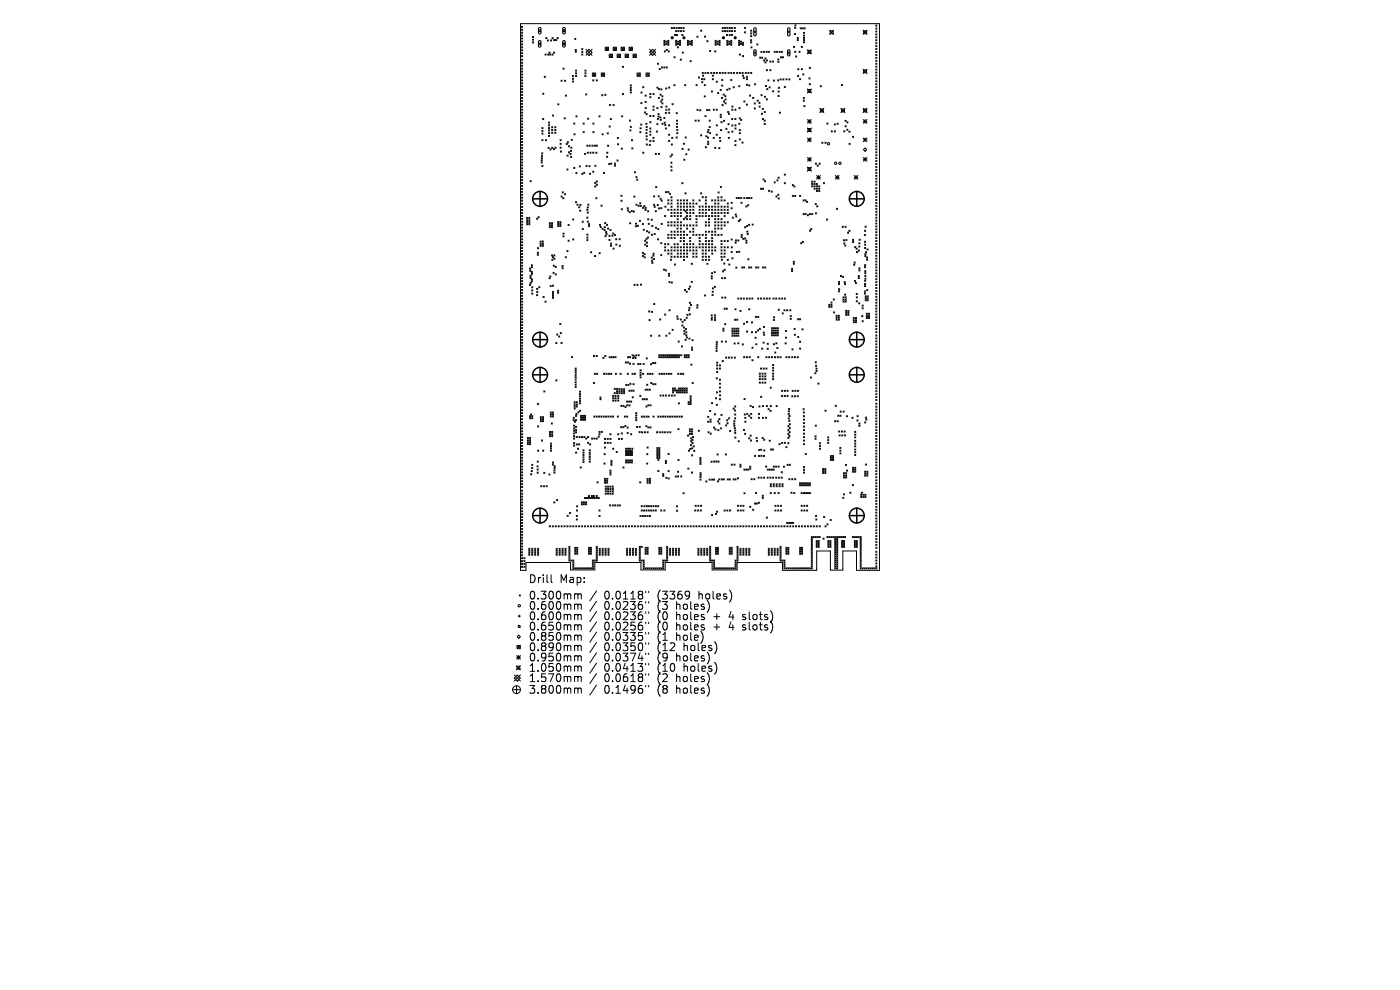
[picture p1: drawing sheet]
<svg xmlns="http://www.w3.org/2000/svg" width="297mm" height="210mm" viewBox="0 0 297 210" stroke-linecap="round" stroke-linejoin="round" font-family="sans-serif">
<defs><g id="words">
<g font-size="2.3">
<text x="112.1" y="123.9">Drill</text>
<text x="118.7" y="123.9">Map:</text>
<text x="112.1" y="127.4">0.300mm</text>
<text x="112.1" y="129.6">0.600mm</text>
<text x="112.1" y="131.8">0.600mm</text>
<text x="128.2" y="127.4">0.0118&quot;</text>
<text x="128.2" y="129.6">0.0236&quot;</text>
<text x="128.2" y="131.8">0.0236&quot;</text>
<text x="139.6" y="127.4">(3369</text>
<text x="139.6" y="129.6">(3</text>
<text x="139.6" y="131.8">(0</text>
<text x="143.7" y="129.6">holes)</text>
<text x="143.7" y="131.8">holes</text>
<text x="148.4" y="127.4">holes)</text>
<text x="151.8" y="131.8">+</text>
<text x="155.2" y="131.8">4</text>
<text x="158.3" y="131.8">slots)</text>
<text x="112.1" y="134">0.650mm</text>
<text x="112.1" y="136.2">0.850mm</text>
<text x="128.2" y="134">0.0256&quot;</text>
<text x="128.2" y="136.2">0.0335&quot;</text>
<text x="139.6" y="134">(0</text>
<text x="139.6" y="136.2">(1</text>
<text x="143.7" y="134">holes</text>
<text x="143.7" y="136.2">hole)</text>
<text x="151.8" y="134">+</text>
<text x="155.2" y="134">4</text>
<text x="158.3" y="134">slots)</text>
<text x="112.1" y="138.3">0.890mm</text>
<text x="112.1" y="140.5">0.950mm</text>
<text x="112.1" y="142.7">1.050mm</text>
<text x="128.2" y="138.3">0.0350&quot;</text>
<text x="128.2" y="140.5">0.0374&quot;</text>
<text x="128.2" y="142.7">0.0413&quot;</text>
<text x="139.6" y="138.3">(12</text>
<text x="139.6" y="140.5">(9</text>
<text x="139.6" y="142.7">(10</text>
<text x="143.7" y="140.5">holes)</text>
<text x="145.3" y="138.3">holes)</text>
<text x="145.3" y="142.7">holes)</text>
<text x="112.1" y="144.9">1.570mm</text>
<text x="112.1" y="147.4">3.800mm</text>
<text x="128.2" y="144.9">0.0618&quot;</text>
<text x="128.2" y="147.4">0.1496&quot;</text>
<text x="139.6" y="144.9">(2</text>
<text x="139.6" y="147.4">(8</text>
<text x="143.7" y="144.9">holes)</text>
<text x="143.7" y="147.4">holes)</text>
</g>
</g></defs>
<g fill="none" stroke="#000" stroke-width=".21">
<path d="M110.4 5h76.2v116l-4.9-.1v-4h-2.9v4h-2.6v-4h-2.9v4l-.2 .1h-7.1v-1.7h-9.6v1.6h-5.3v-1.6h-10v1.6h-5.1v-1.6h-9.8v1.6h-5.2v-1.6h-9.4v1.7h-1.2zM110.6 5.6l.3 .2M110.6 6.2l.3 .2M110.6 6.8l.3 .3M110.6 7.4l.3 .3M110.6 8l.3 .3M110.6 8.7l.3 .2M110.6 9.3l.3 .2M110.6 9.9l.3 .3M110.6 10.5l.3 .3M110.6 11.2l.3 .2M110.6 11.8l.3 .2"/>
<path d="M110.6 12.5l.3 .3M110.6 13.2l.3 .2M110.6 13.8l.3 .3M110.6 14.4l.3 .3M110.6 15.1l.3 .2M110.6 15.7l.3 .2M110.6 16.3l.3 .3M110.6 16.9l.3 .3M110.6 17.5l.3 .3M110.6 18.2l.3 .2M110.6 18.8l.3 .2M110.6 19.4l.3 .3"/>
<path d="M110.9 5.6l-.3 .2M110.9 6.2l-.3 .2M110.9 6.8l-.3 .3M110.9 7.4l-.3 .3M110.9 8l-.3 .3M110.9 8.7l-.3 .2M110.9 9.3l-.3 .2M110.9 9.9l-.3 .3M110.9 10.5l-.3 .3M110.9 11.2l-.3 .2M110.9 11.8l-.3 .2M110.9 12.5l-.3 .3"/>
<path d="M110.9 13.2l-.3 .2M110.9 13.8l-.3 .3M110.9 14.4l-.3 .3M110.9 15.1l-.3 .2M110.9 15.7l-.3 .2M110.9 16.3l-.3 .3M110.9 16.9l-.3 .3M110.9 17.5l-.3 .3M110.9 18.2l-.3 .2M110.9 18.8l-.3 .2M110.9 19.4l-.3 .3M113 7.7l.2 .3"/>
<path d="M113 8.3l.2 .2M113 8.9l.2 .2M113.2 7.7l-.2 .3M113.2 8.3l-.2 .2M113.2 8.9l-.2 .2M114.3 5.9l.3-.1 .2 .2v1l-.3 .2-.3-.2zM114.3 8.7l.3-.1 .2 .2v1l-.3 .2-.3-.2zM114.3 6.3h.4v.4h-.4zM114.3 9.1h.4v.4h-.4zM115.1 19.8l.3 .2M115.4 19.8l-.3 .2M115.4 16.2l.3 .2"/>
<path d="M115.6 11.4l.3 .3M115.7 16.2l-.3 .2M115.8 8l.2 .2M115.9 11.4l-.3 .3M116 8l-.2 .2M116.1 8.5l.3 .2M116.2 11.4l.2 .3M116.4 8.5l-.3 .2M116.4 11.4l-.2 .3M116.4 11l.3 .3M116.6 11.4l.3 .3M116.7 11l-.3 .3"/>
<path d="M116.8 8.5l.2 .2M116.9 11.4l-.3 .3M117 8.5l-.2 .2M117.1 8l.3 .2M117.1 11.4l.3 .3M117.4 8l-.3 .2M117.4 11.4l-.3 .3M117.4 8.4l.3 .2M117.4 11l.3 .3M117.7 8.4l-.3 .2M117.7 11l-.3 .3M117.9 8.4l.2 .2"/>
<path d="M118.1 8.4l-.2 .2M118.2 8l.2 .2M118.4 8l-.2 .2M119 17l.3 .3M119.3 17l-.3 .3M119.4 14.4l.3 .3M119.4 6.3h.4v.4h-.4zM119.4 9.1h.4v.4h-.4zM119.4 5.9l.3-.1 .2 .2v1l-.2 .2-.3-.2zM119.4 8.7l.3-.1 .2 .2v1l-.2 .2-.3-.2zM119.7 14.4l-.3 .3M119.8 17l.2 .3"/>
<path d="M120 17l-.2 .3M121.4 16l.3 .3M121.4 16.6l.3 .2M121.4 17.2l.3 .2M121.7 16l-.3 .3M121.7 16.6l-.3 .2M121.7 17.2l-.3 .2M121.9 8.1l.3 .3M122 10.5l.3 .2M122 10.9l.3 .2M122.1 14.9l.2 .2M122.1 15.4l.2 .3"/>
<path d="M122.1 16l.2 .3M122.2 8.1l-.3 .3M122.3 10.5l-.3 .2M122.3 10.9l-.3 .2M122.3 14.9l-.2 .2M122.3 15.4l-.2 .3M122.3 16l-.2 .3M123.4 10.3l.3 .2M123.4 10.9l.3 .2M123.4 11.4l.3 .3M123.7 11.4l-.3 .3M123.7 10.3l-.3 .2"/>
<path d="M123.7 10.9l-.3 .2M124.1 14.9l.2 .2M124.1 15.4l.2 .3M124.1 16l.2 .3M124.2 19.9l.3 .3M124.3 10.4l1.3 1.4M124.3 16l-.2 .3M124.3 14.9l-.2 .2M124.3 15.4l-.2 .3M124.5 19.9l-.3 .3M125 10.4l.6 .7-.6 .7-.7-.7zM125.6 10.4l-1.3 1.4"/>
<path d="M125.6 15.5l.8 .7M125.7 16.9l.3 .3M126 16.9l-.3 .3M126.4 15.5l-.8 .7M126.5 16.9l.2 .3M126.7 16.9l-.2 .3M127.5 15.5l.8 .7M128.3 15.5l-.8 .7M128.3 20l.3 .2M128.4 10l.7 .7M128.6 20l-.3 .2M129.1 10l-.7 .7"/>
<path d="M129.2 11.5l.8 .7M130 11.5l-.8 .7M130.1 10l.7 .7M130.8 10l-.7 .7M130.9 11.5l.7 .7M131.6 11.5l-.7 .7M131.8 10l.7 .7M132 14.1l.3 .2M132 19.8l.3 .3M132.3 19.8l-.3 .3M132.3 14.1l-.3 .2M132.5 10l-.7 .7"/>
<path d="M132.6 11.5l.7 .7M133.3 11.5l-.7 .7M133.4 10l.8 .7M133.7 18l.2 .3M133.7 18.5l.2 .2M133.7 19l.2 .2M133.7 19.5l.2 .2M133.9 19.5l-.2 .2M133.9 18l-.2 .3M133.9 18.5l-.2 .2M133.9 19l-.2 .2M134.2 10l-.8 .7"/>
<path d="M134.3 11.5l.7 .7M135 11.5l-.7 .7M135.1 15.5l.8 .7M135.9 15.5l-.8 .7M136 19.5l.2 .3M136.2 19.5l-.2 .3M136.3 18.4l.3 .2M136.6 18.4l-.3 .2M137 15.5l.8 .7M137.8 15.5l-.8 .7M137.8 11.1l.6-.7 .7 .7-.7 .7zM137.8 10.4l1.3 1.4"/>
<path d="M137.8 19.8l.3 .3M138.1 19.8l-.3 .3M138.5 19.8l.3 .3M138.8 19.8l-.3 .3M139.1 10.4l-1.3 1.4M139.3 18.5l.3 .2M139.5 13.4l.2 .2M139.6 18.5l-.3 .2M139.7 18.8l.2 .2M139.7 13.4l-.2 .2M139.8 14.5l.3 .3M139.9 18.8l-.2 .2"/>
<path d="M140 20l.3 .2M140.1 14.5l-.3 .3M140.2 18.8l.2 .3M140.3 20l-.3 .2M140.3 14.2l.3 .2M140.4 18.8l-.2 .3M140.6 14.2l-.3 .2M140.8 8.5l.3 .3M140.8 9l.3 .2M140.8 9.4l.3 .2M140.8 14.2l.3 .2M140.9 10.8l.3 .2"/>
<path d="M141.1 9l-.3 .2M141.1 8.5l-.3 .3M141.1 9.4l-.3 .2M141.1 14.2l-.3 .2M141.2 10.8l-.3 .2M141.2 18.7l.3 .2M141.2 8.7l.3 .3M141.2 9.2l.3 .3M141.3 10.5l.3 .2M141.3 14.2l.3 .2M141.5 18.7l-.3 .2M141.5 8.7l-.3 .3"/>
<path d="M141.5 9.2l-.3 .3M141.6 10.5l-.3 .2M141.6 14.2l-.3 .2M141.7 9.4l.2 .2M141.7 8.5l.2 .3M141.7 9l.2 .2M141.7 10.8l.3 .2M141.8 18.4l.3 .3M141.9 8.5l-.2 .3M141.9 9l-.2 .2M141.9 9.4l-.2 .2M142 10.8l-.3 .2"/>
<path d="M142.1 18.4l-.3 .3M142.4 5.8l.3 .3M142.7 5.8l-.3 .3M142.9 5.8l.3 .3M143 17.9l.2 .3M143 12l.2 .3M143.1 7.3l.2 .3M143.2 5.8l-.3 .3M143.2 17.9l-.2 .3M143.2 12l-.2 .3M143.3 7.3l-.2 .3M143.3 6.5l.3 .2"/>
<path d="M143.3 8.5l.3 .3M143.3 9l.3 .2M143.3 9.4l.3 .2M143.4 5.8l.2 .3M143.5 7.3l.2 .3M143.6 8.5l-.3 .3M143.6 9l-.3 .2M143.6 6.5l-.3 .2M143.6 9.4l-.3 .2M143.6 5.8l-.2 .3M143.7 9.9l.2 .3M143.7 7.3l-.2 .3"/>
<path d="M143.7 8.7l.3 .3M143.7 9.2l.3 .3M143.8 6.5l.3 .2M143.9 5.8l.2 .3M143.9 9.9l-.2 .3M144 8.7l-.3 .3M144 9.2l-.3 .3M144.1 6.5l-.3 .2M144.1 5.8l-.2 .3M144.1 9.4l.3 .2M144.1 8.5l.3 .3M144.1 9l.3 .2"/>
<path d="M144.3 6.5l.3 .2M144.3 12.5l.3 .3M144.4 8.5l-.3 .3M144.4 9l-.3 .2M144.4 9.4l-.3 .2M144.4 5.8l.2 .3M144.6 6.5l-.3 .2M144.6 12.5l-.3 .3M144.6 5.8l-.2 .3M144.6 7.3l.3 .3M144.7 11l.3 .3M144.9 7.3l-.3 .3"/>
<path d="M144.9 5.8l.2 .3M144.9 6.5l.2 .2M145 11l-.3 .3M145.1 5.8l-.2 .3M145.1 6.5l-.2 .2M145.2 17.9l.3 .3M145.5 17.9l-.3 .3M145.8 9l.3 .2M145.8 8.5l.3 .3M145.8 9.4l.3 .2M146.1 8.5l-.3 .3M146.1 9l-.3 .2"/>
<path d="M146.1 9.4l-.3 .2M146.2 8.7l.3 .3M146.2 9.2l.3 .3M146.4 12.9l.2 .2M146.5 9.2l-.3 .3M146.5 8.7l-.3 .3M146.6 8.5l.3 .3M146.6 9.4l.3 .2M146.6 12.9l-.2 .2M146.6 9l.3 .2M146.9 8.5l-.3 .3M146.9 9l-.3 .2"/>
<path d="M146.9 9.4l-.3 .2M147.7 17.9l.2 .3M147.8 7.7l.3 .2M147.9 17.9l-.2 .3M148.1 7.7l-.3 .2M148.2 16.3l.2 .3M148.4 16.3l-.2 .3M148.6 6.4l.3 .2M148.8 16.7l.2 .2M148.9 17.3l.2 .3M148.9 6.4l-.3 .2M149 15.3l.2 .3"/>
<path d="M149 15.9l.3 .3M149 16.7l-.2 .2M149.1 17.3l-.2 .3M149.2 15.3l-.2 .3M149.3 15.9l-.3 .3M149.3 16.7l.2 .2M149.4 17.9l.2 .3M149.5 7.7l.2 .2M149.5 16.7l-.2 .2M149.5 15.3l.3 .3M149.6 17.9l-.2 .3M149.7 7.7l-.2 .2"/>
<path d="M149.8 15.3l-.3 .3M150 8.6l.2 .3M150.1 15.3l.3 .3M150.2 8.6l-.2 .3M150.4 15.3l-.3 .3M150.5 10.7l.3 .3M150.8 10.7l-.3 .3M150.8 15.3l.2 .3M150.9 19.3l.3 .2M151 15.3l-.2 .3M151.1 15.9l.3 .3M151.1 16.7l.3 .2"/>
<path d="M151.2 19.3l-.3 .2M151.4 15.9l-.3 .3M151.4 16.7l-.3 .2M151.4 15.3l.2 .3M151.6 15.3l-.2 .3M151.6 10.8l.3 .2M151.7 8.5l.2 .3M151.7 9l.2 .2M151.7 9.4l.2 .2M151.9 10.8l-.3 .2M151.9 9l-.2 .2M151.9 15.3l.3 .3"/>
<path d="M151.9 8.5l-.2 .3M151.9 9.4l-.2 .2M151.9 17.2l.3 .3M152.1 8.7l.3 .3M152.1 9.2l.3 .3M152.2 17.2l-.3 .3M152.2 15.3l-.3 .3M152.2 19.6l.3 .3M152.4 9.2l-.3 .3M152.4 8.7l-.3 .3M152.5 19.6l-.3 .3M152.5 9.4l.3 .2"/>
<path d="M152.5 8.5l.3 .3M152.5 9l.3 .2M152.6 15.3l.3 .3M152.8 9.4l-.3 .2M152.8 9l-.3 .2M152.8 19l.2 .2M152.8 8.5l-.3 .3M152.9 15.3l-.3 .3M153 19l-.2 .2M153.1 18l.2 .3M153.1 16.8l.3 .3M153.2 15.3l.2 .3"/>
<path d="M153.2 5.8l.2 .3M153.2 6.5l.2 .2M153.3 18l-.2 .3M153.4 16.8l-.3 .3M153.4 20l.3 .2M153.4 6.5l-.2 .2M153.4 5.8l-.2 .3M153.4 15.3l-.2 .3M153.7 20l-.3 .2M153.7 5.8l.2 .3M153.7 6.5l.2 .2M153.8 15.3l.2 .3"/>
<path d="M153.9 6.5l-.2 .2M153.9 5.8l-.2 .3M154 15.3l-.2 .3M154.1 7.3l.2 .3M154.2 18.9l.2 .3M154.2 5.8l.2 .3M154.2 6.5l.2 .2M154.2 8.5l.2 .3M154.2 9l.2 .2M154.2 9.4l.2 .2M154.3 7.3l-.2 .3M154.4 18.9l-.2 .3"/>
<path d="M154.4 5.8l-.2 .3M154.4 9l-.2 .2M154.4 9.4l-.2 .2M154.4 6.5l-.2 .2M154.4 8.5l-.2 .3M154.4 15.3l.3 .3M154.6 8.7l.2 .3M154.6 9.2l.2 .3M154.6 18.7l.3 .3M154.7 7.3l.2 .3M154.7 15.3l-.3 .3M154.7 5.8l.2 .3"/>
<path d="M154.7 6.5l.2 .2M154.8 9.2l-.2 .3M154.8 8.7l-.2 .3M154.9 18.7l-.3 .3M154.9 6.5l-.2 .2M154.9 5.8l-.2 .3M154.9 7.3l-.2 .3M155 9.4l.3 .2M155 8.5l.3 .3M155 9l.3 .2M155 15.3l.3 .3M155 16.8l.3 .3"/>
<path d="M155.2 7.3l.2 .3M155.2 5.8l.2 .3M155.2 6.5l.2 .2M155.3 9.4l-.3 .2M155.3 16.8l-.3 .3M155.3 8.5l-.3 .3M155.3 9l-.3 .2M155.3 15.3l-.3 .3M155.4 7.3l-.2 .3M155.4 5.8l-.2 .3M155.4 6.5l-.2 .2M155.5 18.4l.3 .2"/>
<path d="M155.6 15.3l.2 .3M155.8 5.8l.2 .3M155.8 6.5l.2 .2M155.8 18.4l-.3 .2M155.8 15.3l-.2 .3M156 5.8l-.2 .3M156 6.5l-.2 .2M156.3 15.3l.2 .3M156.5 15.3l-.2 .3M156.7 9l.2 .2M156.7 8.5l.2 .3M156.7 9.4l.2 .2"/>
<path d="M156.7 18.2l.3 .2M156.8 11.4l.3 .3M156.8 15.3l.3 .3M156.9 9l-.2 .2M156.9 9.4l-.2 .2M156.9 8.5l-.2 .3M157 18.2l-.3 .2M157.1 15.3l-.3 .3M157.1 11.4l-.3 .3M157.1 8.7l.2 .3M157.1 9.2l.2 .3M157.3 9.2l-.2 .3"/>
<path d="M157.3 8.7l-.2 .3M157.4 15.3l.3 .3M157.5 9.4l.2 .2M157.5 9l.2 .2M157.5 11.8l.2 .2M157.5 15.9l.2 .3M157.7 15.3l-.3 .3M157.7 16.4l.2 .3M157.7 9l-.2 .2M157.7 9.4l-.2 .2M157.7 11.8l-.2 .2M157.7 15.9l-.2 .3"/>
<path d="M157.9 16.4l-.2 .3M157.9 5.8l.3 .2M157.9 6.7l.3 .3M158.1 15.3l.2 .3M158.2 5.8l-.3 .2M158.2 6.7l-.3 .3M158.3 15.3l-.2 .3M158.3 16.2l.3 .2M158.3 16.7l.3 .2M158.3 17.9l.3 .2M158.6 16.2l-.3 .2M158.6 17.9l-.3 .2"/>
<path d="M158.6 16.7l-.3 .2M158.7 15.3l.2 .3M158.8 18l.3 .3M158.9 15.3l-.2 .3M159.1 18l-.3 .3M159.2 8.4l.3 .3M159.2 6.4l.3 .2M159.2 7l.3 .2M159.2 7.6l.3 .2M159.2 8.9l.3 .2M159.2 15.3l.3 .3M159.3 9.9l.3 .3"/>
<path d="M159.5 8.4l-.3 .3M159.5 6.4l-.3 .2M159.5 7l-.3 .2M159.5 8.9l-.3 .2M159.5 7.6l-.3 .2M159.5 15.3l-.3 .3M159.6 9.9l-.3 .3M159.9 6.8h.5M159.9 11.2h.5M160 6l.2-.1 .2 .2v1.3l-.2 .2-.3-.2zM160 10.6h.2l.2 .2v.9l-.2 .2-.3-.2zM160.1 17.8l.2 .2"/>
<path d="M160.2 6.5v.5M160.2 11v.5M160.3 17.8l-.2 .2M160.6 9.3l.2 .3M160.8 9.3l-.2 .3M161.2 12.1l.2 .3M161.4 12.1l-.2 .3M161.4 10.9l.3 .2M161.6 12.1l.2 .3M161.7 10.9l-.3 .2M161.8 12.1l-.2 .3M162 10.9l.2 .2"/>
<path d="M162 12.7l.2 .2M162.2 10.9l-.2 .2M162.2 12.7l-.2 .2M162.3 12.3l.2 .2M162.3 13.1l.2 .3M162.4 18.1l.2 .3M162.5 13.1l-.2 .3M162.5 10.9l.3 .2M162.5 12.3l-.2 .2M162.6 12.7l.2 .2M162.6 14.8l.2 .2M162.6 18.1l-.2 .3"/>
<path d="M162.6 18.8l.3 .2M162.8 10.9l-.3 .2M162.8 12.7l-.2 .2M162.8 14.8l-.2 .2M162.9 18.8l-.3 .2M162.9 16.9l.2 .3M163 10.9l.2 .2M163.1 16.9l-.2 .3M163.1 18.4l.3 .3M163.2 10.9l-.2 .2M163.3 14.8l.3 .2M163.3 12.9l.3 .3"/>
<path d="M163.4 18.4l-.3 .3M163.6 12.9l-.3 .3M163.6 14.8l-.3 .2M163.8 12.9l.3 .3M163.9 19.2l.2 .3M164.1 17l.2 .2M164.1 12.9l-.3 .3M164.1 19.2l-.2 .3M164.2 10.9l.3 .2M164.3 17l-.2 .2M164.5 10.9l-.3 .2M164.7 10.9l.3 .2"/>
<path d="M165 10.9l-.3 .2M165 16.9l.2 .3M165 12.5l.3 .2M165 13l.3 .2M165 19.3l.3 .2M165.1 18.5l.3 .2M165.2 16.9l-.2 .3M165.3 12.5l-.3 .2M165.3 13l-.3 .2M165.3 10.9l.2 .2M165.3 19.3l-.3 .2M165.4 18.5l-.3 .2"/>
<path d="M165.5 16.7l.2 .3M165.5 10.9l-.2 .2M165.5 12l.3 .3M165.7 10.9l.3 .2M165.7 16.7l-.2 .3M165.8 12l-.3 .3M166 12l.2 .3M166 10.9l-.3 .2M166.1 16.7l.2 .3M166.2 12l-.2 .3M166.3 16.7l-.2 .3M166.4 18.3l.2 .3"/>
<path d="M166.6 18.3l-.2 .3M166.7 16.7l.3 .2M167 16.7l-.3 .2M167.1 6.8h.5M167.1 11.2h.5M167.2 6l.2-.1 .2 .2v1.3l-.2 .2-.3-.2zM167.2 10.6h.2l.2 .2v.9l-.2 .2-.3-.2zM167.3 6.5v.5M167.3 11v.5M167.3 16.7l.3 .3M167.6 16.7l-.3 .3M168.3 9.8l.3 .3"/>
<path d="M168.5 7.1l.3 .2M168.6 9.8l-.3 .3M168.6 5.8l.2 .2M168.6 10.9l.2 .2M168.6 5.3l.3 .2M168.8 7.1l-.3 .2M168.8 11.9l.2 .2M168.8 10.9l-.2 .2M168.8 5.8l-.2 .2M168.9 5.3l-.3 .2M169 11.9l-.2 .2M169.1 7.9l.3 .3"/>
<path d="M169.1 8.4l.3 .2M169.2 16l.2 .3M169.2 14.6l.3 .2M169.4 7.9l-.3 .3M169.4 8.4l-.3 .2M169.4 16l-.2 .3M169.5 14.6l-.3 .2M169.5 10.9l.2 .2M169.6 16.7l.3 .2M169.7 10.9l-.2 .2M169.7 5.9l.3 .2M169.9 16.7l-.3 .2"/>
<path d="M170 5.9l-.3 .2M170 9.8l.2 .3M170 14.6l.2 .2M170.2 5.9l.2 .2M170.2 9.8l-.2 .3M170.2 14.6l-.2 .2M170.3 15.7l.2 .2M170.4 5.9l-.2 .2M170.4 6.8l.3 .3M170.4 7.4l.3 .3M170.4 7.9l.3 .3M170.4 8.4l.3 .2"/>
<path d="M170.4 8.8l.3 .3M170.5 15.7l-.2 .2M170.6 5.9l.2 .2M170.7 8.4l-.3 .2M170.7 6.8l-.3 .3M170.7 7.9l-.3 .3M170.7 7.4l-.3 .3M170.7 8.8l-.3 .3M170.8 5.9l-.2 .2M171.3 10.6l.8 .8M171.3 18.9l.8 .8M171.4 10.7h.6v.6h-.6z"/>
<path d="M171.4 19h.6v.6h-.6zM171.6 16.5l.3 .3M171.7 17.8l.2 .2M171.7 14.3l.2 .2M171.9 16.5l-.3 .3M171.9 17.8l-.2 .2M171.9 14.3l-.2 .2M172.1 18.9l-.8 .8M172.1 10.6l-.8 .8M174 18.2l.3 .2M174.3 18.2l-.3 .2M176 6.4l.8 .9"/>
<path d="M176.1 6.5h.6v.7h-.6zM176.8 6.4l-.8 .9M178.5 17.9l.2 .3M178.7 17.9l-.2 .3M183.1 6.4l.9 .9M183.1 14.7l.9 .9M183.2 6.5h.6v.7h-.6zM183.2 14.8h.6v.6h-.6zM184 6.4l-.9 .9M184 14.7l-.9 .9M185.8 5.3l.2 .3M185.8 5.9l.2 .3"/>
<path d="M185.8 6.6l.2 .2M185.8 7.2l.2 .2M185.8 7.8l.2 .2M185.8 8.4l.2 .3M185.8 9l.2 .3M185.8 9.7l.2 .2M185.8 10.3l.2 .2M185.8 10.9l.2 .3M185.8 11.5l.2 .3M185.8 12.2l.2 .2M185.8 12.8l.2 .2M185.8 13.4l.2 .2"/>
<path d="M185.8 14l.2 .3M185.8 14.6l.2 .3M185.8 15.3l.2 .2M185.8 15.9l.2 .2M185.8 16.5l.2 .3M185.8 17.1l.2 .3M185.8 17.8l.2 .2M185.8 18.4l.2 .2M185.8 19l.2 .2M185.8 19.6l.2 .3M186 19.6l-.2 .3M186 14.6l-.2 .3"/>
<path d="M186 17.1l-.2 .3M186 9l-.2 .3M186 10.3l-.2 .2M186 17.8l-.2 .2M186 18.4l-.2 .2M186 12.2l-.2 .2M186 10.9l-.2 .3M186 6.6l-.2 .2M186 13.4l-.2 .2M186 14l-.2 .3M186 7.2l-.2 .2M186 19l-.2 .2"/>
<path d="M186 5.3l-.2 .3M186 5.9l-.2 .3M186 7.8l-.2 .2M186 8.4l-.2 .3M186 9.7l-.2 .2M186 11.5l-.2 .3M186 12.8l-.2 .2M186 15.3l-.2 .2M186 15.9l-.2 .2M186 16.5l-.2 .3M110.6 20l.3 .3M110.6 20.7l.3 .2"/>
<path d="M110.6 21.3l.3 .2M110.6 21.9l.3 .2M110.6 22.5l.3 .3M110.6 23.1l.3 .3M110.6 23.8l.3 .2M110.6 24.4l.3 .2M110.6 25l.3 .3M110.6 25.6l.3 .3M110.6 26.3l.3 .2M110.6 26.9l.3 .2M110.6 27.5l.3 .2M110.6 28.1l.3 .3"/>
<path d="M110.6 28.7l.3 .3M110.6 29.4l.3 .2M110.6 30l.3 .2M110.6 30.6l.3 .3M110.6 31.2l.3 .3M110.6 31.9l.3 .2M110.6 32.5l.3 .2M110.6 33.1l.3 .2M110.6 33.7l.3 .3M110.6 34.3l.3 .3M110.6 35l.3 .2M110.6 35.6l.3 .2"/>
<path d="M110.6 36.2l.3 .3M110.6 36.8l.3 .3M110.6 37.5l.3 .2M110.6 38.1l.3 .2M110.6 38.7l.3 .2M110.6 39.3l.3 .3M110.6 39.9l.3 .3M110.9 20l-.3 .3M110.9 20.7l-.3 .2M110.9 21.3l-.3 .2M110.9 21.9l-.3 .2M110.9 22.5l-.3 .3"/>
<path d="M110.9 23.1l-.3 .3M110.9 23.8l-.3 .2M110.9 24.4l-.3 .2M110.9 25l-.3 .3M110.9 25.6l-.3 .3M110.9 26.3l-.3 .2M110.9 26.9l-.3 .2M110.9 27.5l-.3 .2M110.9 28.1l-.3 .3M110.9 28.7l-.3 .3M110.9 29.4l-.3 .2M110.9 30l-.3 .2"/>
<path d="M110.9 30.6l-.3 .3M110.9 31.2l-.3 .3M110.9 31.9l-.3 .2M110.9 32.5l-.3 .2M110.9 33.1l-.3 .2M110.9 33.7l-.3 .3M110.9 34.3l-.3 .3M110.9 35l-.3 .2M110.9 35.6l-.3 .2M110.9 36.2l-.3 .3M110.9 36.8l-.3 .3M110.9 37.5l-.3 .2"/>
<path d="M110.9 38.1l-.3 .2M110.9 38.7l-.3 .2M110.9 39.3l-.3 .3M110.9 39.9l-.3 .3M112.5 38.3l.2 .3M112.7 38.3l-.2 .3M114.8 34.3l.2 .3M114.8 33.9l.3 .2M114.8 33.4l.3 .3M114.8 32.9l.3 .3M114.9 32.4l.3 .3M114.9 27l.3 .3"/>
<path d="M114.9 27.6l.3 .3M114.9 28.2l.3 .3M114.9 29.6l.3 .3M114.9 35.1l.3 .2M115 34.3l-.2 .3M115.1 33.9l-.3 .2M115.1 33.4l-.3 .3M115.1 32.9l-.3 .3M115.1 25.1l.3 .3M115.2 32.4l-.3 .3M115.2 28.2l-.3 .3M115.2 27l-.3 .3"/>
<path d="M115.2 27.6l-.3 .3M115.2 29.6l-.3 .3M115.2 35.1l-.3 .2M115.4 25.1l-.3 .3M115.7 29.6l.2 .3M115.9 29.6l-.2 .3M116.3 31.2l.2 .3M116.4 27.5l.2 .3M116.4 25.9l.2 .2M116.4 26.5l.2 .2M116.4 27l.2 .3M116.4 28.1l.2 .3"/>
<path d="M116.4 28.7l.2 .3M116.5 31.2l-.2 .3M116.6 25.9l-.2 .2M116.6 26.5l-.2 .2M116.6 27l-.2 .3M116.6 27.5l-.2 .3M116.6 28.1l-.2 .3M116.6 28.7l-.2 .3M116.7 31.6l.2 .2M116.9 31.6l-.2 .2M117 26.9l.3 .2M117 27.5l.3 .2"/>
<path d="M117 28l.3 .3M117 31.2l.3 .3M117.2 24.4l.2 .2M117.3 26.9l-.3 .2M117.3 27.5l-.3 .2M117.3 28l-.3 .3M117.3 31.2l-.3 .3M117.4 31.5l.2 .3M117.4 24.4l-.2 .2M117.6 31.5l-.2 .3M117.7 26.9l.2 .2M117.7 27.5l.2 .2"/>
<path d="M117.7 28l.2 .3M117.7 31.2l.3 .3M117.9 26.9l-.2 .2M117.9 27.5l-.2 .2M117.9 28l-.2 .3M118 31.2l-.3 .3M118.3 22l.3 .3M118.6 22l-.3 .3M118.8 29.6l.3 .3M118.8 30.4l.3 .3M118.8 31.2l.3 .2M118.9 32l.2 .3"/>
<path d="M119.1 31.2l-.3 .2M119.1 29.6l-.3 .3M119.1 30.4l-.3 .3M119.1 32l-.2 .3M119.7 25l.2 .2M119.9 25l-.2 .2M119.9 20.2l.3 .2M120.1 30.4l.3 .3M120.2 20.2l-.3 .2M120.3 35.8l.2 .3M120.3 32.9l.2 .2M120.3 30l.3 .3"/>
<path d="M120.4 30.4l-.3 .3M120.5 35.8l-.2 .3M120.5 32.9l-.2 .2M120.6 30.9l.2 .3M120.6 32.2l.2 .2M120.6 30l-.3 .3M120.8 30.9l-.2 .3M120.8 32.2l-.2 .2M120.9 32.6l.3 .2M121 31.9l.3 .2M121 33.2l.3 .2M121.1 31.2l.2 .3"/>
<path d="M121.2 32.6l-.3 .2M121.2 29.5l.2 .3M121.3 31.9l-.3 .2M121.3 33.2l-.3 .2M121.3 31.2l-.2 .3M121.4 29.5l-.2 .3M121.7 26.1l.3 .2M121.7 35.5l.3 .3M121.8 28.4l.2 .2M122 26.1l-.3 .2M122 35.5l-.3 .3M122 28.4l-.2 .2"/>
<path d="M122.2 24.6l.2 .2M122.2 36.6l.2 .2M122.4 36.6l-.2 .2M122.4 24.6l-.2 .2M122.9 35.2l.2 .2M123.1 35.2l-.2 .2M123.4 36.7l.3 .3M123.7 36.7l-.3 .3M123.7 26.1l.2 .2M123.7 27.9l.2 .3M123.8 36.5l.3 .3M123.9 26.1l-.2 .2"/>
<path d="M123.9 27.9l-.2 .3M124 32.5l.2 .3M124.1 36.5l-.3 .3M124.2 32.5l-.2 .3M124.3 35.1l.2 .2M124.5 30.8l.2 .2M124.5 35.1l-.2 .2M124.6 32.3l.2 .2M124.7 25.1l.2 .2M124.7 30.8l-.2 .2M124.8 32.3l-.2 .2M124.9 25.1l-.2 .2"/>
<path d="M124.9 35.1l.3 .3M125 30.8l.2 .2M125 36.7l.3 .3M125.2 32.3l.2 .2M125.2 35.1l-.3 .3M125.2 30.8l-.2 .2M125.3 36.7l-.3 .3M125.4 32.3l-.2 .2M125.6 30.8l.2 .2M125.7 36.3l.3 .3M125.7 32.3l.3 .2M125.8 26.1l.2 .2"/>
<path d="M125.8 27.9l.2 .3M125.8 30.8l-.2 .2M126 32.3l-.3 .2M126 36.3l-.3 .3M126 26.1l-.2 .2M126 27.9l-.2 .3M126.1 30.8l.2 .2M126.1 39.4l.3 .3M126.2 38.7l.2 .2M126.2 35l.2 .3M126.3 30.8l-.2 .2M126.4 39.4l-.3 .3"/>
<path d="M126.4 32.3l.2 .2M126.4 38.7l-.2 .2M126.4 35l-.2 .3M126.5 38.4l.2 .2M126.5 39.1l.2 .2M126.5 30.8l.2 .2M126.6 32.3l-.2 .2M126.7 30.8l-.2 .2M126.7 39.1l-.2 .2M126.7 38.4l-.2 .2M127.1 24.6l.2 .2M127.3 24.6l-.2 .2"/>
<path d="M127.6 20.1l.3 .2M127.7 28.4l.3 .2M127.9 20.1l-.3 .2M128 28.4l-.3 .2M128 36.5l.3 .3M128.3 36.5l-.3 .3M128.7 33.1l.2 .3M128.7 32.3l.3 .2M128.8 28.2l.2 .2M128.9 30.8l.2 .2M128.9 33.1l-.2 .3M129 32.3l-.3 .2"/>
<path d="M129 28.2l-.2 .2M129.1 30.8l-.2 .2M129.1 34.7l.3 .2M129.2 26.7l.3 .3M129.3 22.1l.2 .3M129.4 34.7l-.3 .2M129.5 25.1l.2 .3M129.5 26.7l-.3 .3M129.5 22.1l-.2 .3M129.5 34.6l.3 .2M129.7 25.1l-.2 .3M129.8 34.6l-.3 .2"/>
<path d="M130 22.1l.3 .3M130.3 22.1l-.3 .3M130.3 34.6l.3 .2M130.3 35l.3 .3M130.6 34.6l-.3 .2M130.6 35l-.3 .3M130.9 33.9l.2 .3M131 29.2l.2 .2M131 30.5l.2 .2M131.1 33.9l-.2 .3M131.2 29.2l-.2 .2M131.2 30.5l-.2 .2"/>
<path d="M131.8 31.4l.2 .2M131.9 24.6l.2 .2M132 31.4l-.2 .2M132.1 24.6l-.2 .2M133.5 25.5l.3 .2M133.6 27.5l.3 .3M133.7 26.8l.2 .2M133.8 25.5l-.3 .2M133.9 27.5l-.3 .3M133.9 29.6l.3 .3M133.9 26.8l-.2 .2M134 31.4l.3 .2"/>
<path d="M134.2 29.6l-.3 .3M134.3 31.4l-.3 .2M134.6 36.4l.3 .3M134.9 36.4l-.3 .3M134.9 37.5l.2 .2M135.1 38l.2 .2M135.1 37.5l-.2 .2M135.3 38l-.2 .2M135.7 27.9l.3 .3M135.8 27.1l.2 .3M135.9 26.3l.3 .3M135.9 21.7l.3 .3"/>
<path d="M136 27.9l-.3 .3M136 27.1l-.2 .3M136.2 26.3l-.3 .3M136.2 21.7l-.3 .3M136.3 32.3l.3 .2M136.6 32.3l-.3 .2M136.7 23.7l.3 .3M136.8 20.2l.3 .2M136.8 21.5l.3 .2M136.8 22.8l.3 .3M137 23.7l-.3 .3M137 26.1l.3 .3"/>
<path d="M137 28.1l.3 .3M137.1 26.8l.2 .2M137.1 24.1l.2 .2M137.1 27.4l.2 .3M137.1 28.8l.2 .2M137.1 29.4l.2 .3M137.1 22.8l-.3 .3M137.1 20.2l-.3 .2M137.1 21.5l-.3 .2M137.1 30.5l.2 .3M137.3 26.1l-.3 .3M137.3 28.1l-.3 .3"/>
<path d="M137.3 29.4l-.2 .3M137.3 26.8l-.2 .2M137.3 24.1l-.2 .2M137.3 27.4l-.2 .3M137.3 28.8l-.2 .2M137.3 30.5l-.2 .3M137.7 30.6l.3 .3M137.8 25.8l.3 .2M137.8 29.8l.3 .2M137.8 20.5l.3 .2M137.8 24.5l.3 .2M137.8 27.1l.3 .3"/>
<path d="M137.8 27.8l.3 .2M137.8 28.5l.3 .2M138 30.6l-.3 .3M138.1 25.8l-.3 .2M138.1 27.1l-.3 .3M138.1 27.8l-.3 .2M138.1 20.5l-.3 .2M138.1 29.8l-.3 .2M138.1 24.5l-.3 .2M138.1 28.5l-.3 .2M138.5 23.2l.2 .2M138.5 29.8l.3 .2"/>
<path d="M138.5 24.5l.3 .2M138.5 29.1l.3 .3M138.5 22.5l.3 .2M138.7 23.2l-.2 .2M138.8 29.1l-.3 .3M138.8 24.5l-.3 .2M138.8 29.8l-.3 .2M138.8 22.5l-.3 .2M139 32.5l.3 .3M139.1 39.6l.2 .2M139.2 27.8l.3 .2M139.3 32.5l-.3 .3"/>
<path d="M139.3 39.6l-.2 .2M139.3 22.8l.3 .3M139.3 26.2l.3 .3M139.4 25.1l.3 .2M139.5 27.8l-.3 .2M139.6 26.2l-.3 .3M139.6 22.8l-.3 .3M139.6 24.1l.2 .2M139.6 24.6l.2 .2M139.7 32.5l.2 .3M139.7 20.7l.2 .2M139.7 25.1l-.3 .2"/>
<path d="M139.8 24.6l-.2 .2M139.8 24.1l-.2 .2M139.9 32.5l-.2 .3M139.9 20.7l-.2 .2M140 24.8l.2 .2M140.1 25.3l.2 .2M140.1 21.4l.3 .3M140.2 22.6l.3 .2M140.2 24.8l-.2 .2M140.3 25.3l-.2 .2M140.4 21l.2 .2M140.4 21.4l-.3 .3"/>
<path d="M140.4 20.3l.2 .3M140.4 21.8l.2 .3M140.4 26.1l.3 .3M140.5 22.6l-.3 .2M140.6 21l-.2 .2M140.6 20.3l-.2 .3M140.6 21.8l-.2 .3M140.7 26.1l-.3 .3M140.8 24.9l.3 .3M140.9 25.9l.2 .3M141 26.4l.3 .3M141.1 24.9l-.3 .3"/>
<path d="M141.1 23.8l.3 .3M141.1 25.9l-.2 .3M141.2 27.1l.2 .3M141.3 22.5l.2 .2M141.3 23.2l.2 .2M141.3 26.4l-.3 .3M141.4 23.8l-.3 .3M141.4 27.1l-.2 .3M141.5 22.5l-.2 .2M141.5 23.2l-.2 .2M141.8 26.5l.3 .2M141.8 29.8l.3 .2"/>
<path d="M141.8 28.5l.3 .2M141.8 23.1l.3 .3M141.8 23.8l.3 .2M142.1 28.5l-.3 .2M142.1 29.8l-.3 .2M142.1 26.5l-.3 .2M142.1 23.1l-.3 .3M142.1 23.8l-.3 .2M142.2 33.1l.2 .2M142.3 35.2l.3 .3M142.3 34.4l.3 .2M142.3 36l.3 .3"/>
<path d="M142.4 33.1l-.2 .2M142.4 30.5l.3 .3M142.4 32.7l.3 .2M142.5 29.1l.2 .3M142.6 35.2l-.3 .3M142.6 22l.2 .2M142.6 34.4l-.3 .2M142.6 36l-.3 .3M142.7 30.5l-.3 .3M142.7 32.7l-.3 .2M142.7 29.1l-.2 .3M142.8 22l-.2 .2"/>
<path d="M143.4 29l.3 .3M143.4 23.9l.3 .2M143.5 26.8l.2 .2M143.5 26.1l.2 .3M143.5 25.5l.3 .2M143.6 27.5l.2 .2M143.6 28.1l.2 .3M143.7 29l-.3 .3M143.7 23.9l-.3 .2M143.7 26.8l-.2 .2M143.7 26.1l-.2 .3M143.8 25.5l-.3 .2"/>
<path d="M143.8 27.5l-.2 .2M143.8 28.1l-.2 .3M144.6 38.7l.3 .3M144.7 31.5l.2 .2M144.9 38.7l-.3 .3M144.9 31.5l-.2 .2M145 30.4l.2 .2M145.1 33.8l.2 .2M145.2 30.4l-.2 .2M145.3 33.8l-.2 .2M145.3 29l.3 .3M145.5 32.6l.2 .3"/>
<path d="M145.6 29l-.3 .3M145.7 32.6l-.2 .3M146 31.6l.2 .3M146.2 31.6l-.2 .3M147.5 25.5l.2 .2M147.7 25.5l-.2 .2M147.8 23.2l.3 .2M148.1 25.5l.2 .2M148.1 23.2l-.3 .2M148.3 25.5l-.2 .2M148.4 23.3l.3 .2M148.6 28.6l.3 .2"/>
<path d="M148.7 23.3l-.3 .2M148.9 28.6l-.3 .2M149.4 20.3l.2 .3M149.5 24.5l.3 .3M149.6 31.1l.3 .3M149.6 20.3l-.2 .3M149.7 28.8l.3 .2M149.8 24.5l-.3 .3M149.9 31.1l-.3 .3M149.9 23.2l.3 .3M150 28.8l-.3 .2M150 27.9l.3 .3"/>
<path d="M150.1 29.1l.2 .2M150.1 29.9l.3 .3M150.1 30.4l.3 .3M150.2 23.2l-.3 .3M150.2 27.5l.2 .2M150.3 27.9l-.3 .3M150.3 29.1l-.2 .2M150.4 23.2l.2 .3M150.4 29.9l-.3 .3M150.4 30.4l-.3 .3M150.4 27.5l-.2 .2M150.4 25.5l.3 .2"/>
<path d="M150.4 26.8l.3 .3M150.5 28.1l.3 .3M150.6 23.2l-.2 .3M150.7 26.8l-.3 .3M150.7 25.5l-.3 .2M150.8 28.1l-.3 .3M151.3 29.1l.2 .3M151.3 23.1l.3 .3M151.5 29.1l-.2 .3M151.6 23.1l-.3 .3M151.6 31.2l.3 .3M151.9 31.2l-.3 .3"/>
<path d="M151.9 23.1l.3 .3M151.9 28.5l.3 .2M151.9 26.5l.3 .2M152.2 23.1l-.3 .3M152.2 28.5l-.3 .2M152.2 26.5l-.3 .2M152.5 31.3l.2 .3M152.6 29.1l.2 .3M152.7 29.8l.2 .2M152.7 31.3l-.2 .3M152.8 24.2l.2 .3M152.8 24.7l.2 .3"/>
<path d="M152.8 39.6l.3 .2M152.8 29.1l-.2 .3M152.9 27.5l.2 .2M152.9 29.8l-.2 .2M152.9 25.8l.3 .2M153 24.2l-.2 .3M153 24.7l-.2 .3M153 20.6l.3 .3M153.1 39.6l-.3 .2M153.1 27.5l-.2 .2M153.2 22.2l.2 .2M153.2 25.8l-.3 .2"/>
<path d="M153.3 20.6l-.3 .3M153.4 22.2l-.2 .2M153.5 21.4l.2 .3M153.5 25.5l.2 .3M153.7 21.4l-.2 .3M153.7 25.5l-.2 .3M153.8 20.3l.2 .2M153.8 21l.2 .2M153.8 21.8l.2 .3M154 27.2l.2 .3M154 20.3l-.2 .2M154 21l-.2 .2"/>
<path d="M154 21.8l-.2 .3M154.2 27.2l-.2 .3M154.4 23.6l.2 .3M154.4 26.2l.3 .3M154.4 27.9l.3 .3M154.5 29.1l.2 .3M154.5 24l.3 .3M154.6 23.6l-.2 .3M154.7 26.2l-.3 .3M154.7 27.9l-.3 .3M154.7 29.1l-.2 .3M154.8 24l-.3 .3"/>
<path d="M155.2 23.1l.3 .3M155.2 25.1l.3 .3M155.2 26.5l.3 .3M155.2 27.8l.3 .2M155.3 22.5l.2 .2M155.5 23.1l-.3 .3M155.5 25.1l-.3 .3M155.5 26.5l-.3 .3M155.5 27.8l-.3 .2M155.5 22.5l-.2 .2M155.9 23.1l.2 .3M155.9 25.1l.2 .3"/>
<path d="M155.9 30.7l.2 .2M155.9 29.8l.3 .2M155.9 27.1l.3 .3M155.9 26.5l.3 .2M156.1 23.1l-.2 .3M156.1 25.1l-.2 .3M156.1 30.7l-.2 .2M156.2 29.8l-.3 .2M156.2 26.5l-.3 .2M156.2 27.1l-.3 .3M156.7 26.1l.3 .3M156.8 22.8l.2 .3"/>
<path d="M156.8 25l.2 .2M156.8 27.5l.3 .2M156.8 28.1l.3 .3M156.8 29.4l.3 .3M157 26.1l-.3 .3M157 22.8l-.2 .3M157 25l-.2 .2M157.1 27.5l-.3 .2M157.1 28.1l-.3 .3M157.1 29.4l-.3 .3M157.1 25.3l.3 .3M157.4 25.3l-.3 .3"/>
<path d="M157.4 30.1l.2 .3M157.6 30.1l-.2 .3M157.8 21.4l.2 .3M158 21.4l-.2 .3M158.3 22.1l.3 .2M158.6 22.1l-.3 .2M159 20.2l.2 .2M159.2 20.2l-.2 .2M159.7 20.6l.2 .3M159.9 20.6l-.2 .3M160 21.8l.2 .3M160 22.9l.2 .2"/>
<path d="M160.2 21.8l-.2 .3M160.2 22.9l-.2 .2M160.6 21.2l.3 .3M160.9 21.2l-.3 .3M161 21.7l.2 .2M161 22.5l.3 .2M161.2 21.7l-.2 .2M161.3 22.5l-.3 .2M161.3 39.9l.3 .3M161.4 20.1l.3 .2M161.5 24l.3 .3M161.6 39.9l-.3 .3"/>
<path d="M161.7 20.1l-.3 .2M161.7 23l.2 .2M161.7 25.1l.3 .3M161.8 39.9l.2 .3M161.8 24l-.3 .3M161.9 38l.2 .2M161.9 23l-.2 .2M162 25.1l-.3 .3M162 39.9l-.2 .3M162.1 25.5l.3 .2M162.1 23.6l.3 .3M162.1 26.2l.3 .2"/>
<path d="M162.1 38l-.2 .2M162.1 20.4l.3 .3M162.2 38.3l.2 .3M162.4 25.5l-.3 .2M162.4 26.2l-.3 .2M162.4 23.6l-.3 .3M162.4 20.4l-.3 .3M162.4 38.3l-.2 .3M162.6 20.9l.2 .3M162.8 20.9l-.2 .3M164.2 38.6l.3 .2M164.5 38.6l-.3 .2"/>
<path d="M164.8 38.1l.3 .3M165 37.6l.3 .2M165 20.2l.3 .3M165.1 38.1l-.3 .3M165.3 37.6l-.3 .2M165.3 20.2l-.3 .3M165.3 23.8l.3 .2M165.6 23.8l-.3 .2M166.4 36.9l.2 .3M166.4 38.7l.2 .3M166.6 38.7l-.2 .3M166.6 36.9l-.2 .3"/>
<path d="M168.1 39.2l.2 .2M168.3 39.2l-.2 .2M168.4 39.4l.3 .3M168.7 39.4l-.3 .3M170.4 21.2l.2 .3M170.4 20.7l.2 .2M170.5 22.4l.3 .2M170.6 20.7l-.2 .2M170.6 21.2l-.2 .3M170.8 22.4l-.3 .2M171.3 35.4l.8 .9M171.3 27.1l.8 .9"/>
<path d="M171.3 33.4l.8 .8M171.3 25.4l.8 .8M171.3 25.8h.8M171.3 29.3l.8 .8M171.3 29.7h.8M171.3 33.8h.8M171.4 27.3h.6v.6h-.6zM171.4 35.6h.6v.6h-.6zM171.7 25.4v.8M171.7 29.3v.8M171.7 33.4v.8M172.1 33.4l-.8 .8"/>
<path d="M172.1 25.4l-.8 .8M172.1 29.3l-.8 .8M172.1 35.4l-.8 .9M172.1 27.1l-.8 .9M172.2 39.4l.2 .3M172.2 38.4l.2 .3M172.2 38.9l.2 .3M172.4 38.4l-.2 .3M172.4 38.9l-.2 .3M172.4 39.4l-.2 .3M172.7 39.9l.2 .2M172.7 38.9l.2 .3"/>
<path d="M172.7 38.4l.2 .3M172.7 39.4l.2 .3M172.9 39.9l-.2 .2M172.9 38.4l-.2 .3M172.9 38.9l-.2 .3M172.9 39.4l-.2 .3M173 34.6l.2 .2M173.2 39.4l.2 .3M173.2 38.9l.2 .3M173.2 39.9l.2 .2M173.2 34.6l-.2 .2M173.2 37.2l.8 .8"/>
<path d="M173.2 37.6h.8M173.3 35l.3 .3M173.4 39.4l-.2 .3M173.4 39.9l-.2 .2M173.4 38.9l-.2 .3M173.6 35l-.3 .3M173.6 37.2v.8M173.7 39.9l.2 .2M173.7 39.4l.2 .3M173.8 34.6l.2 .2M173.9 23l.9 .9M173.9 39.4l-.2 .3"/>
<path d="M173.9 39.9l-.2 .2M174 34.6l-.2 .2M174 37.2l-.8 .8M174 23.1h.6v.6h-.6zM174.3 30.2l.3 .2M174.6 30.2l-.3 .2M174.7 38.7l.2 .3M174.8 23l-.9 .9M174.9 38.7l-.2 .3M175 30.2l.3 .2M175.3 30.2l-.3 .2M175.4 26.1l.3 .2"/>
<path d="M175.7 26.1l-.3 .2M176.3 27.7l.3 .3M176.6 27.7l-.3 .3M177 26.3l.2 .2M177 27.7l.2 .3M177.2 26.3l-.2 .2M177.2 37.6h.8M177.2 37.2l.8 .8M177.2 27.7l-.2 .3M177.6 26.1l.2 .3M177.6 37.2v.8M177.8 26.1l-.2 .3"/>
<path d="M178 37.2l-.8 .8M178.4 23l.9 .9M178.5 23.1h.6v.6h-.6zM179 27.7l.2 .3M179.2 27.7l-.2 .3M179.3 23l-.9 .9M179.3 25.5l.2 .3M179.3 26.7l.2 .2M179.5 25.5l-.2 .3M179.5 26.7l-.2 .2M179.6 27.4l.3 .2M179.6 25.8l.3 .3"/>
<path d="M179.9 27.4l-.3 .2M179.9 25.8l-.3 .3M180.1 27.8l.2 .3M180.1 30.4l.3 .3M180.3 27.8l-.2 .3M180.4 30.4l-.3 .3M180.9 28.9l.2 .3M181.1 28.9l-.2 .3M181.2 37.6h.8M181.2 37.2l.8 .8M181.6 37.2v.8M182 37.2l-.8 .8"/>
<path d="M183.1 23l.9 .9M183.1 29.3l.8 .8M183.1 33.4l.8 .8M183.1 25.8h.8M183.1 29.7h.8M183.1 33.8h.8M183.1 25.4l.8 .8M183.2 23.1h.6v.6h-.6zM183.5 31.4l.4 .3-.4 .4-.3-.4zM183.5 25.4v.8M183.5 29.3v.8M183.5 33.4v.8"/>
<path d="M183.9 33.4l-.8 .8M183.9 29.3l-.8 .8M183.9 25.4l-.8 .8M184 23l-.9 .9M185.8 37.8l.2 .2M185.8 39.8l.2 .2M185.8 38.4l.2 .3M185.8 37.2l.2 .2M185.8 33.4l.2 .3M185.8 34.1l.2 .2M185.8 35.3l.2 .2M185.8 34.7l.2 .2"/>
<path d="M185.8 39l.2 .3M185.8 27.2l.2 .3M185.8 32.8l.2 .3M185.8 30.3l.2 .3M185.8 21.5l.2 .2M185.8 22.1l.2 .3M185.8 22.7l.2 .3M185.8 36.5l.2 .3M185.8 20.2l.2 .3M185.8 20.9l.2 .2M185.8 23.4l.2 .2M185.8 24l.2 .2"/>
<path d="M185.8 24.6l.2 .3M185.8 25.3l.2 .3M185.8 26l.2 .2M185.8 26.6l.2 .2M185.8 27.8l.2 .3M185.8 28.5l.2 .2M185.8 29.1l.2 .2M185.8 29.7l.2 .2M185.8 30.9l.2 .3M185.8 31.6l.2 .2M185.8 32.2l.2 .2M185.8 35.9l.2 .3"/>
<path d="M186 27.2l-.2 .3M186 26l-.2 .2M186 29.7l-.2 .2M186 22.7l-.2 .3M186 20.9l-.2 .2M186 30.9l-.2 .3M186 26.6l-.2 .2M186 25.3l-.2 .3M186 27.8l-.2 .3M186 32.2l-.2 .2M186 22.1l-.2 .3M186 35.9l-.2 .3"/>
<path d="M186 33.4l-.2 .3M186 36.5l-.2 .3M186 29.1l-.2 .2M186 20.2l-.2 .3M186 38.4l-.2 .3M186 28.5l-.2 .2M186 30.3l-.2 .3M186 23.4l-.2 .2M186 34.7l-.2 .2M186 39.8l-.2 .2M186 37.2l-.2 .2M186 39l-.2 .3"/>
<path d="M186 21.5l-.2 .2M186 37.8l-.2 .2M186 24l-.2 .2M186 24.6l-.2 .3M186 31.6l-.2 .2M186 32.8l-.2 .3M186 34.1l-.2 .2M186 35.3l-.2 .2M110.6 40.6l.3 .2M110.6 41.2l.3 .2M110.6 41.8l.3 .3M110.6 42.4l.3 .3"/>
<path d="M110.6 43.1l.3 .2M110.6 43.8l.3 .2M110.6 44.4l.3 .3M110.6 45l.3 .3M110.6 45.7l.3 .2M110.6 46.3l.3 .2M110.6 46.9l.3 .3M110.6 47.5l.3 .3M110.6 48.2l.3 .2M110.6 48.8l.3 .2M110.6 49.4l.3 .2M110.6 50l.3 .3"/>
<path d="M110.6 50.6l.3 .3M110.6 51.3l.3 .2M110.6 51.9l.3 .2M110.6 52.5l.3 .3M110.6 53.1l.3 .3M110.6 53.8l.3 .2M110.6 54.4l.3 .2M110.6 55l.3 .2M110.6 55.6l.3 .3M110.6 56.2l.3 .3M110.6 56.9l.3 .2M110.6 57.5l.3 .2"/>
<path d="M110.6 58.3l.3 .2M110.6 58.9l.3 .2M110.6 59.5l.3 .3M110.9 40.6l-.3 .2M110.9 41.2l-.3 .2M110.9 41.8l-.3 .3M110.9 42.4l-.3 .3M110.9 43.1l-.3 .2M110.9 43.8l-.3 .2M110.9 44.4l-.3 .3M110.9 45l-.3 .3M110.9 45.7l-.3 .2"/>
<path d="M110.9 46.3l-.3 .2M110.9 46.9l-.3 .3M110.9 47.5l-.3 .3M110.9 48.2l-.3 .2M110.9 48.8l-.3 .2M110.9 49.4l-.3 .2M110.9 50l-.3 .3M110.9 50.6l-.3 .3M110.9 51.3l-.3 .2M110.9 51.9l-.3 .2M110.9 52.5l-.3 .3M110.9 53.1l-.3 .3"/>
<path d="M110.9 53.8l-.3 .2M110.9 54.4l-.3 .2M110.9 55l-.3 .2M110.9 55.6l-.3 .3M110.9 56.2l-.3 .3M110.9 56.9l-.3 .2M110.9 57.5l-.3 .2M110.9 58.3l-.3 .2M110.9 58.9l-.3 .2M110.9 59.5l-.3 .3M111.7 46.1l.3 .3M111.7 46.6l.3 .3"/>
<path d="M111.7 47l.3 .3M111.7 47.4l.3 .3M112 46.1l-.3 .3M112 46.6l-.3 .3M112 47l-.3 .3M112 47.4l-.3 .3M112.2 46.6l.2 .3M112.2 47l.2 .3M112.2 46.1l.2 .3M112.2 47.4l.2 .3M112.3 56.9l.3 .2M112.4 57.3l.2 .3"/>
<path d="M112.4 46.6l-.2 .3M112.4 46.1l-.2 .3M112.4 47l-.2 .3M112.4 47.4l-.2 .3M112.4 58.8l.3 .3M112.4 58.4l.3 .2M112.4 59.9l.3 .2M112.6 56.9l-.3 .2M112.6 57.3l-.2 .3M112.7 58.8l-.3 .3M112.7 58.4l-.3 .2M112.7 59.9l-.3 .2"/>
<path d="M112.7 59.6l.3 .2M112.7 59.1l.3 .3M112.7 56.2l.3 .2M112.7 56.6l.3 .2M112.7 57.6l.3 .2M112.7 58l.3 .2M113 56.2l-.3 .2M113 56.6l-.3 .2M113 57.6l-.3 .2M113 58l-.3 .2M113 59.1l-.3 .3M113 59.6l-.3 .2"/>
<path d="M113.8 46.3l.3 .2M114 53.5l.2 .2M114 53.9l.2 .3M114 52.5l.3 .3M114.1 46.3l-.3 .2M114.1 46l.3 .2M114.2 53.5l-.2 .2M114.2 53.9l-.2 .3M114.3 52.5l-.3 .3M114.4 46l-.3 .2M114.6 51.1l.2 .3M114.6 51.6l.2 .2"/>
<path d="M114.6 52l.2 .3M114.8 51.1l-.2 .3M114.8 51.6l-.2 .2M114.8 52l-.2 .3M115 51.6l.3 .2M115 51.1l.3 .3M115 52l.3 .3M115.3 51.1l-.3 .3M115.3 51.6l-.3 .2M115.3 52l-.3 .3M116.5 58.9l.2 .3M116.5 47.2l.3 .3"/>
<path d="M116.5 47.7l.3 .2M116.5 48.1l.3 .2M116.6 58.5l.3 .3M116.7 58.9l-.2 .3M116.8 47.2l-.3 .3M116.8 47.7l-.3 .2M116.8 48.1l-.3 .2M116.9 58.5l-.3 .3M117 47.7l.2 .2M117 47.2l.2 .3M117 48.1l.2 .2M117 54.1l.2 .2"/>
<path d="M117.1 55l.2 .2M117.2 54.4l.2 .3M117.2 47.2l-.2 .3M117.2 47.7l-.2 .2M117.2 48.1l-.2 .2M117.2 54.1l-.2 .2M117.3 55l-.2 .2M117.3 57.8l.3 .2M117.4 56.2l.2 .3M117.4 54.4l-.2 .3M117.5 54.1l.2 .2M117.5 54.7l.2 .3"/>
<path d="M117.6 57.8l-.3 .2M117.6 56.2l-.2 .3M117.7 54.1l-.2 .2M117.7 54.7l-.2 .3M117.8 56.5l.2 .2M117.8 58.1l.2 .2M118 56.5l-.2 .2M118 58.1l-.2 .2M118.3 47l.2 .2M118.3 47.4l.3 .3M118.3 47.8l.3 .3M118.5 47l-.2 .2"/>
<path d="M118.6 47.4l-.3 .3M118.6 47.8l-.3 .3M118.8 47.4l.2 .3M118.8 47l.2 .2M118.8 47.8l.2 .3M119 47l-.2 .2M119 47.4l-.2 .3M119 47.8l-.2 .3M119 41.6l.3 .2M119.2 56.3l.3 .3M119.2 56.8l.3 .2M119.3 41.6l-.3 .2"/>
<path d="M119.3 40.7l.2 .2M119.4 41.9l.2 .3M119.4 49.4l.3 .3M119.4 50l.3 .3M119.5 56.3l-.3 .3M119.5 56.8l-.3 .2M119.5 40.7l-.2 .2M119.6 41.9l-.2 .3M119.7 49.4l-.3 .3M119.7 50l-.3 .3M119.7 41.1l.3 .2M119.9 54.5l.2 .2"/>
<path d="M120 41.1l-.3 .2M120.1 54.5l-.2 .2M120.3 53.1l.2 .3M120.5 53.1l-.2 .3M120.5 47.6l.3 .3M120.5 50.9l.3 .3M120.8 47.6l-.3 .3M120.8 50.9l-.3 .3M121.5 46.4l.2 .3M121.5 50.7l.2 .2M121.7 46.4l-.2 .3M121.7 50.7l-.2 .2"/>
<path d="M122.1 42.8l.2 .2M122.3 42.8l-.2 .2M122.4 43.3l.2 .3M122.6 43.3l-.2 .3M122.8 43.8l.2 .3M123 44.6l.2 .2M123 43.8l-.2 .3M123 43.3l.3 .3M123.2 44.6l-.2 .2M123.3 43.3l-.3 .3M123.5 46.9l.2 .3M123.5 48.5l.3 .2"/>
<path d="M123.7 46.9l-.2 .3M123.8 48.5l-.3 .2M124.5 50.3l.2 .2M124.5 44.4l.2 .2M124.5 46l.2 .3M124.5 49.6l.2 .3M124.5 50.8l.2 .3M124.6 43.9l.2 .2M124.6 45l.2 .2M124.6 46.9l.2 .2M124.7 43.3l.2 .2M124.7 44.4l-.2 .2"/>
<path d="M124.7 46l-.2 .3M124.7 49.6l-.2 .3M124.7 50.3l-.2 .2M124.7 50.8l-.2 .3M124.8 45l-.2 .2M124.8 43.9l-.2 .2M124.8 47.8l.3 .3M124.8 46.9l-.2 .2M124.8 47.4l.3 .3M124.9 43.3l-.2 .2M125.1 47.8l-.3 .3M125.1 47.4l-.3 .3"/>
<path d="M125.3 53.4l.2 .2M125.5 53.4l-.2 .2M126.1 54.2l.3 .2M126.4 54.2l-.3 .2M126.4 41.9l.2 .3M126.6 41.9l-.2 .3M127.1 53.6l.2 .2M127.2 47.6l.2 .2M127.3 48l.3 .3M127.3 53.6l-.2 .2M127.4 47.6l-.2 .2M127.5 43.5l.2 .2"/>
<path d="M127.6 48l-.3 .3M127.7 48.4l.3 .3M127.7 43.5l-.2 .2M128 48.4l-.3 .3M128.1 48.7l.3 .2M128.2 48.1l.2 .2M128.3 47.2l.2 .2M128.3 49.9l.3 .3M128.4 48.7l-.3 .2M128.4 48.1l-.2 .2M128.5 49.1l.2 .3M128.5 47.2l-.2 .2"/>
<path d="M128.6 49.5l.2 .3M128.6 49.9l-.3 .3M128.7 47.6l.2 .2M128.7 49.1l-.2 .3M128.8 49.5l-.2 .3M128.9 48.4l.2 .2M128.9 47.6l-.2 .2M129.1 48.4l-.2 .2M129.2 49.9l.2 .2M129.2 50.8l.2 .2M129.4 48.7l.2 .2M129.4 49.9l-.2 .2"/>
<path d="M129.4 50.8l-.2 .2M129.5 52l.3 .3M129.5 51.6l.3 .2M129.6 48.7l-.2 .2M129.8 51.6l-.3 .2M129.8 52l-.3 .3M129.8 49.9l.2 .2M130 49.4l.2 .3M130 52.6l.3 .3M130 49.9l-.2 .2M130.2 49.4l-.2 .3M130.3 52.6l-.3 .3"/>
<path d="M130.3 49.7l.3 .3M130.6 49.7l-.3 .3M130.6 50.6l.2 .3M130.6 51.8l.3 .2M130.8 50.6l-.2 .3M130.9 51.8l-.3 .2M131.3 50.6l.3 .3M131.4 52l.2 .3M131.6 50.6l-.3 .3M131.6 52l-.2 .3M131.7 41.4l.3 .3M131.7 42.5l.3 .2"/>
<path d="M131.8 44.3l.2 .2M132 41.4l-.3 .3M132 42.5l-.3 .2M132 44.3l-.2 .2M133 44l.3 .3M133.1 44.5l.3 .3M133.3 44l-.3 .3M133.4 44.5l-.3 .3M133.5 44.9l.2 .3M133.6 47.2l.2 .3M133.7 44.9l-.2 .3M133.8 47.2l-.2 .3"/>
<path d="M133.9 44.7l.3 .2M134.2 44.7l-.3 .2M134.3 44.7l.3 .3M134.5 41.6l.2 .2M134.6 44.7l-.3 .3M134.7 41.6l-.2 .2M134.8 47.9l.2 .2M134.8 47.3l.3 .3M134.9 43.3l.2 .3M135 47.9l-.2 .2M135.1 47.3l-.3 .3M135.1 43.3l-.2 .3"/>
<path d="M135.2 47.8l.2 .2M135.4 43.5l.2 .3M135.4 47.8l-.2 .2M135.6 43.5l-.2 .3M135.6 46.7l.3 .3M135.7 43l.3 .2M135.8 43.6l.3 .2M135.9 46.7l-.3 .3M136 43l-.3 .2M136.1 43.6l-.3 .2M136.3 47.4l.2 .2M136.3 53.5l.2 .3"/>
<path d="M136.3 54.2l.2 .2M136.3 44l.3 .2M136.5 48.6l.2 .3M136.5 47.4l-.2 .2M136.5 53.5l-.2 .3M136.5 54.2l-.2 .2M136.6 44l-.3 .2M136.6 43.6l.2 .2M136.6 53.8l.3 .3M136.6 54.5l.3 .2M136.7 48.6l-.2 .3M136.8 51l.2 .2"/>
<path d="M136.8 51.8l.2 .2M136.8 44.4l.3 .3M136.8 43.6l-.2 .2M136.8 44l.3 .2M136.9 53.8l-.3 .3M136.9 54.5l-.3 .2M137 51l-.2 .2M137 51.8l-.2 .2M137 50.6l.3 .2M137.1 44.4l-.3 .3M137.1 44l-.3 .2M137.1 51.3l.3 .3"/>
<path d="M137.1 52.1l.3 .2M137.1 48.9l.3 .3M137.3 50.6l-.3 .2M137.3 50.3l.3 .2M137.4 44.7l.2 .3M137.4 51.3l-.3 .3M137.4 48.9l-.3 .3M137.4 52.1l-.3 .2M137.4 46.4l.2 .3M137.5 47.4l.3 .2M137.6 49.2l.2 .2M137.6 50.3l-.3 .2"/>
<path d="M137.6 44.7l-.2 .3M137.6 46.4l-.2 .3M137.8 47.4l-.3 .2M137.8 49.2l-.2 .2M138.1 54.5l.3 .3M138.2 46.5l.2 .2M138.2 49.7l.2 .2M138.2 55.2l.3 .2M138.3 47.8l.2 .3M138.3 55.6l.2 .3M138.4 54.5l-.3 .3M138.4 46.5l-.2 .2"/>
<path d="M138.4 49.7l-.2 .2M138.5 55.2l-.3 .2M138.5 54.1l.2 .3M138.5 47.8l-.2 .3M138.5 53.7l.3 .2M138.5 55.6l-.2 .3M138.6 54.8l.2 .3M138.6 43.3l.3 .3M138.6 41.5l.3 .3M138.7 54.1l-.2 .3M138.8 49.5l.2 .3M138.8 43.7l.2 .3"/>
<path d="M138.8 53.7l-.3 .2M138.8 54.8l-.2 .3M138.9 43.3l-.3 .3M138.9 41.5l-.3 .3M139 44.7l.2 .2M139 49.5l-.2 .3M139 43.7l-.2 .3M139 48.2l.3 .2M139.2 44.7l-.2 .2M139.3 48.2l-.3 .2M139.4 43.4l.3 .2M139.5 50.7l.2 .2"/>
<path d="M139.5 48.5l.3 .2M139.6 41.5l.2 .3M139.7 44.1l.2 .2M139.7 43.4l-.3 .2M139.7 50.7l-.2 .2M139.8 48.5l-.3 .2M139.8 41.5l-.2 .3M139.9 44.1l-.2 .2M140 42l.3 .3M140.2 54l.2 .3M140.2 44l.2 .3M140.2 51.5l.2 .2"/>
<path d="M140.2 47.4l.3 .2M140.2 42.4l.3 .3M140.3 42l-.3 .3M140.4 44l-.2 .3M140.4 51.5l-.2 .2M140.4 54l-.2 .3M140.5 42.4l-.3 .3M140.5 47.4l-.3 .2M140.7 57.1l.3 .2M141 45.7l.2 .3M141 53l.2 .3M141 51.7l.2 .2"/>
<path d="M141 52.3l.2 .3M141 57.1l-.3 .2M141 43.7l.3 .3M141.2 40.6l.2 .3M141.2 57.2l.2 .3M141.2 45.7l-.2 .3M141.2 51.7l-.2 .2M141.2 52.3l-.2 .3M141.2 53l-.2 .3M141.3 43.7l-.3 .3M141.4 40.6l-.2 .3M141.4 57.2l-.2 .3"/>
<path d="M141.6 40.6l.3 .3M141.7 50.4l.2 .2M141.7 53.7l.2 .2M141.7 51.7l.2 .2M141.7 53l.2 .3M141.7 42.4l.2 .2M141.7 43.1l.2 .2M141.7 44.4l.2 .2M141.7 47l.2 .3M141.7 47.7l.2 .2M141.7 49.7l.2 .2M141.8 57.9l.2 .3"/>
<path d="M141.8 58.4l.3 .2M141.9 40.6l-.3 .3M141.9 47.7l-.2 .2M141.9 59.7l.3 .3M141.9 44.4l-.2 .2M141.9 51.7l-.2 .2M141.9 42.4l-.2 .2M141.9 43.1l-.2 .2M141.9 47l-.2 .3M141.9 49.7l-.2 .2M141.9 50.4l-.2 .2M141.9 53l-.2 .3"/>
<path d="M141.9 53.7l-.2 .2M142 41l.2 .2M142 57.9l-.2 .3M142.1 58.4l-.3 .2M142.2 59.7l-.3 .3M142.2 55l.3 .2M142.2 41l-.2 .2M142.3 54.3l.3 .3M142.3 53l.3 .3M142.3 44.4l.3 .2M142.3 47l.3 .3M142.3 53.7l.3 .2"/>
<path d="M142.3 43.1l.3 .2M142.3 45l.3 .3M142.3 47.7l.3 .2M142.3 50.4l.3 .2M142.3 41.7l.3 .3M142.3 45.7l.3 .3M142.3 49l.3 .3M142.3 49.7l.3 .2M142.3 43.7l.3 .3M142.3 52.3l.3 .3M142.3 42.4l.3 .2M142.4 59.8l.3 .3"/>
<path d="M142.5 55l-.3 .2M142.6 47.7l-.3 .2M142.6 47l-.3 .3M142.6 50.4l-.3 .2M142.6 45.7l-.3 .3M142.6 44.4l-.3 .2M142.6 41.7l-.3 .3M142.6 49l-.3 .3M142.6 49.7l-.3 .2M142.6 53l-.3 .3M142.6 43.1l-.3 .2M142.6 45l-.3 .3"/>
<path d="M142.6 53.7l-.3 .2M142.6 54.3l-.3 .3M142.6 43.7l-.3 .3M142.6 42.4l-.3 .2M142.6 52.3l-.3 .3M142.7 59.8l-.3 .3M143 51.7l.2 .2M143 53l.2 .3M143 45l.2 .3M143 47.7l.2 .2M143 54.3l.2 .3M143 44.4l.2 .2"/>
<path d="M143 45.7l.2 .3M143 49l.2 .3M143 49.7l.2 .2M143 50.4l.2 .2M143 47l.2 .3M143 52.3l.3 .3M143.1 56l.2 .2M143.2 47l-.2 .3M143.2 47.7l-.2 .2M143.2 49.7l-.2 .2M143.2 45l-.2 .3M143.2 50.4l-.2 .2"/>
<path d="M143.2 45.7l-.2 .3M143.2 49l-.2 .3M143.2 51.7l-.2 .2M143.2 44.4l-.2 .2M143.2 53l-.2 .3M143.2 54.3l-.2 .3M143.3 52.3l-.3 .3M143.3 56l-.2 .2M143.6 48.4l.3 .2M143.6 46.4l.3 .2M143.6 52.3l.3 .3M143.6 53l.3 .3"/>
<path d="M143.6 53.7l.3 .2M143.6 54.3l.3 .3M143.6 45.7l.3 .3M143.6 44.4l.3 .2M143.6 45l.3 .3M143.6 49l.3 .3M143.6 49.7l.3 .2M143.6 51.7l.3 .2M143.6 43.1l.3 .2M143.6 47l.3 .3M143.6 47.7l.3 .2M143.6 42.4l.3 .2"/>
<path d="M143.7 43.7l.2 .2M143.9 48.4l-.3 .2M143.9 46.4l-.3 .2M143.9 47l-.3 .3M143.9 45.7l-.3 .3M143.9 42.4l-.3 .2M143.9 49l-.3 .3M143.9 44.4l-.3 .2M143.9 43.1l-.3 .2M143.9 49.7l-.3 .2M143.9 45l-.3 .3M143.9 47.7l-.3 .2"/>
<path d="M143.9 51.7l-.3 .2M143.9 52.3l-.3 .3M143.9 53l-.3 .3M143.9 53.7l-.3 .2M143.9 54.3l-.3 .3M143.9 43.7l-.2 .2M144.3 51l.2 .3M144.3 43.1l.3 .2M144.3 53l.3 .3M144.3 53.7l.3 .2M144.3 54.3l.3 .3M144.3 49l.3 .3"/>
<path d="M144.3 45l.3 .3M144.3 45.7l.3 .3M144.3 47l.3 .3M144.3 49.7l.3 .2M144.3 50.4l.3 .2M144.3 52.3l.3 .3M144.3 43.7l.3 .3M144.3 44.4l.3 .2M144.3 48.4l.3 .2M144.3 42.4l.3 .2M144.3 47.7l.3 .2M144.5 51l-.2 .3"/>
<path d="M144.6 43.1l-.3 .2M144.6 45.7l-.3 .3M144.6 45l-.3 .3M144.6 48.4l-.3 .2M144.6 43.7l-.3 .3M144.6 42.4l-.3 .2M144.6 49l-.3 .3M144.6 49.7l-.3 .2M144.6 44.4l-.3 .2M144.6 47l-.3 .3M144.6 50.4l-.3 .2M144.6 52.3l-.3 .3"/>
<path d="M144.6 53l-.3 .3M144.6 53.7l-.3 .2M144.6 54.3l-.3 .3M144.6 47.7l-.3 .2M145 46.4l.2 .2M145 53l.2 .3M145 53.7l.2 .2M145 54.3l.2 .3M145 55l.2 .2M145 49.7l.2 .2M145 42.4l.2 .2M145 50.4l.2 .2"/>
<path d="M145 51l.2 .3M145 44.4l.2 .2M145 51.7l.2 .2M145 52.3l.2 .3M145 49l.2 .3M145 43.7l.2 .3M145 43.1l.2 .2M145 47.7l.2 .2M145.2 46.4l-.2 .2M145.2 44.4l-.2 .2M145.2 47.7l-.2 .2M145.2 43.1l-.2 .2"/>
<path d="M145.2 49l-.2 .3M145.2 43.7l-.2 .3M145.2 49.7l-.2 .2M145.2 50.4l-.2 .2M145.2 42.4l-.2 .2M145.2 51l-.2 .3M145.2 51.7l-.2 .2M145.2 52.3l-.2 .3M145.2 53l-.2 .3M145.2 53.7l-.2 .2M145.2 54.3l-.2 .3M145.2 55l-.2 .2"/>
<path d="M145.3 44.7l.3 .3M145.3 40.9l.3 .2M145.3 46l.3 .3M145.6 44.7l-.3 .3M145.6 40.9l-.3 .2M145.6 46l-.3 .3M145.6 45.7l.3 .3M145.6 53.7l.3 .2M145.6 54.3l.3 .3M145.6 47.7l.3 .2M145.6 43.1l.3 .2M145.6 48.4l.3 .2"/>
<path d="M145.6 51.7l.3 .2M145.6 45l.3 .3M145.6 52.3l.3 .3M145.6 53l.3 .3M145.6 49.7l.3 .2M145.6 43.7l.3 .3M145.6 42.4l.3 .2M145.6 44.4l.3 .2M145.6 46.4l.3 .2M145.9 45.7l-.3 .3M145.9 44.4l-.3 .2M145.9 45l-.3 .3"/>
<path d="M145.9 43.7l-.3 .3M145.9 42.4l-.3 .2M145.9 47.7l-.3 .2M145.9 48.4l-.3 .2M145.9 43.1l-.3 .2M145.9 49.7l-.3 .2M145.9 51.7l-.3 .2M145.9 52.3l-.3 .3M145.9 53l-.3 .3M145.9 53.7l-.3 .2M145.9 54.3l-.3 .3M145.9 46.4l-.3 .2"/>
<path d="M146.3 51l.3 .3M146.3 43.7l.3 .3M146.3 47.7l.3 .2M146.3 49l.3 .3M146.3 51.7l.3 .2M146.3 52.3l.3 .3M146.3 45.7l.3 .3M146.3 53l.3 .3M146.3 46.4l.3 .2M146.3 50.4l.3 .2M146.3 45l.3 .3M146.3 43.1l.3 .2"/>
<path d="M146.3 44.4l.3 .3M146.6 43.7l-.3 .3M146.6 43.1l-.3 .2M146.6 46.4l-.3 .2M146.6 47.7l-.3 .2M146.6 45l-.3 .3M146.6 45.7l-.3 .3M146.6 49l-.3 .3M146.6 50.4l-.3 .2M146.6 51l-.3 .3M146.6 51.7l-.3 .2M146.6 52.3l-.3 .3"/>
<path d="M146.6 53l-.3 .3M146.6 44.4l-.3 .3M146.6 59.7l.3 .2M146.6 55.8l.3 .3M146.9 59.7l-.3 .2M146.9 55.8l-.3 .3M147 48.4l.2 .2M147 43.1l.2 .2M147 49l.2 .3M147 51.7l.2 .2M147 44.4l.2 .2M147 47.7l.2 .2"/>
<path d="M147 49.7l.2 .2M147 52.3l.2 .3M147 53l.2 .3M147 53.7l.2 .2M147 54.3l.2 .3M147 45l.2 .3M147 43.7l.2 .3M147 42.4l.2 .2M147.2 48.4l-.2 .2M147.2 43.1l-.2 .2M147.2 43.7l-.2 .3M147.2 42.4l-.2 .2"/>
<path d="M147.2 54.3l-.2 .3M147.2 44.4l-.2 .2M147.2 45l-.2 .3M147.2 47.7l-.2 .2M147.2 49l-.2 .3M147.2 49.7l-.2 .2M147.2 51.7l-.2 .2M147.2 52.3l-.2 .3M147.2 53l-.2 .3M147.2 53.7l-.2 .2M147.6 49.7l.3 .2M147.6 43.1l.3 .2"/>
<path d="M147.6 52.3l.3 .3M147.6 53l.3 .3M147.6 53.7l.3 .2M147.6 47l.3 .3M147.6 54.3l.3 .3M147.6 45.7l.3 .3M147.6 46.4l.3 .2M147.6 47.7l.3 .2M147.9 49.7l-.3 .2M147.9 43.1l-.3 .2M147.9 53.7l-.3 .2M147.9 45.7l-.3 .3"/>
<path d="M147.9 46.4l-.3 .2M147.9 47l-.3 .3M147.9 52.3l-.3 .3M147.9 53l-.3 .3M147.9 54.3l-.3 .3M147.9 47.7l-.3 .2M148.3 44.4l.2 .2M148.3 50.4l.2 .2M148.3 45.7l.2 .3M148.3 52.3l.2 .3M148.3 45l.2 .3M148.3 43.7l.2 .3"/>
<path d="M148.3 42.4l.2 .2M148.3 51.7l.2 .2M148.3 49.7l.2 .2M148.3 51l.3 .3M148.5 42.4l-.2 .2M148.5 44.4l-.2 .2M148.5 45l-.2 .3M148.5 45.7l-.2 .3M148.5 43.7l-.2 .3M148.5 49.7l-.2 .2M148.5 50.4l-.2 .2M148.5 51.7l-.2 .2"/>
<path d="M148.5 52.3l-.2 .3M148.6 51l-.3 .3M148.6 40.9l.3 .2M148.9 40.9l-.3 .2M148.9 45.7l.3 .3M148.9 43.7l.3 .2M149 45l.2 .3M149 53.7l.2 .2M149 41.7l.2 .3M149 49.7l.2 .2M149 51.7l.2 .2M149 54.3l.2 .3"/>
<path d="M149 55l.2 .2M149 44.4l.2 .2M149 52.3l.2 .3M149 53l.2 .3M149.2 45.7l-.3 .3M149.2 43.7l-.3 .2M149.2 41.7l-.2 .3M149.2 53.7l-.2 .2M149.2 55l-.2 .2M149.2 52.3l-.2 .3M149.2 44.4l-.2 .2M149.2 45l-.2 .3"/>
<path d="M149.2 49.7l-.2 .2M149.2 51.7l-.2 .2M149.2 53l-.2 .3M149.2 54.3l-.2 .3M149.6 53.7l.2 .2M149.6 45.7l.3 .3M149.6 41.7l.3 .3M149.6 44.4l.3 .2M149.6 51.7l.3 .2M149.6 54.3l.3 .3M149.6 47l.3 .3M149.6 42.4l.3 .2"/>
<path d="M149.6 49l.3 .3M149.6 43.1l.3 .2M149.6 50.4l.3 .2M149.6 52.3l.3 .3M149.6 55l.3 .2M149.6 47.7l.3 .2M149.6 45l.3 .3M149.6 53l.3 .3M149.6 49.7l.3 .2M149.6 43.7l.3 .3M149.6 51l.3 .3M149.8 53.7l-.2 .2"/>
<path d="M149.9 53l-.3 .3M149.9 55l-.3 .2M149.9 54.3l-.3 .3M149.9 51.7l-.3 .2M149.9 43.1l-.3 .2M149.9 44.4l-.3 .2M149.9 41.7l-.3 .3M149.9 42.4l-.3 .2M149.9 45l-.3 .3M149.9 45.7l-.3 .3M149.9 47.7l-.3 .2M149.9 49l-.3 .3"/>
<path d="M149.9 50.4l-.3 .2M149.9 52.3l-.3 .3M149.9 47l-.3 .3M149.9 43.7l-.3 .3M149.9 49.7l-.3 .2M149.9 51l-.3 .3M150 55.8l.2 .3M150.2 55.8l-.2 .3M150.3 46.4l.2 .2M150.3 52.3l.2 .3M150.3 55l.2 .2M150.3 47.7l.2 .2"/>
<path d="M150.3 43.7l.2 .3M150.3 51.7l.2 .2M150.3 53l.2 .3M150.3 47l.2 .3M150.3 49l.2 .3M150.3 45.7l.2 .3M150.3 44.4l.2 .2M150.3 54.3l.2 .3M150.3 51l.2 .2M150.5 52.3l-.2 .3M150.5 54.3l-.2 .3M150.5 55l-.2 .2"/>
<path d="M150.5 43.7l-.2 .3M150.5 44.4l-.2 .2M150.5 45.7l-.2 .3M150.5 47.7l-.2 .2M150.5 49l-.2 .3M150.5 51.7l-.2 .2M150.5 53l-.2 .3M150.5 46.4l-.2 .2M150.5 47l-.2 .3M150.5 51l-.2 .2M150.9 58.9l.2 .3M150.9 58.5l.2 .3"/>
<path d="M150.9 57.8l.3 .3M150.9 45.7l.3 .3M150.9 53l.3 .3M150.9 43.7l.3 .3M150.9 44.4l.3 .2M150.9 51.7l.3 .2M150.9 52.3l.3 .3M150.9 51l.3 .3M150.9 49l.3 .3M150.9 49.7l.3 .2M150.9 45l.3 .3M150.9 42.4l.3 .2"/>
<path d="M150.9 50.4l.3 .2M151 53.7l.2 .2M151.1 58.9l-.2 .3M151.1 58.5l-.2 .3M151.2 57.8l-.3 .3M151.2 45.7l-.3 .3M151.2 51.7l-.3 .2M151.2 42.4l-.3 .2M151.2 43.7l-.3 .3M151.2 44.4l-.3 .2M151.2 45l-.3 .3M151.2 49l-.3 .3"/>
<path d="M151.2 49.7l-.3 .2M151.2 51l-.3 .3M151.2 52.3l-.3 .3M151.2 53l-.3 .3M151.2 50.4l-.3 .2M151.2 53.7l-.2 .2M151.5 57.6l.2 .3M151.6 42.4l.3 .2M151.6 46.4l.3 .2M151.6 47.7l.3 .2M151.6 43.7l.3 .3M151.6 49l.3 .3"/>
<path d="M151.6 44.4l.3 .2M151.6 45l.3 .3M151.6 52.3l.3 .3M151.6 53l.3 .3M151.6 49.7l.3 .2M151.6 48.4l.3 .2M151.6 47l.3 .3M151.6 45.7l.3 .3M151.6 43.1l.3 .2M151.7 57.6l-.2 .3M151.9 42.4l-.3 .2M151.9 53l-.3 .3"/>
<path d="M151.9 52.3l-.3 .3M151.9 49.7l-.3 .2M151.9 43.1l-.3 .2M151.9 43.7l-.3 .3M151.9 44.4l-.3 .2M151.9 45.7l-.3 .3M151.9 46.4l-.3 .2M151.9 47l-.3 .3M151.9 47.7l-.3 .2M151.9 48.4l-.3 .2M151.9 49l-.3 .3M151.9 45l-.3 .3"/>
<path d="M152.2 41.8l.3 .2M152.3 47l.2 .3M152.3 48.4l.2 .2M152.3 44.4l.2 .2M152.3 43.1l.2 .2M152.3 45l.2 .3M152.3 45.7l.2 .3M152.3 47.7l.2 .2M152.3 46.4l.2 .2M152.3 43.7l.2 .3M152.3 42.4l.2 .2M152.3 49.7l.2 .3"/>
<path d="M152.3 40.7l.3 .2M152.5 41.8l-.3 .2M152.5 42.4l-.2 .2M152.5 43.1l-.2 .2M152.5 43.7l-.2 .3M152.5 45l-.2 .3M152.5 45.7l-.2 .3M152.5 46.4l-.2 .2M152.5 47l-.2 .3M152.5 47.7l-.2 .2M152.5 48.4l-.2 .2M152.5 44.4l-.2 .2"/>
<path d="M152.5 49.7l-.2 .3M152.6 40.7l-.3 .2M152.9 47.7l.3 .2M152.9 45l.3 .3M152.9 43.7l.3 .3M152.9 52.3l.3 .3M152.9 46.4l.3 .2M152.9 53.7l.3 .2M152.9 53l.3 .3M152.9 51l.3 .3M152.9 49.7l.3 .2M152.9 51.7l.3 .2"/>
<path d="M152.9 48.4l.3 .2M152.9 47l.3 .3M152.9 44.4l.3 .2M152.9 41.7l.3 .3M152.9 42.4l.3 .2M152.9 54.4l.3 .2M153 55l.3 .2M153.1 58.9l.2 .2M153.2 49.7l-.3 .2M153.2 51.7l-.3 .2M153.2 53l-.3 .3M153.2 51l-.3 .3"/>
<path d="M153.2 48.4l-.3 .2M153.2 41.7l-.3 .3M153.2 42.4l-.3 .2M153.2 44.4l-.3 .2M153.2 45l-.3 .3M153.2 46.4l-.3 .2M153.2 47l-.3 .3M153.2 53.7l-.3 .2M153.2 47.7l-.3 .2M153.2 43.7l-.3 .3M153.2 52.3l-.3 .3M153.2 54.4l-.3 .2"/>
<path d="M153.3 55l-.3 .2M153.3 57.4l.2 .3M153.3 58.9l-.2 .2M153.5 57.4l-.2 .3M153.5 55.8l.3 .2M153.6 54.3l.2 .3M153.6 42.4l.2 .2M153.6 44.4l.2 .2M153.6 45.7l.3 .3M153.6 53.7l.3 .2M153.6 51l.3 .3M153.6 57.1l.3 .3"/>
<path d="M153.6 53l.3 .3M153.6 47l.3 .3M153.6 52.3l.3 .3M153.6 47.7l.3 .2M153.6 45l.3 .3M153.6 43.7l.3 .3M153.7 58.9l.2 .2M153.8 55.8l-.3 .2M153.8 54.3l-.2 .3M153.8 42.4l-.2 .2M153.8 44.4l-.2 .2M153.9 57.1l-.3 .3"/>
<path d="M153.9 51l-.3 .3M153.9 52.3l-.3 .3M153.9 47.7l-.3 .2M153.9 43.7l-.3 .3M153.9 45l-.3 .3M153.9 45.7l-.3 .3M153.9 53l-.3 .3M153.9 47l-.3 .3M153.9 53.7l-.3 .2M153.9 58.9l-.2 .2M154.3 45l.2 .3M154.3 47l.2 .3"/>
<path d="M154.3 55l.2 .2M154.3 52.3l.2 .3M154.3 51l.2 .3M154.3 44.4l.2 .2M154.3 43.1l.2 .2M154.3 43.7l.2 .3M154.5 47l-.2 .3M154.5 55l-.2 .2M154.5 43.1l-.2 .2M154.5 43.7l-.2 .3M154.5 44.4l-.2 .2M154.5 45l-.2 .3"/>
<path d="M154.5 52.3l-.2 .3M154.5 51l-.2 .3M154.6 56l.2 .2M154.8 56l-.2 .2M155.1 44.1l.2 .2M155.1 50.7l.2 .2M155.1 42.9l.2 .2M155.1 53.3l.2 .3M155.1 52.3l.3 .3M155.3 54.7l.2 .2M155.3 44.1l-.2 .2M155.3 46l.3 .3"/>
<path d="M155.3 42.9l-.2 .2M155.3 50.7l-.2 .2M155.3 53.3l-.2 .3M155.4 52.3l-.3 .3M155.5 54.7l-.2 .2M155.6 46l-.3 .3M155.9 51.3l.3 .3M156 45.4l.2 .2M156 50.9l.3 .2M156.1 45.8l.2 .2M156.1 56.7l.2 .2M156.2 41.9l.2 .2"/>
<path d="M156.2 51.3l-.3 .3M156.2 53.3l.2 .3M156.2 45.4l-.2 .2M156.3 50.9l-.3 .2M156.3 56.7l-.2 .2M156.3 45.8l-.2 .2M156.4 41.9l-.2 .2M156.4 53.3l-.2 .3M156.5 50.9l.3 .2M156.6 41.9l.3 .2M156.6 46.8l.3 .2M156.7 53.3l.2 .2"/>
<path d="M156.8 50.9l-.3 .2M156.9 41.9l-.3 .2M156.9 46.8l-.3 .2M156.9 46.5l.3 .2M156.9 53.3l-.2 .2M157.1 41.9l.3 .2M157.2 46.5l-.3 .2M157.2 42.9l.2 .2M157.2 50.1l.3 .3M157.2 49.7l.3 .2M157.3 56.6l.3 .3M157.4 41.9l-.3 .2"/>
<path d="M157.4 42.9l-.2 .2M157.5 50.1l-.3 .3M157.5 49.7l-.3 .2M157.6 50.5l.2 .3M157.6 56.6l-.3 .3M157.7 56.6l.3 .3M157.8 41.9l.2 .2M157.8 50.5l-.2 .3M158 48.1l.2 .2M158 50.5l.2 .2M158 56.6l-.3 .3M158 41.9l-.2 .2"/>
<path d="M158.2 48.1l-.2 .2M158.2 50.5l-.2 .2M158.2 43.7l.3 .2M158.2 50.9l.3 .3M158.2 51.3l.3 .3M158.4 47.8l.2 .3M158.4 41.9l.2 .2M158.4 49l.3 .3M158.5 43.7l-.3 .2M158.5 50.9l-.3 .3M158.5 51.3l-.3 .3M158.5 49.5l.2 .3"/>
<path d="M158.6 43.4l.2 .3M158.6 47.8l-.2 .3M158.6 41.9l-.2 .2M158.6 54.9l.3 .2M158.7 49l-.3 .3M158.7 49.5l-.2 .3M158.8 56.6l.2 .3M158.8 41.9l.2 .2M158.8 47.6l.2 .2M158.8 43.4l-.2 .3M158.9 54.9l-.3 .2M159 56.6l-.2 .3"/>
<path d="M159 41.9l-.2 .2M159 47.6l-.2 .2M159.2 56.6l.3 .3M159.3 41.9l.2 .2M159.5 56.6l-.3 .3M159.5 41.9l-.2 .2M159.5 47.5l.3 .3M159.8 47.5l-.3 .3M160.3 56.6l.2 .3M160.5 56.6l-.2 .3M160.7 56.6l.3 .3M161 56.6l-.3 .3"/>
<path d="M161.7 56.6l.3 .3M162 56.6l-.3 .3M162.2 56.6l.3 .3M162.5 56.6l-.3 .3M163 40.4l.3 .2M163.3 40.4l-.3 .2M163.6 40.5l.2 .3M163.8 40.5l-.2 .3M164.6 41.6l.2 .2M164.8 41.6l-.2 .2M165 41.2l.2 .2M165.1 42l.2 .2"/>
<path d="M165.2 41.2l-.2 .2M165.3 42l-.2 .2M167.9 57.4l.3 .2M167.9 56.9l.3 .3M168.1 41.4l.2 .3M168.2 57.4l-.3 .2M168.2 56.9l-.3 .3M168.3 55.4l.2 .3M168.3 55.8l.2 .3M168.3 41.4l-.2 .3M168.5 55.4l-.2 .3M168.5 55.8l-.2 .3"/>
<path d="M168.6 41.4l.2 .3M168.8 41.4l-.2 .3M169.6 41.4l.3 .3M169.9 41.4l-.3 .3M169.9 51.5l.2 .2M170.1 51.5l-.2 .2M170.2 51.2l.2 .2M170.4 45.3l.2 .2M170.4 42.4l.2 .2M170.4 51.2l-.2 .2M170.6 42.4l-.2 .2M170.6 45.3l-.2 .2"/>
<path d="M170.8 42.4l.2 .2M170.8 45.3l.2 .2M171 42.4l-.2 .2M171 45.3l-.2 .2M171.1 42.7l.3 .2M171.3 45.5l.2 .3M171.4 42.7l-.3 .2M171.5 45.5l-.2 .3M171.7 45.3l.2 .2M171.7 48.8l.3 .3M171.9 45.3l-.2 .2M172 48.8l-.3 .3"/>
<path d="M172 48.5l.2 .2M172.2 45.3l.2 .2M172.2 48.5l-.2 .2M172.4 45.3l-.2 .2M172.9 43.2l.3 .2M173 45.1l.2 .3M173.2 43.2l-.3 .2M173.2 40.4l.2 .2M173.2 45.1l-.2 .3M173.3 43.6l.2 .3M173.4 40.4l-.2 .2M173.5 43.6l-.2 .3"/>
<path d="M173.7 40.4l.2 .2M173.9 40.4l-.2 .2M175.3 46.5l.3 .2M175.6 46.5l-.3 .2M177.5 44.2l.2 .2M177.7 44.2l-.2 .2M177.9 59.7l.2 .2M178.1 59.7l-.2 .2M178.3 58.4l.2 .3M178.5 58.4l-.2 .3M178.7 48l.2 .2M178.7 58.6l.3 .3"/>
<path d="M178.9 48l-.2 .2M178.9 50.9l.3 .2M179 58.6l-.3 .3M179 51.5l.3 .3M179.1 59.7l.2 .3M179.2 50.9l-.3 .2M179.2 52l.3 .2M179.3 51.5l-.3 .3M179.3 48l.2 .2M179.3 59.7l-.2 .3M179.4 50.8l.3 .2M179.5 52l-.3 .2"/>
<path d="M179.5 48l-.2 .2M179.7 50.8l-.3 .2M179.8 49.2l.2 .3M180 49.2l-.2 .3M180.1 48.8l.2 .3M180.3 48.8l-.2 .3M180.9 51.2l.2 .3M180.9 50.8l.2 .2M181.1 51.2l-.2 .3M181.1 56l.2 .3M181.1 50.8l-.2 .2M181.2 55.6l.2 .2"/>
<path d="M181.2 59.5l.3 .2M181.3 52.3l.3 .3M181.3 56l-.2 .3M181.4 55.6l-.2 .2M181.4 59.9l.3 .3M181.5 59.5l-.3 .2M181.6 52.3l-.3 .3M181.6 52.6l.2 .3M181.7 53.4l.2 .2M181.7 59.9l-.3 .3M181.8 52.6l-.2 .3M181.9 53.4l-.2 .2"/>
<path d="M182.1 58.9l.2 .2M182.1 58.4l.2 .3M182.1 53l.2 .3M182.2 52.2l.2 .2M182.2 56.8l.2 .2M182.2 51.5l.2 .2M182.2 57.2l.2 .3M182.3 50.7l.2 .3M182.3 58.4l-.2 .3M182.3 58.9l-.2 .2M182.3 53l-.2 .3M182.4 52.2l-.2 .2"/>
<path d="M182.4 56.8l-.2 .2M182.4 51.5l-.2 .2M182.4 57.2l-.2 .3M182.5 50.7l-.2 .3M183.4 49.7l.2 .3M183.4 56.5l.2 .3M183.4 48.8l.3 .3M183.4 51.2l.3 .2M183.4 56.1l.3 .3M183.4 51.8l.3 .2M183.4 52.5l.3 .2M183.4 59.4l.3 .3"/>
<path d="M183.4 57.8l.3 .3M183.4 57.4l.3 .3M183.5 58.4l.2 .2M183.5 53.8l.2 .2M183.5 54.2l.2 .3M183.5 59l.2 .2M183.5 48l.3 .2M183.6 53.4l.3 .2M183.6 49.7l-.2 .3M183.6 56.5l-.2 .3M183.7 51.2l-.3 .2M183.7 48.8l-.3 .3"/>
<path d="M183.7 56.1l-.3 .3M183.7 52.5l-.3 .2M183.7 51.8l-.3 .2M183.7 59.4l-.3 .3M183.7 57.4l-.3 .3M183.7 57.8l-.3 .3M183.7 59l-.2 .2M183.7 54.2l-.2 .3M183.7 53.8l-.2 .2M183.7 58.4l-.2 .2M183.8 48l-.3 .2M183.8 54.5l.3 .3"/>
<path d="M183.8 55l.3 .2M183.9 53.4l-.3 .2M183.9 52.8l.3 .2M184.1 54.5l-.3 .3M184.1 55l-.3 .2M184.2 52.8l-.3 .2M185.8 54.7l.2 .3M185.8 56l.2 .2M185.8 54.1l.2 .3M185.8 44.8l.2 .2M185.8 42.9l.2 .3M185.8 42.3l.2 .3"/>
<path d="M185.8 41.7l.2 .2M185.8 52.3l.2 .2M185.8 47.3l.2 .2M185.8 52.9l.2 .2M185.8 46.7l.2 .2M185.8 49.8l.2 .2M185.8 46l.2 .3M185.8 45.4l.2 .3M185.8 44.2l.2 .2M185.8 43.6l.2 .2M185.8 41.1l.2 .2M185.8 53.5l.2 .3"/>
<path d="M185.8 59.7l.2 .3M185.8 40.4l.2 .3M185.8 47.9l.2 .3M185.8 48.5l.2 .3M185.8 49.1l.2 .3M185.8 50.4l.2 .2M185.8 51l.2 .3M185.8 51.6l.2 .3M185.8 55.4l.2 .2M185.8 56.6l.2 .3M185.8 57.2l.2 .3M185.8 57.9l.2 .2"/>
<path d="M185.8 58.5l.2 .2M185.8 59.1l.2 .3M186 44.2l-.2 .2M186 44.8l-.2 .2M186 45.4l-.2 .3M186 52.3l-.2 .2M186 56.6l-.2 .3M186 47.9l-.2 .3M186 58.5l-.2 .2M186 46.7l-.2 .2M186 51.6l-.2 .3M186 46l-.2 .3"/>
<path d="M186 52.9l-.2 .2M186 53.5l-.2 .3M186 47.3l-.2 .2M186 57.2l-.2 .3M186 57.9l-.2 .2M186 43.6l-.2 .2M186 41.7l-.2 .2M186 56l-.2 .2M186 49.8l-.2 .2M186 40.4l-.2 .3M186 59.1l-.2 .3M186 59.7l-.2 .3"/>
<path d="M186 55.4l-.2 .2M186 49.1l-.2 .3M186 54.7l-.2 .3M186 51l-.2 .3M186 54.1l-.2 .3M186 48.5l-.2 .3M186 41.1l-.2 .2M186 42.3l-.2 .3M186 42.9l-.2 .3M186 50.4l-.2 .2M110.6 60.1l.3 .3M110.6 60.8l.3 .2"/>
<path d="M110.6 61.4l.3 .2M110.6 62l.3 .3M110.6 62.6l.3 .3M110.6 63.3l.3 .2M110.6 63.9l.3 .2M110.6 64.5l.3 .2M110.6 65.1l.3 .3M110.6 65.7l.3 .3M110.6 66.4l.3 .2M110.6 67l.3 .2M110.6 67.6l.3 .3M110.6 68.2l.3 .3"/>
<path d="M110.6 68.9l.3 .2M110.6 69.5l.3 .2M110.6 70.1l.3 .2M110.6 70.7l.3 .3M110.6 71.3l.3 .3M110.6 72l.3 .2M110.6 72.6l.3 .2M110.6 73.2l.3 .3M110.6 73.8l.3 .3M110.6 74.4l.3 .3M110.6 75.1l.3 .2M110.6 75.7l.3 .2"/>
<path d="M110.6 76.3l.3 .3M110.6 76.9l.3 .3M110.6 77.6l.3 .2M110.6 78.2l.3 .2M110.6 78.8l.3 .3M110.6 79.4l.3 .3M110.9 60.1l-.3 .3M110.9 60.8l-.3 .2M110.9 61.4l-.3 .2M110.9 62l-.3 .3M110.9 62.6l-.3 .3M110.9 63.3l-.3 .2"/>
<path d="M110.9 63.9l-.3 .2M110.9 64.5l-.3 .2M110.9 65.1l-.3 .3M110.9 65.7l-.3 .3M110.9 66.4l-.3 .2M110.9 67l-.3 .2M110.9 67.6l-.3 .3M110.9 68.2l-.3 .3M110.9 68.9l-.3 .2M110.9 69.5l-.3 .2M110.9 70.1l-.3 .2M110.9 70.7l-.3 .3"/>
<path d="M110.9 71.3l-.3 .3M110.9 72l-.3 .2M110.9 72.6l-.3 .2M110.9 73.2l-.3 .3M110.9 73.8l-.3 .3M110.9 74.4l-.3 .3M110.9 75.1l-.3 .2M110.9 75.7l-.3 .2M110.9 76.3l-.3 .3M110.9 76.9l-.3 .3M110.9 77.6l-.3 .2M110.9 78.2l-.3 .2"/>
<path d="M110.9 78.8l-.3 .3M110.9 79.4l-.3 .3M112.3 60.3l.3 .3M112.6 60.3l-.3 .3M112.8 60.8l.2 .3M112.8 61.5l.2 .2M112.8 62.2l.2 .2M113 60.8l-.2 .3M113 61.5l-.2 .2M113 62.2l-.2 .2M113.8 62.5l.3 .2M113.8 61.2l.3 .2"/>
<path d="M113.8 61.8l.3 .3M114.1 61.2l-.3 .2M114.1 62.5l-.3 .2M114.1 61.8l-.3 .3M114.3 60.8l.2 .3M114.5 60.8l-.2 .3M115.2 62.9l.2 .2M115.4 62.9l-.2 .2M115.6 63.9l.3 .2M115.9 63.9l-.3 .2M116.7 60.6l.2 .2M116.9 60.6l-.2 .2"/>
<path d="M117.2 62.2l.2 .3M117.2 60.5l.2 .2M117.2 61.8l.2 .2M117.2 62.6l.2 .3M117.2 63l.2 .3M117.4 60.5l-.2 .2M117.4 61.8l-.2 .2M117.4 62.2l-.2 .3M117.4 62.6l-.2 .3M117.4 63l-.2 .3M117.9 72.6l.3 .3M118.1 70.8l.2 .3"/>
<path d="M118.2 72.6l-.3 .3M118.3 62l.2 .2M118.3 61.6l.2 .2M118.3 70.8l-.2 .3M118.5 71.3l.3 .2M118.5 61.6l-.2 .2M118.5 62l-.2 .2M118.7 68.6l.3 .3M118.8 71.3l-.3 .2M118.8 70.5l.3 .3M119 68.6l-.3 .3M119 72.6l.3 .3"/>
<path d="M119.1 70.5l-.3 .3M119.3 72.6l-.3 .3M121.3 75.6l.2 .3M121.5 75.6l-.2 .3M122 78.1l.2 .2M122 78.5l.2 .2M122 78.9l.2 .2M122 79.4l.2 .2M122 79.9l.2 .2M122.2 79.4l-.2 .2M122.2 78.9l-.2 .2M122.2 78.1l-.2 .2"/>
<path d="M122.2 78.5l-.2 .2M122.2 79.9l-.2 .2M125.9 75.4l.2 .3M126.1 79.2l.2 .2M126.1 75.4l-.2 .3M126.3 79.2l-.2 .2M126.5 75.4l.2 .3M126.6 79.2l.2 .2M126.7 75.4l-.2 .3M126.8 79.2l-.2 .2M127.9 75.8l.2 .2M128 79.2l.3 .2"/>
<path d="M128.1 75.8l-.2 .2M128.3 79.2l-.3 .2M128.3 75.4l.3 .3M128.5 79.2l.3 .2M128.6 75.4l-.3 .3M128.8 79.2l-.3 .2M129 79.2l.3 .2M129.2 75.7l.3 .2M129.3 79.2l-.3 .2M129.5 75.7l-.3 .2M129.5 79.2l.3 .2M129.6 75.7l.3 .2"/>
<path d="M129.8 79.2l-.3 .2M129.9 75.7l-.3 .2M130 75.7l.3 .2M130.3 75.7l-.3 .2M130.5 75.7l.2 .2M130.5 79.2l.3 .2M130.7 75.7l-.2 .2M130.8 79.2l-.3 .2M131.5 79.2l.3 .2M131.8 79.2l-.3 .2M132.7 76.8l.2 .2M132.9 76.8l-.2 .2"/>
<path d="M133.1 79.2l.2 .2M133.1 76.8l.3 .2M133.1 75.7l.3 .2M133.3 79.2l-.2 .2M133.4 76.8l-.3 .2M133.4 75.7l-.3 .2M133.5 75.7l.3 .2M133.5 77l.3 .3M133.8 77l-.3 .3M133.8 75.7l-.3 .2M134.1 79.2l.2 .2M134.1 75.2l.2 .3"/>
<path d="M134.2 75.8l.2 .3M134.3 77.1l.2 .2M134.3 79.2l-.2 .2M134.3 75.2l-.2 .3M134.4 75.8l-.2 .3M134.4 75.4l.3 .3M134.5 60.3l.2 .3M134.5 77.1l-.2 .2M134.6 79.2l.2 .2M134.7 75.4l-.3 .3M134.7 75.8l.2 .3M134.7 60.3l-.2 .3"/>
<path d="M134.8 79.2l-.2 .2M134.9 75.3l.2 .2M134.9 75.8l-.2 .3M135.1 75.3l-.2 .2M135.1 60.3l.3 .3M135.3 77.1l.2 .3M135.4 75.2l.2 .3M135.4 60.3l-.3 .3M135.5 77.1l-.2 .3M135.6 75.2l-.2 .3M135.7 77.1l.3 .3M135.8 79.4l.2 .3"/>
<path d="M135.8 79.9l.2 .3M135.8 78.4l.2 .3M135.8 78.9l.2 .3M135.9 60.3l.2 .2M136 77.1l-.3 .3M136 79.4l-.2 .3M136 78.4l-.2 .3M136 78.9l-.2 .3M136 79.9l-.2 .3M136.1 60.3l-.2 .2M136.3 79.2l.3 .2M136.4 77.1l.3 .2"/>
<path d="M136.6 79.2l-.3 .2M136.7 77.1l-.3 .2M137.1 75.9l.2 .3M137.3 79.2l.3 .2M137.3 75.9l-.2 .3M137.6 79.2l-.3 .2M137.6 65.9l.2 .3M137.7 67.8l.2 .2M137.8 79.2l.2 .2M137.8 65.9l-.2 .3M137.9 67.8l-.2 .2M138 71.1l.3 .2"/>
<path d="M138 77.1l.3 .3M138 79.2l-.2 .2M138.2 66l.2 .3M138.3 77.1l-.3 .3M138.3 71.1l-.3 .2M138.3 79.2l.2 .2M138.4 66l-.2 .3M138.4 76.9l.3 .2M138.5 79.2l-.2 .2M138.7 76.9l-.3 .2M138.7 64.4l.2 .2M138.9 76.9l.2 .2"/>
<path d="M138.9 64.4l-.2 .2M139.1 76.9l-.2 .2M139.7 71.1l.3 .2M139.7 75.2l.3 .3M139.7 75.7l.3 .2M139.8 79.2l.2 .2M139.9 67.6l.3 .3M140 75.7l-.3 .2M140 71.1l-.3 .2M140 75.2l-.3 .3M140 79.2l-.2 .2M140.2 75.7l.2 .2"/>
<path d="M140.2 75.2l.2 .3M140.2 67.6l-.3 .3M140.3 79.2l.2 .2M140.4 75.7l-.2 .2M140.4 75.2l-.2 .3M140.5 79.2l-.2 .2M140.6 75.7l.2 .2M140.6 75.2l.2 .3M140.8 79.2l.2 .2M140.8 75.2l-.2 .3M140.8 75.7l-.2 .2M141 75.7l.2 .2"/>
<path d="M141 66.6l.2 .3M141 75.2l.2 .3M141 79.2l-.2 .2M141.2 71.1l.3 .2M141.2 66.6l-.2 .3M141.2 75.2l-.2 .3M141.2 75.7l-.2 .2M141.3 79.2l.2 .2M141.4 75.7l.3 .2M141.4 75.2l.3 .3M141.5 71.1l-.3 .2M141.5 79.2l-.2 .2"/>
<path d="M141.7 75.2l-.3 .3M141.7 75.7l-.3 .2M141.8 79.2l.2 .2M141.8 75.7l.3 .2M141.8 75.2l.3 .3M141.9 65.7l.3 .2M141.9 70.6l.3 .2M142 79.2l-.2 .2M142.1 75.2l-.3 .3M142.1 75.7l-.3 .2M142.2 65.7l-.3 .2M142.2 70.6l-.3 .2"/>
<path d="M142.2 75.7l.3 .2M142.2 75.2l.3 .3M142.3 79.2l.2 .2M142.5 75.2l-.3 .3M142.5 75.7l-.3 .2M142.5 79.2l-.2 .2M142.6 69.8l.2 .3M142.7 75.7l.2 .2M142.7 75.2l.2 .3M142.8 69.8l-.2 .3M142.9 75.7l-.2 .2M142.9 75.2l-.2 .3"/>
<path d="M143.1 75.7l.2 .2M143.1 75.2l.2 .3M143.3 75.2l-.2 .3M143.3 75.7l-.2 .2M143.5 75.2l.2 .3M143.5 75.7l.2 .2M143.6 67l.2 .3M143.6 67.5l.3 .3M143.7 75.2l-.2 .3M143.7 75.7l-.2 .2M143.8 79.2l.2 .2M143.8 67l-.2 .3"/>
<path d="M143.9 72.3l.2 .3M143.9 67.5l-.3 .3M143.9 75.7l.2 .2M143.9 75.2l.2 .3M144 79.2l-.2 .2M144.1 72.3l-.2 .3M144.1 75.7l-.2 .2M144.1 75.2l-.2 .3M144.3 67.7l.2 .2M144.3 79.2l.3 .2M144.4 75.2l.2 .3M144.5 67.7l-.2 .2"/>
<path d="M144.5 73.4l.3 .2M144.6 79.2l-.3 .2M144.6 75.2l-.2 .3M144.6 68.9l.3 .3M144.7 68.1l.2 .3M144.8 73.4l-.3 .2M144.8 79.2l.3 .2M144.9 68.9l-.3 .3M144.9 68.1l-.2 .3M145 69.3l.2 .3M145.1 79.2l-.3 .2M145.1 70.7l.2 .2"/>
<path d="M145.1 70.1l.2 .2M145.1 75.7l.3 .2M145.1 75.2l.3 .3M145.1 67.8l.3 .2M145.2 61.4l.2 .3M145.2 69.3l-.2 .3M145.3 70.1l-.2 .2M145.3 70.7l-.2 .2M145.3 72l.3 .2M145.4 67.8l-.3 .2M145.4 75.2l-.3 .3M145.4 75.7l-.3 .2"/>
<path d="M145.4 69.7l.2 .2M145.4 61.4l-.2 .3M145.5 70.4l.2 .2M145.5 71l.2 .3M145.6 75.7l.2 .2M145.6 61.8l.2 .2M145.6 72l-.3 .2M145.6 67.3l.2 .2M145.6 75.2l.2 .3M145.6 71.5l.2 .2M145.6 69.7l-.2 .2M145.7 70.4l-.2 .2"/>
<path d="M145.7 71l-.2 .3M145.7 66.7l.3 .2M145.8 61.8l-.2 .2M145.8 75.7l-.2 .2M145.8 67.3l-.2 .2M145.8 75.2l-.2 .3M145.8 71.5l-.2 .2M146 66.7l-.3 .2M146 75.7l.2 .2M146 75.2l.2 .3M146 61.1l.3 .3M146.1 65.7l.2 .2"/>
<path d="M146.1 71.7l.3 .3M146.1 65.2l.3 .2M146.2 66.6l.3 .2M146.2 75.2l-.2 .3M146.2 75.7l-.2 .2M146.3 64.1l.2 .3M146.3 60.7l.2 .2M146.3 61.1l-.3 .3M146.3 65.7l-.2 .2M146.4 65.2l-.3 .2M146.4 71.7l-.3 .3M146.5 66.6l-.3 .2"/>
<path d="M146.5 64.6l.2 .2M146.5 64.1l-.2 .3M146.5 60.7l-.2 .2M146.6 77.2l.2 .3M146.7 73.6l.2 .3M146.7 74.1l.3 .2M146.7 64.6l-.2 .2M146.8 77.2l-.2 .3M146.8 72l.2 .3M146.9 73.6l-.2 .3M147 74.1l-.3 .2M147 72l-.2 .3"/>
<path d="M147.8 65.1l.2 .3M147.8 64.6l.3 .3M148 65.1l-.2 .3M148.1 64.6l-.3 .3M149.5 62.5l.2 .3M149.7 62.5l-.2 .3M150.9 66.8l.2 .2M150.9 67.3l.2 .3M150.9 67.7l.2 .2M151 62.5l.3 .2M151.1 61.8l.2 .2M151.1 61.1l.3 .2"/>
<path d="M151.1 66.8l-.2 .2M151.1 67.7l-.2 .2M151.1 67.3l-.2 .3M151.3 62.5l-.3 .2M151.3 61.8l-.2 .2M151.4 61.1l-.3 .2M151.5 60.7l.3 .3M151.6 67.8l.2 .2M151.6 66.8l.2 .2M151.6 67.3l.2 .2M151.8 60.7l-.3 .3M151.8 66.8l-.2 .2"/>
<path d="M151.8 67.8l-.2 .2M151.8 67.3l-.2 .2M151.9 74.3l.2 .3M151.9 73.4l.3 .2M151.9 73.8l.3 .2M151.9 72.9l.3 .3M151.9 72.5l.3 .2M152 76.8l.3 .3M152 77.4l.3 .2M152 78.1l.3 .2M152 78.8l.3 .3M152.1 74.3l-.2 .3"/>
<path d="M152.2 73.4l-.3 .2M152.2 73.8l-.3 .2M152.2 72.9l-.3 .3M152.2 72.5l-.3 .2M152.3 76.8l-.3 .3M152.3 78.1l-.3 .2M152.3 77.4l-.3 .2M152.3 78.8l-.3 .3M152.6 77.4l.3 .2M152.6 78.1l.3 .2M152.9 77.4l-.3 .2M152.9 78.1l-.3 .2"/>
<path d="M153 72.3l.3 .3M153.1 63l.3 .3M153.2 76.5l.3 .2M153.3 72.3l-.3 .3M153.4 63l-.3 .3M153.4 69.6l.2 .2M153.4 70l.2 .3M153.5 76.5l-.3 .2M153.6 65.4l.3 .2M153.6 69.6l-.2 .2M153.6 70l-.2 .3M153.7 68.6l.3 .3"/>
<path d="M153.7 63l.3 .3M153.9 65.4l-.3 .2M153.9 72.4l.2 .2M153.9 75.7l.3 .3M154 63l-.3 .3M154 68.6l-.3 .3M154.1 65.4l.2 .2M154.1 72.4l-.2 .2M154.2 75.7l-.3 .3M154.3 65.4l-.2 .2M154.5 75.7l.3 .3M154.8 75.7l-.3 .3"/>
<path d="M155.1 75.7l.2 .3M155.3 70.1l.2 .2M155.3 69.6l.2 .2M155.3 70.6l.2 .2M155.3 71.1l.2 .2M155.3 75.7l-.2 .3M155.5 71.1l-.2 .2M155.5 70.1l-.2 .2M155.5 69.6l-.2 .2M155.5 70.6l-.2 .2M155.7 70.6l.2 .2M155.7 70.1l.2 .2"/>
<path d="M155.7 69.6l.2 .2M155.7 71.1l.2 .2M155.7 72.7l.3 .3M155.8 75.7l.2 .3M155.8 67.7l.3 .2M155.9 65.5l.3 .2M155.9 70.1l-.2 .2M155.9 69.6l-.2 .2M155.9 71.1l-.2 .2M155.9 70.6l-.2 .2M156 72.7l-.3 .3M156 75.7l-.2 .3"/>
<path d="M156.1 67.7l-.3 .2M156.1 70.1l.2 .2M156.1 69.6l.2 .2M156.1 70.6l.2 .2M156.1 71.1l.2 .2M156.2 65.5l-.3 .2M156.3 67.7l.2 .2M156.3 69.6l-.2 .2M156.3 70.1l-.2 .2M156.3 70.6l-.2 .2M156.3 71.1l-.2 .2M156.5 69.6l.3 .2"/>
<path d="M156.5 71.1l.3 .2M156.5 70.6l.3 .2M156.5 70.1l.3 .2M156.5 72.7l.3 .2M156.5 63.2l.3 .3M156.5 67.7l-.2 .2M156.8 70.6l-.3 .2M156.8 71.1l-.3 .2M156.8 70.1l-.3 .2M156.8 63.2l-.3 .3M156.8 69.6l-.3 .2M156.8 72.7l-.3 .2"/>
<path d="M157 65.8l.2 .3M157.1 63.2l.2 .3M157.2 65.8l-.2 .3M157.3 63.2l-.2 .3M157.5 72.9l.2 .3M157.7 63.2l.2 .3M157.7 72.9l-.2 .3M157.7 68.6l.3 .2M157.7 75.7l.3 .2M157.9 63.2l-.2 .3M158 68.6l-.3 .2M158 75.7l-.3 .2"/>
<path d="M158.3 63.2l.3 .3M158.3 75.7l.3 .2M158.4 68.2l.2 .2M158.4 70.2l.2 .3M158.6 63.2l-.3 .3M158.6 75.7l-.3 .2M158.6 70.2l-.2 .3M158.6 68.2l-.2 .2M158.8 65.5l.3 .2M158.9 63.2l.3 .3M158.9 75.7l.3 .2M159.1 65.5l-.3 .2"/>
<path d="M159.2 63.2l-.3 .3M159.2 75.7l-.3 .2M159.4 70.3l.3 .3M159.4 68.3l.3 .2M159.5 63.2l.2 .3M159.5 73.6l.3 .3M159.5 76.3l.3 .2M159.7 68.3l-.3 .2M159.7 70.3l-.3 .3M159.7 63.2l-.2 .3M159.8 73.6l-.3 .3M159.8 76.3l-.3 .2"/>
<path d="M160.2 71.5l.2 .3M160.2 70.3l.3 .3M160.2 67.1l.3 .3M160.3 72.9l.3 .3M160.4 71.5l-.2 .3M160.5 70.3l-.3 .3M160.5 67.1l-.3 .3M160.6 72.9l-.3 .3M160.7 70l.2 .2M160.7 63.2l.3 .3M160.7 75.7l.3 .2M160.7 67.1l.3 .3"/>
<path d="M160.9 70l-.2 .2M161 63.2l-.3 .3M161 75.7l-.3 .2M161 67.1l-.3 .3M161.1 79.1l.2 .3M161.1 69.6l.2 .3M161.1 79.7l.2 .3M161.3 78.1l.3 .2M161.3 69.6l-.2 .3M161.3 63.2l.3 .3M161.3 79.7l-.2 .3M161.3 79.1l-.2 .3"/>
<path d="M161.6 63.2l-.3 .3M161.6 78.1l-.3 .2M161.6 73.8l.2 .3M161.6 79.7l.3 .3M161.6 79.1l.3 .3M161.8 73.8l-.2 .3M161.9 72.6l.2 .2M161.9 78.1l.2 .2M161.9 79.7l-.3 .3M161.9 79.1l-.3 .3M161.9 70.4l.2 .3M161.9 69.2l.3 .3"/>
<path d="M162 63.2l.2 .3M162 70.9l.2 .2M162.1 72.6l-.2 .2M162.1 70.4l-.2 .3M162.1 78.1l-.2 .2M162.2 69.2l-.3 .3M162.2 63.2l-.2 .3M162.2 79.1l.3 .3M162.2 79.7l.3 .3M162.2 70.9l-.2 .2M162.5 79.7l-.3 .3M162.5 75.7l.2 .2"/>
<path d="M162.5 78.1l.2 .2M162.5 79.1l-.3 .3M162.6 63.2l.2 .3M162.7 78.1l-.2 .2M162.7 75.7l-.2 .2M162.7 73.9l.3 .2M162.8 72.8l.2 .3M162.8 63.2l-.2 .3M163 73.9l-.3 .2M163 72.8l-.2 .3M163.1 75.7l.2 .2M163.1 63.2l.3 .3"/>
<path d="M163.3 75.7l-.2 .2M163.4 63.2l-.3 .3M163.6 75.7l.3 .2M163.6 71l.3 .3M163.6 69.5l.3 .3M163.6 70.5l.3 .3M163.6 70l.3 .3M163.9 77.9l.2 .2M163.9 71l-.3 .3M163.9 70l-.3 .3M163.9 75.7l-.3 .2M163.9 79.1l.2 .3"/>
<path d="M163.9 79.7l.2 .3M163.9 69.5l-.3 .3M163.9 70.5l-.3 .3M163.9 77.3l.2 .3M163.9 78.5l.2 .2M164 63.2l.2 .3M164 67.8l.3 .2M164.1 70.5l.2 .3M164.1 69.5l.2 .3M164.1 71l.2 .3M164.1 70l.2 .3M164.1 72.9l.2 .2"/>
<path d="M164.1 67.2l.2 .2M164.1 78.5l-.2 .2M164.1 79.7l-.2 .3M164.1 79.1l-.2 .3M164.1 77.9l-.2 .2M164.1 77.3l-.2 .3M164.2 63.2l-.2 .3M164.3 67.8l-.3 .2M164.3 71l-.2 .3M164.3 72.9l-.2 .2M164.3 75.7l.3 .2M164.3 70.5l-.2 .3"/>
<path d="M164.3 69.5l-.2 .3M164.3 70l-.2 .3M164.3 74.7l.3 .2M164.3 67.2l-.2 .2M164.5 70l.2 .3M164.5 71l.2 .3M164.5 70.5l.2 .3M164.5 69.5l.2 .3M164.6 63.2l.2 .3M164.6 75.7l-.3 .2M164.6 72.7l.2 .3M164.6 74.7l-.3 .2"/>
<path d="M164.7 71l-.2 .3M164.7 69.5l-.2 .3M164.7 70l-.2 .3M164.7 70.5l-.2 .3M164.8 63.2l-.2 .3M164.8 73.7l.2 .3M164.8 72.7l-.2 .3M164.9 71l.2 .3M164.9 70l.2 .3M164.9 69.5l.2 .3M164.9 70.5l.2 .3M164.9 75.7l.2 .2"/>
<path d="M165 73.7l-.2 .3M165.1 65.6l.2 .2M165.1 70l-.2 .3M165.1 71l-.2 .3M165.1 70.5l-.2 .3M165.1 69.5l-.2 .3M165.1 75.7l-.2 .2M165.2 63.2l.3 .3M165.3 65.6l-.2 .2M165.5 63.2l-.3 .3M165.5 75.7l.2 .2M165.7 75.7l-.2 .2"/>
<path d="M165.8 63.2l.2 .3M165.9 66.4l.3 .2M166 63.2l-.2 .3M166.2 66.4l-.3 .2M166.3 65.7l.2 .2M166.4 63.2l.2 .3M166.5 65.7l-.2 .2M166.5 72.7l.3 .3M166.6 70.1l.3 .3M166.6 71.5l.3 .3M166.6 63.2l-.2 .3M166.7 75.7l.3 .2"/>
<path d="M166.8 72.7l-.3 .3M166.9 70.1l-.3 .3M166.9 71.5l-.3 .3M166.9 65.7l.2 .2M167 75.7l-.3 .2M167.1 65.7l-.2 .2M167.3 75.7l.2 .2M167.5 75.7l-.2 .2M167.5 65.7l.3 .2M167.6 66.9l.3 .3M167.6 67.5l.3 .3M167.8 65.7l-.3 .2"/>
<path d="M167.9 66.9l-.3 .3M167.9 67.5l-.3 .3M168 75.7l.2 .2M168 74l.3 .2M168.2 75.7l-.2 .2M168.3 74l-.3 .2M168.4 69.6l.3 .3M168.5 70.9l.2 .2M168.5 75.7l.3 .2M168.7 69.6l-.3 .3M168.7 70.9l-.2 .2M168.8 75.7l-.3 .2"/>
<path d="M169.1 75.7l.3 .2M169.2 67.6l.2 .3M169.2 71.4l.3 .2M169.4 75.7l-.3 .2M169.4 67.6l-.2 .3M169.5 71.4l-.3 .2M169.6 73.8l.3 .3M169.6 67.6l.3 .3M169.6 72.4l.3 .2M169.9 67.6l-.3 .3M169.9 73.8l-.3 .3M169.9 72.4l-.3 .2"/>
<path d="M170.1 69.7l.3 .3M170.4 69.7l-.3 .3M171.9 80l.3 .2M172.2 80l-.3 .2M172.8 79.1l.3 .2M172.9 76.7l.3 .3M173 77.5l.3 .2M173.1 78.6l.2 .2M173.1 79.1l-.3 .2M173.1 78.1l.2 .2M173.2 76.7l-.3 .3M173.3 77.5l-.3 .2"/>
<path d="M173.3 78.6l-.2 .2M173.3 78.1l-.2 .2M175.8 64.5l.3 .3M175.8 65l.3 .2M176.1 64.5l-.3 .3M176.1 65l-.3 .2M176.3 64.5l.2 .3M176.3 65l.2 .2M176.3 64.1l.2 .2M176.5 65l-.2 .2M176.5 64.5l-.2 .3M176.5 64.1l-.2 .2"/>
<path d="M176.8 63.4l.2 .3M176.8 66.2l.3 .2M177 63.4l-.2 .3M177.1 66.2l-.3 .2M177.4 66.9l.2 .2M177.4 67.7l.2 .2M177.4 67.3l.2 .2M177.6 66.9l-.2 .2M177.6 67.3l-.2 .2M177.6 67.7l-.2 .2M177.8 66.9l.3 .2M177.8 67.7l.3 .2"/>
<path d="M177.8 67.3l.3 .2M177.9 60.1l.2 .3M177.9 61.7l.2 .2M177.9 61.2l.3 .3M178.1 67.3l-.3 .2M178.1 66.9l-.3 .2M178.1 67.7l-.3 .2M178.1 60.1l-.2 .3M178.1 61.7l-.2 .2M178.2 61.2l-.3 .3M178.8 63l.3 .2M178.8 63.4l.3 .3"/>
<path d="M178.8 63.9l.3 .2M179.1 63l-.3 .2M179.1 63.4l-.3 .3M179.1 63.9l-.3 .2M179.2 60.1l.2 .3M179.2 62.4l.2 .2M179.3 63.4l.2 .3M179.3 63.9l.2 .2M179.3 63l.2 .2M179.4 65.8l.2 .3M179.4 60.1l-.2 .3M179.4 66.2l.3 .3"/>
<path d="M179.4 66.7l.3 .2M179.4 62.4l-.2 .2M179.5 63.4l-.2 .3M179.5 63l-.2 .2M179.5 63.9l-.2 .2M179.6 65.8l-.2 .3M179.7 66.2l-.3 .3M179.7 66.7l-.3 .2M179.9 66.7l.2 .2M179.9 66.2l.2 .3M179.9 65.8l.2 .3M180.1 65.8l-.2 .3"/>
<path d="M180.1 66.7l-.2 .2M180.1 66.2l-.2 .3M181 67.8l.3 .3M181 67.3l.3 .3M181 68.2l.3 .3M181.3 67.3l-.3 .3M181.3 67.8l-.3 .3M181.3 68.2l-.3 .3M181.5 67.3l.2 .3M181.5 68.2l.2 .3M181.5 67.8l.2 .3M181.6 62.2l.3 .3"/>
<path d="M181.6 63l.3 .2M181.6 63.8l.3 .2M181.7 68.2l-.2 .3M181.7 67.3l-.2 .3M181.7 67.8l-.2 .3M181.9 62.2l-.3 .3M181.9 63l-.3 .2M181.9 63.8l-.3 .2M182.2 64.2l.2 .3M182.4 64.2l-.2 .3M182.8 66.9l.2 .3M182.9 68l.2 .3"/>
<path d="M182.9 64.7l.2 .3M182.9 65.3l.2 .2M183 66.9l-.2 .3M183.1 64.7l-.2 .3M183.1 65.3l-.2 .2M183.1 68l-.2 .3M183.4 62.2l.2 .2M183.4 61.7l.2 .3M183.4 60.1l.2 .3M183.4 60.6l.3 .2M183.5 62.8l.3 .2M183.5 63.2l.3 .2"/>
<path d="M183.5 63.6l.3 .2M183.6 62.2l-.2 .2M183.6 61.7l-.2 .3M183.6 60.1l-.2 .3M183.7 60.6l-.3 .2M183.8 66.9l.2 .3M183.8 66.4l.2 .3M183.8 67.3l.2 .3M183.8 63.2l-.3 .2M183.8 63.6l-.3 .2M183.8 62.8l-.3 .2M183.9 61.4l.2 .3"/>
<path d="M183.9 62.8l.3 .2M183.9 63.2l.3 .2M183.9 63.6l.3 .2M184 66.4l-.2 .3M184 66.9l-.2 .3M184 67.3l-.2 .3M184.1 61.4l-.2 .3M184.2 62.8l-.3 .2M184.2 63.2l-.3 .2M184.2 63.6l-.3 .2M184.2 66.4l.3 .3M184.2 66.9l.3 .3"/>
<path d="M184.2 67.3l.3 .3M184.5 66.4l-.3 .3M184.5 66.9l-.3 .3M184.5 67.3l-.3 .3M185.8 77.3l.2 .2M185.8 75.4l.2 .3M185.8 77.9l.2 .2M185.8 71.7l.2 .2M185.8 74.8l.2 .2M185.8 76l.2 .3M185.8 78.5l.2 .3M185.8 72.3l.2 .2"/>
<path d="M185.8 79.1l.2 .3M185.8 74.2l.2 .2M185.8 60.3l.2 .3M185.8 71l.2 .3M185.8 79.8l.2 .2M185.8 64.7l.2 .3M185.8 62.2l.2 .3M185.8 62.8l.2 .3M185.8 73.5l.2 .3M185.8 65.9l.2 .3M185.8 70.3l.2 .3M185.8 67.8l.2 .3"/>
<path d="M185.8 64.1l.2 .2M185.8 68.4l.2 .3M185.8 61l.2 .2M185.8 61.6l.2 .2M185.8 63.5l.2 .2M185.8 65.3l.2 .3M185.8 66.6l.2 .2M185.8 67.2l.2 .2M185.8 69.1l.2 .2M185.8 69.7l.2 .2M185.8 72.9l.2 .3M185.8 76.6l.2 .3"/>
<path d="M186 69.1l-.2 .2M186 71l-.2 .3M186 67.2l-.2 .2M186 62.8l-.2 .3M186 73.5l-.2 .3M186 71.7l-.2 .2M186 74.8l-.2 .2M186 72.9l-.2 .3M186 65.9l-.2 .3M186 61l-.2 .2M186 70.3l-.2 .3M186 79.8l-.2 .2"/>
<path d="M186 79.1l-.2 .3M186 76l-.2 .3M186 64.1l-.2 .2M186 60.3l-.2 .3M186 77.3l-.2 .2M186 74.2l-.2 .2M186 69.7l-.2 .2M186 64.7l-.2 .3M186 65.3l-.2 .3M186 63.5l-.2 .2M186 61.6l-.2 .2M186 62.2l-.2 .3"/>
<path d="M186 66.6l-.2 .2M186 67.8l-.2 .3M186 68.4l-.2 .3M186 72.3l-.2 .2M186 75.4l-.2 .3M186 76.6l-.2 .3M186 77.9l-.2 .2M186 78.5l-.2 .3M110.6 80l.3 .3M110.6 80.7l.3 .2M110.6 81.3l.3 .2M110.6 81.9l.3 .3"/>
<path d="M110.6 82.5l.3 .3M110.6 83.2l.3 .2M110.6 83.8l.3 .2M110.6 84.4l.3 .3M110.6 85l.3 .3M110.6 85.6l.3 .3M110.6 86.3l.3 .2M110.6 86.9l.3 .2M110.6 87.5l.3 .3M110.6 88.1l.3 .3M110.6 88.8l.3 .2M110.6 89.5l.3 .3"/>
<path d="M110.6 90.1l.3 .3M110.6 90.7l.3 .3M110.6 91.4l.3 .2M110.6 92l.3 .2M110.6 92.6l.3 .3M110.6 93.2l.3 .3M110.6 93.9l.3 .2M110.6 94.5l.3 .2M110.6 95.1l.3 .3M110.6 95.7l.3 .3M110.6 96.3l.3 .3M110.6 97l.3 .2"/>
<path d="M110.6 97.6l.3 .2M110.6 98.2l.3 .3M110.6 98.8l.3 .3M110.6 99.5l.3 .2M110.9 80l-.3 .3M110.9 80.7l-.3 .2M110.9 81.3l-.3 .2M110.9 81.9l-.3 .3M110.9 82.5l-.3 .3M110.9 83.2l-.3 .2M110.9 83.8l-.3 .2M110.9 84.4l-.3 .3"/>
<path d="M110.9 85l-.3 .3M110.9 85.6l-.3 .3M110.9 86.3l-.3 .2M110.9 86.9l-.3 .2M110.9 87.5l-.3 .3M110.9 88.1l-.3 .3M110.9 88.8l-.3 .2M110.9 89.5l-.3 .3M110.9 90.1l-.3 .3M110.9 90.7l-.3 .3M110.9 91.4l-.3 .2M110.9 92l-.3 .2"/>
<path d="M110.9 92.6l-.3 .3M110.9 93.2l-.3 .3M110.9 93.9l-.3 .2M110.9 94.5l-.3 .2M110.9 95.1l-.3 .3M110.9 95.7l-.3 .3M110.9 96.3l-.3 .3M110.9 97l-.3 .2M110.9 97.6l-.3 .2M110.9 98.2l-.3 .3M110.9 98.8l-.3 .3M110.9 99.5l-.3 .2"/>
<path d="M111.9 92.8l.2 .2M111.9 93.3l.2 .2M111.9 93.7l.2 .2M111.9 94.1l.2 .2M112.1 93.3l-.2 .2M112.1 92.8l-.2 .2M112.1 93.7l-.2 .2M112.1 94.1l-.2 .2M112.3 93.7l.3 .2M112.3 93.3l.3 .2M112.3 94.1l.3 .2M112.3 92.8l.3 .2"/>
<path d="M112.3 88.6l.3 .2M112.3 88.2l.3 .2M112.5 87.8l.3 .3M112.6 92.8l-.3 .2M112.6 94.1l-.3 .2M112.6 93.3l-.3 .2M112.6 93.7l-.3 .2M112.6 88.2l-.3 .2M112.6 88.6l-.3 .2M112.7 99.8l.2 .3M112.8 99.2l.2 .2M112.8 98.5l.2 .2"/>
<path d="M112.8 87.8l-.3 .3M112.8 88.2l.2 .2M112.8 88.6l.2 .2M112.9 99.8l-.2 .3M113 99.2l-.2 .2M113 88.6l-.2 .2M113 88.2l-.2 .2M113 98.5l-.2 .2M113.9 98.8l.3 .3M113.9 99.5l.3 .2M114 97.8l.2 .2M114 85.6l.3 .2"/>
<path d="M114 95.5l.3 .2M114 90.3l.3 .3M114.2 98.8l-.3 .3M114.2 99.5l-.3 .2M114.2 97.8l-.2 .2M114.3 85.6l-.3 .2M114.3 90.3l-.3 .3M114.3 95.5l-.3 .2M114.6 88.4l.3 .2M114.6 88.8l.3 .2M114.6 89.2l.3 .3M114.9 88.4l-.3 .2"/>
<path d="M114.9 89.2l-.3 .3M114.9 88.8l-.3 .2M114.9 93.3l.2 .3M115.1 88.8l.2 .2M115.1 88.4l.2 .2M115.1 89.2l.2 .3M115.1 93.3l-.2 .3M115.1 95.5l.3 .2M115.3 88.4l-.2 .2M115.3 88.8l-.2 .2M115.3 89.2l-.2 .3M115.4 82.9l.2 .3"/>
<path d="M115.4 95.5l-.3 .2M115.6 82.9l-.2 .3M116.6 92l.2 .2M116.6 91.5l.2 .3M116.6 92.4l.2 .3M116.7 87.4l.3 .2M116.7 88.2l.3 .3M116.7 87.8l.3 .3M116.8 95l.2 .2M116.8 94l.2 .2M116.8 94.5l.2 .2M116.8 95.5l.2 .2"/>
<path d="M116.8 91.5l-.2 .3M116.8 92l-.2 .2M116.8 92.4l-.2 .3M116.9 89.7l.3 .3M117 87.4l-.3 .2M117 87.8l-.3 .3M117 88.2l-.3 .3M117 94l-.2 .2M117 92.4l.3 .3M117 94.5l-.2 .2M117 95l-.2 .2M117 92l.3 .2"/>
<path d="M117 95.5l-.2 .2M117 91.5l.3 .3M117.2 87.8l.2 .3M117.2 88.2l.2 .3M117.2 89.7l-.3 .3M117.2 87.4l.2 .2M117.2 98l.2 .2M117.2 98.4l.2 .2M117.3 92.4l-.3 .3M117.3 91.5l-.3 .3M117.3 92l-.3 .2M117.4 87.8l-.2 .3"/>
<path d="M117.4 87.4l-.2 .2M117.4 88.2l-.2 .3M117.4 98l-.2 .2M117.4 98.4l-.2 .2M117.5 99.7l.2 .2M117.5 99.2l.3 .2M117.5 98.8l.3 .2M117.7 99.7l-.2 .2M117.8 99.2l-.3 .2M117.8 98.8l-.3 .2M117.9 80.6l.3 .2M118.2 80.6l-.3 .2"/>
<path d="M121.6 88.5l.2 .3M121.6 89l.2 .3M121.7 92.9l.2 .3M121.7 90.2l.2 .2M121.7 90.7l.2 .3M121.7 91.2l.2 .3M121.7 91.8l.2 .3M121.7 92.4l.2 .3M121.7 93.9l.2 .2M121.7 94.4l.2 .2M121.8 85.2l.2 .3M121.8 85.7l.2 .2"/>
<path d="M121.8 86.1l.2 .3M121.8 86.5l.2 .3M121.8 89.3l.3 .3M121.8 88.5l-.2 .3M121.8 89l-.2 .3M121.9 92.9l-.2 .3M121.9 92.4l-.2 .3M121.9 93.9l-.2 .2M121.9 90.2l-.2 .2M121.9 90.7l-.2 .3M121.9 91.2l-.2 .3M121.9 91.8l-.2 .3"/>
<path d="M121.9 94.4l-.2 .2M122 81.5l.2 .2M122 80.4l.2 .2M122 81l.2 .2M122 82l.2 .2M122 85.2l-.2 .3M122 85.7l-.2 .2M122 86.1l-.2 .3M122 86.5l-.2 .3M122.1 89l.2 .3M122.1 89.3l-.3 .3M122.1 88.1l.2 .2"/>
<path d="M122.1 90.4l.2 .3M122.1 91.1l.2 .2M122.1 91.6l.2 .2M122.1 95.9l.2 .2M122.2 87.7l.2 .2M122.2 92.6l.3 .2M122.2 94.1l.3 .3M122.2 81.5l-.2 .2M122.2 85.7l.3 .2M122.2 80.4l-.2 .2M122.2 81l-.2 .2M122.2 82l-.2 .2"/>
<path d="M122.2 85.2l.3 .3M122.2 86.1l.3 .3M122.3 90.4l-.2 .3M122.3 88.1l-.2 .2M122.3 89l-.2 .3M122.3 91.1l-.2 .2M122.3 91.6l-.2 .2M122.3 95.9l-.2 .2M122.4 87.7l-.2 .2M122.5 92.6l-.3 .2M122.5 86.1l-.3 .3M122.5 85.2l-.3 .3"/>
<path d="M122.5 85.7l-.3 .2M122.5 94.1l-.3 .3M122.5 95.1l.2 .2M122.6 87.3l.2 .3M122.7 95.1l-.2 .2M122.7 94.1l.3 .3M122.8 87.3l-.2 .3M122.8 92.6l.3 .2M122.9 85.4l.3 .3M122.9 83l.3 .2M122.9 83.4l.3 .3M122.9 83.9l.3 .3"/>
<path d="M122.9 84.4l.3 .3M122.9 84.9l.3 .3M122.9 87l.3 .3M123 94.1l-.3 .3M123.1 92.6l-.3 .2M123.1 99l.2 .3M123.2 85.4l-.3 .3M123.2 83.4l-.3 .3M123.2 84.9l-.3 .3M123.2 87l-.3 .3M123.2 83l-.3 .2M123.2 83.9l-.3 .3"/>
<path d="M123.2 84.4l-.3 .3M123.2 88.1l.2 .2M123.2 88.5l.2 .3M123.2 88.9l.2 .3M123.3 99l-.2 .3M123.3 92.6l.3 .2M123.4 88.1l-.2 .2M123.4 88.5l-.2 .3M123.4 88.9l-.2 .3M123.6 88.5l.2 .3M123.6 88.9l.2 .3M123.6 88.1l.2 .2"/>
<path d="M123.6 92.6l-.3 .2M123.7 97.4l.2 .2M123.7 97.9l.2 .2M123.7 96.4l.2 .2M123.7 95.9l.2 .2M123.7 95.4l.2 .2M123.7 96.9l.2 .2M123.8 88.9l-.2 .3M123.8 88.5l-.2 .3M123.8 88.1l-.2 .2M123.8 92.6l.3 .2M123.9 95.9l-.2 .2"/>
<path d="M123.9 95.4l-.2 .2M123.9 96.4l-.2 .2M123.9 96.9l-.2 .2M123.9 97.4l-.2 .2M123.9 97.9l-.2 .2M124 88.1l.2 .2M124 88.9l.2 .3M124 88.5l.2 .3M124.1 92.6l-.3 .2M124.2 88.5l-.2 .3M124.2 88.9l-.2 .3M124.2 88.1l-.2 .2"/>
<path d="M124.2 92.9l.3 .3M124.5 92.9l-.3 .3M124.6 92.6l.3 .2M124.7 93.8l.2 .3M124.9 92.6l-.3 .2M124.9 93.8l-.2 .3M125 95.4l.2 .2M125 95.9l.2 .2M125 96.3l.2 .3M125 96.8l.2 .3M125 97.3l.2 .3M125 97.8l.2 .2"/>
<path d="M125.1 94.1l.2 .3M125.2 95.9l-.2 .2M125.2 95.4l-.2 .2M125.2 96.3l-.2 .3M125.2 96.8l-.2 .3M125.2 97.3l-.2 .3M125.2 97.8l-.2 .2M125.3 94.1l-.2 .3M125.5 92.9l.2 .3M125.7 92.9l-.2 .3M125.9 81.1l.2 .3M126 88.2l.2 .3"/>
<path d="M126 92.9l.2 .3M126.1 81.1l-.2 .3M126.2 88.2l-.2 .3M126.2 92.9l-.2 .3M126.5 88.2l.2 .3M126.5 92.9l.2 .3M126.7 88.2l-.2 .3M126.7 92.9l-.2 .3M126.9 92.5l.2 .2M127 88.2l.2 .3M127.1 91.5l.2 .2M127.1 92l.2 .2"/>
<path d="M127.1 92.5l-.2 .2M127.2 88.2l-.2 .3M127.3 84.2l.2 .2M127.3 84.6l.2 .2M127.3 92l-.2 .2M127.3 91.5l-.2 .2M127.5 88.2l.2 .3M127.5 84.6l-.2 .2M127.5 84.2l-.2 .2M127.6 91.5l.2 .2M127.7 88.2l-.2 .3M127.8 91.5l-.2 .2"/>
<path d="M128 88.2l.2 .3M128.1 98.2l.3 .3M128.1 96.2l.3 .3M128.2 94.8l.2 .3M128.2 88.2l-.2 .3M128.2 93l.3 .2M128.2 93.8l.3 .3M128.4 98.2l-.3 .3M128.4 96.2l-.3 .3M128.4 94.8l-.2 .3M128.5 88.2l.2 .3M128.5 93.8l-.3 .3"/>
<path d="M128.5 93l-.3 .2M128.7 88.2l-.2 .3M128.8 93.8l.2 .3M128.8 93l.2 .2M128.9 88.2l.3 .3M129 93l-.2 .2M129 93.8l-.2 .3M129.2 88.2l-.3 .3M129.4 92l.2 .2M129.4 99.7l.2 .3M129.4 93.8l.2 .3M129.4 93l.2 .2"/>
<path d="M129.4 88.2l.3 .3M129.6 98l.2 .3M129.6 97.6l.2 .3M129.6 98.5l.2 .2M129.6 99.7l-.2 .3M129.6 92l-.2 .2M129.6 93l-.2 .2M129.6 93.8l-.2 .3M129.7 88.2l-.3 .3M129.8 98.5l-.2 .2M129.8 97.6l-.2 .3M129.8 98l-.2 .3"/>
<path d="M129.9 88.2l.3 .3M130 84.4l.2 .2M130 83.9l.2 .2M130 84.9l.2 .2M130 95.1l.2 .2M130.2 88.2l-.3 .3M130.2 83.9l-.2 .2M130.2 84.4l-.2 .2M130.2 84.9l-.2 .2M130.2 95.1l-.2 .2M130.3 82.4l.2 .2M130.3 83.3l.2 .2"/>
<path d="M130.5 84.9l.2 .2M130.5 84.4l.2 .2M130.5 83.9l.2 .2M130.5 82.4l-.2 .2M130.5 83.3l-.2 .2M130.7 95.8l.3 .2M130.7 83.9l-.2 .2M130.7 84.4l-.2 .2M130.7 84.9l-.2 .2M130.8 83.3l.2 .2M130.8 82.9l.2 .2M130.8 82.4l.2 .2"/>
<path d="M130.9 88.2l.3 .3M131 95.8l-.3 .2M131 84.9l.3 .2M131 83.3l-.2 .2M131 82.4l-.2 .2M131 82.9l-.2 .2M131 92l.3 .2M131 83.9l.3 .2M131 84.4l.3 .2M131.2 88.2l-.3 .3M131.2 93l.3 .2M131.3 84.4l-.3 .2"/>
<path d="M131.3 84.9l-.3 .2M131.3 82.4l.2 .3M131.3 92l-.3 .2M131.3 82.9l.2 .2M131.3 83.9l-.3 .2M131.3 83.3l.2 .2M131.5 93l-.3 .2M131.5 83.3l-.2 .2M131.5 82.9l-.2 .2M131.5 82.4l-.2 .3M131.7 90.5l.2 .2M131.7 86l.3 .2"/>
<path d="M131.8 91.8l.2 .3M131.8 82.9l.2 .2M131.8 82.5l.2 .2M131.8 83.3l.2 .2M131.8 93l.2 .2M131.9 90.5l-.2 .2M132 86l-.3 .2M132 82.5l-.2 .2M132 82.9l-.2 .2M132 83.3l-.2 .2M132 91.8l-.2 .3M132 93l-.2 .2"/>
<path d="M132.1 90.5l.3 .2M132.1 99l.3 .3M132.2 86l.2 .2M132.3 82.5l.2 .2M132.3 82.9l.2 .2M132.3 83.3l.2 .2M132.4 90.5l-.3 .2M132.4 99l-.3 .3M132.4 86l-.2 .2M132.4 88.2l.3 .3M132.5 82.9l-.2 .2M132.5 83.3l-.2 .2"/>
<path d="M132.5 82.5l-.2 .2M132.5 90.3l.3 .2M132.6 86.2l.2 .3M132.7 88.2l-.3 .3M132.7 97.6l.2 .2M132.7 95.1l.2 .2M132.7 95.6l.2 .2M132.7 96l.2 .2M132.7 96.4l.2 .2M132.7 98l.2 .2M132.7 81.5l.3 .3M132.8 90.3l-.3 .2"/>
<path d="M132.8 86.2l-.2 .3M132.9 85.1l.3 .2M132.9 88.2l.3 .3M132.9 95.6l-.2 .2M132.9 96.4l-.2 .2M132.9 96l-.2 .2M132.9 97.6l-.2 .2M132.9 98l-.2 .2M132.9 95.1l-.2 .2M132.9 85.9l.3 .2M133 81.5l-.3 .3M133 90.6l.3 .2"/>
<path d="M133 91.7l.3 .3M133.1 95.6l.3 .2M133.1 98l.3 .2M133.1 97.6l.3 .2M133.1 96l.3 .2M133.1 96.4l.3 .2M133.1 95.1l.3 .2M133.2 85.1l-.3 .2M133.2 88.2l-.3 .3M133.2 85.9l-.3 .2M133.2 81.5l.2 .3M133.3 90.6l-.3 .2"/>
<path d="M133.3 91.7l-.3 .3M133.4 96l-.3 .2M133.4 96.4l-.3 .2M133.4 95.6l-.3 .2M133.4 98l-.3 .2M133.4 97.6l-.3 .2M133.4 95.1l-.3 .2M133.4 85.1l.2 .2M133.4 82.8l.3 .2M133.4 85.9l.3 .2M133.4 81.5l-.2 .3M133.5 96l.3 .2"/>
<path d="M133.5 95.1l.3 .2M133.5 95.6l.3 .2M133.5 97.6l.3 .2M133.5 98l.3 .2M133.5 96.4l.3 .2M133.6 81.3l.3 .2M133.6 85.1l-.2 .2M133.7 82.8l-.3 .2M133.7 85.9l-.3 .2M133.8 85.1l.2 .2M133.8 95.6l-.3 .2M133.8 96l-.3 .2"/>
<path d="M133.8 96.4l-.3 .2M133.8 97.6l-.3 .2M133.8 98l-.3 .2M133.8 95.1l-.3 .2M133.8 92l.2 .2M133.9 81.3l-.3 .2M133.9 82.8l.2 .2M133.9 97.5l.3 .3M133.9 96.4l.3 .2M133.9 96l.3 .2M133.9 98l.3 .2M133.9 95.6l.3 .2"/>
<path d="M134 92l-.2 .2M134 85.1l-.2 .2M134 95.1l.3 .2M134.1 84.2l.3 .2M134.1 82.8l-.2 .2M134.2 97.5l-.3 .3M134.2 95.6l-.3 .2M134.2 96l-.3 .2M134.2 96.4l-.3 .2M134.2 98l-.3 .2M134.3 95.1l-.3 .2M134.3 81.4l.2 .2"/>
<path d="M134.3 82.8l.2 .2M134.4 84.2l-.3 .2M134.5 81.4l-.2 .2M134.5 82.8l-.2 .2M134.9 88l.2 .3M134.9 88.5l.2 .3M134.9 87.5l.2 .3M134.9 89l.2 .3M135 90.4l.3 .3M135.1 88.5l-.2 .3M135.1 87.5l-.2 .3M135.1 88l-.2 .3"/>
<path d="M135.1 89l-.2 .3M135.3 90.4l-.3 .3M135.6 91.5l.2 .3M135.6 90.4l.2 .3M135.7 83.9l.3 .2M135.8 91.5l-.2 .3M135.8 90.4l-.2 .3M136 83.9l-.3 .2M136 88.3l.3 .2M136.1 91.6l.2 .2M136.2 84.6l.3 .2M136.3 88.3l-.3 .2"/>
<path d="M136.3 91.6l-.2 .2M136.5 84.6l-.3 .2M136.5 88.3l.3 .2M136.6 84.6l.3 .2M136.7 91.6l.2 .2M136.8 88.3l-.3 .2M136.8 82.5l.3 .3M136.9 84.6l-.3 .2M136.9 91.6l-.2 .2M137 86.1l.3 .3M137 90.3l.3 .2M137 88.3l.3 .2"/>
<path d="M137.1 82.5l-.3 .3M137.1 84.6l.2 .2M137.2 98.2l.2 .3M137.2 81.5l.2 .2M137.2 96.2l.2 .3M137.3 94.8l.2 .3M137.3 82.5l.2 .3M137.3 91.6l.2 .2M137.3 86.1l-.3 .3M137.3 90.3l-.3 .2M137.3 88.3l-.3 .2M137.3 84.6l-.2 .2"/>
<path d="M137.4 90.5l.3 .3M137.4 85.9l.3 .2M137.4 98.2l-.2 .3M137.4 81.5l-.2 .2M137.4 96.2l-.2 .3M137.5 88.3l.2 .2M137.5 91.6l-.2 .2M137.5 82.5l-.2 .3M137.5 94.8l-.2 .3M137.7 85.9l-.3 .2M137.7 90.5l-.3 .3M137.7 88.3l-.2 .2"/>
<path d="M137.7 82.5l.3 .3M137.9 85.9l.2 .2M137.9 90.5l.2 .3M138 82.5l-.3 .3M138 81.1l.3 .3M138.1 90.5l-.2 .3M138.1 85.9l-.2 .2M138.3 81.1l-.3 .3M138.5 81.4l.2 .2M138.5 88.3l.3 .2M138.7 81.4l-.2 .2M138.8 88.3l-.3 .2"/>
<path d="M138.9 81.4l.3 .2M139.2 81.4l-.3 .2M139.3 91.6l.2 .2M139.3 95.4l.3 .2M139.3 96.2l.3 .2M139.3 96.6l.3 .2M139.3 97l.3 .3M139.3 94.9l.3 .3M139.3 95.8l.3 .2M139.5 91.6l-.2 .2M139.5 88.3l.3 .2M139.5 97.4l.3 .3"/>
<path d="M139.5 99.8l.3 .2M139.6 94.9l-.3 .3M139.6 95.4l-.3 .2M139.6 95.8l-.3 .2M139.6 96.2l-.3 .2M139.6 96.6l-.3 .2M139.6 97l-.3 .3M139.7 95.8l.3 .2M139.7 96.6l.3 .2M139.7 94.9l.3 .3M139.7 97l.3 .3M139.7 95.4l.3 .2"/>
<path d="M139.7 96.2l.3 .2M139.8 88.3l-.3 .2M139.8 97.4l-.3 .3M139.8 99.8l-.3 .2M139.8 91.6l.3 .2M140 83.8l.2 .2M140 94.9l-.3 .3M140 95.4l-.3 .2M140 95.8l-.3 .2M140 96.2l-.3 .2M140 97l-.3 .3M140 96.6l-.3 .2"/>
<path d="M140 88.3l.3 .2M140.1 91.6l-.3 .2M140.2 83.8l-.2 .2M140.3 88.3l-.3 .2M140.4 91.6l.3 .2M140.5 88.3l.3 .2M140.6 83.8l.2 .2M140.7 91.6l-.3 .2M140.8 88.3l-.3 .2M140.8 83.8l-.2 .2M140.9 91.6l.3 .2M141 88.3l.3 .2"/>
<path d="M141.1 97.7l.3 .2M141.1 98.1l.3 .2M141.2 91.6l-.3 .2M141.2 83.8l.2 .2M141.3 88.3l-.3 .2M141.4 98.1l-.3 .2M141.4 97.7l-.3 .2M141.4 83.8l-.2 .2M141.5 91.6l.2 .2M141.5 88.3l.3 .2M141.7 99.8l.3 .3M141.7 96.2l.3 .2"/>
<path d="M141.7 91.6l-.2 .2M141.8 88.3l-.3 .2M141.8 83.8l.3 .2M142 99.8l-.3 .3M142 96.2l-.3 .2M142 88.3l.3 .2M142.1 91.6l.2 .2M142.1 83.8l-.3 .2M142.3 88.3l-.3 .2M142.3 91.6l-.2 .2M142.4 83.8l.3 .2M142.5 88.3l.3 .2"/>
<path d="M142.7 83.1l.2 .3M142.7 83.8l-.3 .2M142.7 82.3l.2 .2M142.7 82.7l.2 .3M142.8 88.3l-.3 .2M142.9 83.1l-.2 .3M142.9 82.3l-.2 .2M142.9 82.7l-.2 .3M143 83.8l.2 .2M143 88.3l.3 .2M143.1 82.7l.2 .3M143.1 82.3l.2 .2"/>
<path d="M143.2 83.8l-.2 .2M143.3 88.3l-.3 .2M143.3 82.7l-.2 .3M143.3 82.3l-.2 .2M143.5 83.1l.2 .3M143.5 82.7l.2 .3M143.5 88.3l.3 .2M143.7 100l.3 .2M143.7 82.7l-.2 .3M143.7 83.1l-.2 .3M143.8 88.3l-.3 .2M143.8 90.9l.3 .3"/>
<path d="M143.8 97.5l.3 .2M143.9 82.3l.2 .2M143.9 82.7l.2 .3M143.9 83.1l.2 .3M143.9 85.4l.2 .3M144 100l-.3 .2M144 88.3l.3 .2M144.1 90.9l-.3 .3M144.1 97.5l-.3 .2M144.1 82.3l-.2 .2M144.1 82.7l-.2 .3M144.1 83.1l-.2 .3"/>
<path d="M144.1 85.4l-.2 .3M144.3 88.3l-.3 .2M144.3 82.7l.3 .3M144.3 83.1l.3 .3M144.3 82.3l.3 .2M144.5 88.3l.3 .2M144.6 82.3l-.3 .2M144.6 82.7l-.3 .3M144.6 83.1l-.3 .3M144.7 83.1l.3 .3M144.7 82.7l.3 .3M144.7 82.3l.3 .2"/>
<path d="M144.8 88.3l-.3 .2M145 82.3l-.3 .2M145 82.7l-.3 .3M145 83.1l-.3 .3M145.1 83.1l.3 .3M145.1 82.7l.3 .3M145.1 82.3l.3 .2M145.4 83.1l-.3 .3M145.4 82.3l-.3 .2M145.4 82.7l-.3 .3M145.6 83.1l.2 .3M145.6 82.7l.2 .3"/>
<path d="M145.6 82.3l.2 .2M145.8 82.7l-.2 .3M145.8 83.1l-.2 .3M145.8 82.3l-.2 .2M145.8 92.3l.3 .2M145.9 99.3l.3 .2M146 85.6l.2 .3M146 85.2l.2 .2M146 95.5l.3 .2M146.1 92.3l-.3 .2M146.2 99.3l-.3 .2M146.2 91l.3 .2"/>
<path d="M146.2 85.2l-.2 .2M146.2 85.6l-.2 .3M146.2 91.9l.3 .3M146.2 91.4l.3 .3M146.3 95.5l-.3 .2M146.3 95.1l.3 .3M146.4 84.8l.2 .2M146.4 85.2l.2 .2M146.4 85.6l.2 .3M146.4 84.4l.2 .2M146.4 83.9l.2 .3M146.5 94.3l.2 .3"/>
<path d="M146.5 91l-.3 .2M146.5 91.9l-.3 .3M146.5 91.4l-.3 .3M146.5 93.5l.3 .2M146.5 92.9l.3 .2M146.6 95.1l-.3 .3M146.6 84.4l-.2 .2M146.6 83.9l-.2 .3M146.6 84.8l-.2 .2M146.6 85.2l-.2 .2M146.6 85.6l-.2 .3M146.7 91.9l.2 .3"/>
<path d="M146.7 91l.2 .2M146.7 91.4l.2 .3M146.7 96.5l.3 .2M146.7 95l.3 .2M146.7 94.3l-.2 .3M146.8 93.5l-.3 .2M146.8 92.9l-.3 .2M146.8 93.2l.2 .2M146.8 93.9l.2 .2M146.8 81.1l.3 .3M146.9 92.6l.2 .2M146.9 91.9l-.2 .3"/>
<path d="M146.9 91.4l-.2 .3M146.9 91l-.2 .2M147 96.5l-.3 .2M147 95l-.3 .2M147 94.6l.3 .2M147 93.9l-.2 .2M147 93.2l-.2 .2M147.1 81.1l-.3 .3M147.1 92.6l-.2 .2M147.2 95.5l.2 .3M147.3 94.6l-.3 .2M147.4 95.5l-.2 .3"/>
<path d="M148.1 91.2l.3 .3M148.4 91.2l-.3 .3M148.5 97.9l.2 .2M148.5 97l.2 .3M148.5 97.4l.2 .3M148.5 98.3l.2 .2M148.7 97l-.2 .3M148.7 97.4l-.2 .3M148.7 98.3l-.2 .2M148.7 97.9l-.2 .2M150.1 89.3l.3 .3M150.1 88.3l.3 .3"/>
<path d="M150.2 91.6l.3 .2M150.4 89.3l-.3 .3M150.4 88.3l-.3 .3M150.5 91.6l-.3 .2M150.5 87.1l.3 .2M150.6 89.3l.3 .3M150.6 88.9l.3 .2M150.6 91.9l.3 .2M150.8 87.1l-.3 .2M150.8 97.8l.3 .3M150.9 88.9l-.3 .2M150.9 89.3l-.3 .3"/>
<path d="M150.9 91.9l-.3 .2M150.9 85.4l.3 .2M151.1 97.8l-.3 .3M151.2 85.4l-.3 .2M151.4 90.6l.2 .2M151.4 97.8l.2 .2M151.6 87.8l.2 .2M151.6 90.6l-.2 .2M151.6 97.8l-.2 .2M151.7 91l.2 .2M151.8 84.4l.2 .2M151.8 87.8l-.2 .2"/>
<path d="M151.8 97.8l.3 .2M151.9 91l-.2 .2M151.9 85.7l.3 .3M151.9 80.1l.3 .3M152 83.1l.2 .3M152 84.4l-.2 .2M152.1 97.8l-.3 .2M152.1 96.3l.3 .2M152.2 80.1l-.3 .3M152.2 85.7l-.3 .3M152.2 83.1l-.2 .3M152.2 89.3l.3 .2"/>
<path d="M152.3 91.1l.2 .3M152.3 97.8l.2 .2M152.4 96.3l-.3 .2M152.5 89.3l-.3 .2M152.5 88.8l.2 .2M152.5 89.7l.2 .3M152.5 91.1l-.2 .3M152.5 97.8l-.2 .2M152.6 80.4l.3 .3M152.6 81.3l.3 .2M152.6 83.7l.3 .3M152.6 82.1l.3 .2"/>
<path d="M152.6 82.9l.3 .3M152.6 84.6l.3 .2M152.7 88.8l-.2 .2M152.7 89.7l-.2 .3M152.9 90.7l.2 .3M152.9 82.1l-.3 .2M152.9 80.4l-.3 .3M152.9 83.7l-.3 .3M152.9 84.6l-.3 .2M152.9 81.3l-.3 .2M152.9 82.9l-.3 .3M152.9 87.9l.3 .2"/>
<path d="M153.1 90.7l-.2 .3M153.2 87.9l-.3 .2M153.9 96.3l.2 .2M153.9 90.1l.3 .3M154.1 96.3l-.2 .2M154.1 89l.3 .3M154.2 90.1l-.3 .3M154.2 89.7l.3 .2M154.4 89l-.3 .3M154.5 89.7l-.3 .2M154.5 88.6l.3 .3M154.8 88.6l-.3 .3"/>
<path d="M154.8 91.3l.2 .2M155 91.3l-.2 .2M155.1 98.4l.3 .3M155.4 98.4l-.3 .3M155.5 86.5l.3 .3M155.6 89.8l.3 .2M155.7 89.2l.2 .3M155.7 90.2l.2 .2M155.7 98.4l.2 .3M155.8 90.7l.2 .3M155.8 86.5l-.3 .3M155.8 87l.2 .2"/>
<path d="M155.8 91.7l.3 .3M155.8 91.2l.3 .3M155.8 86.1l.3 .3M155.8 87.8l.3 .3M155.8 88.6l.3 .3M155.9 92.7l.2 .2M155.9 89.8l-.3 .2M155.9 90.2l-.2 .2M155.9 89.2l-.2 .3M155.9 98.4l-.2 .3M156 90.7l-.2 .3M156 87l-.2 .2"/>
<path d="M156.1 86.1l-.3 .3M156.1 87.8l-.3 .3M156.1 88.6l-.3 .3M156.1 91.2l-.3 .3M156.1 91.7l-.3 .3M156.1 92.7l-.2 .2M156.6 93.5l.2 .2M156.8 93.5l-.2 .2M157 98.9l.2 .2M157 98.5l.2 .2M157.2 98.9l-.2 .2M157.2 98.5l-.2 .2"/>
<path d="M157.7 91.1l.3 .2M157.8 99.5l.2 .2M157.8 84.5l.3 .3M157.9 87.8l.2 .3M158 91.1l-.3 .2M158 91.9l.2 .3M158 88.5l.2 .3M158 89.3l.2 .3M158 99.5l-.2 .2M158.1 84.5l-.3 .3M158.1 87.8l-.2 .3M158.2 91.9l-.2 .3"/>
<path d="M158.2 99.5l.3 .2M158.2 88.5l-.2 .3M158.2 89.3l-.2 .3M158.4 87.7l.3 .2M158.5 99.5l-.3 .2M158.6 99.5l.3 .2M158.7 87.7l-.3 .2M158.8 88.1l.3 .2M158.8 92.9l.3 .2M158.9 99.5l-.3 .2M159 98.9l.3 .2M159 99.3l.3 .2"/>
<path d="M159.1 92.9l-.3 .2M159.1 88.1l-.3 .2M159.1 86l.3 .2M159.1 92.3l.3 .2M159.2 93.3l.3 .3M159.2 87.7l.3 .2M159.2 88.5l.3 .3M159.3 99.3l-.3 .2M159.3 98.9l-.3 .2M159.4 86l-.3 .2M159.4 92.3l-.3 .2M159.5 93.3l-.3 .3"/>
<path d="M159.5 87.7l-.3 .2M159.5 88.5l-.3 .3M159.6 86.2l.3 .3M159.9 86.2l-.3 .3M160.1 96.6l.2 .2M160.3 96.6l-.2 .2M160.4 92.8l.2 .2M160.5 93.4l.2 .2M160.6 92.8l-.2 .2M160.7 93.4l-.2 .2M160.9 87.7l.3 .2M160.9 88.5l.3 .3"/>
<path d="M160.9 96.6l.3 .2M160.9 95.3l.3 .3M161 86.1l.2 .3M161.1 81l.2 .3M161.1 80.3l.2 .2M161.2 87.7l-.3 .2M161.2 88.5l-.3 .3M161.2 96.6l-.3 .2M161.2 95.3l-.3 .3M161.2 86.1l-.2 .3M161.3 80.3l-.2 .2M161.3 81l-.2 .3"/>
<path d="M161.4 84.1l.2 .2M161.4 95.3l.2 .2M161.4 96.6l.2 .2M161.6 84.1l-.2 .2M161.6 95.3l-.2 .2M161.6 81l.3 .3M161.6 80.3l.3 .2M161.6 96.6l-.2 .2M161.7 92.8l.2 .2M161.7 86l.3 .3M161.7 88.5l.3 .3M161.9 80.3l-.3 .2"/>
<path d="M161.9 81l-.3 .3M161.9 92.8l-.2 .2M161.9 96.6l.3 .2M162 88.5l-.3 .3M162 86l-.3 .3M162 93.2l.2 .2M162 95.4l.3 .3M162.2 96.6l-.3 .2M162.2 81l.3 .3M162.2 80.3l.3 .2M162.2 93.2l-.2 .2M162.3 95.4l-.3 .3"/>
<path d="M162.4 88.5l.2 .2M162.4 98.9l.3 .2M162.5 80.3l-.3 .2M162.5 81l-.3 .3M162.6 86l.2 .3M162.6 88.5l-.2 .2M162.7 98.9l-.3 .2M162.8 99.5l.2 .2M162.8 86l-.2 .3M162.9 86.7l.3 .2M163 99.5l-.2 .2M163.2 93.4l.2 .2"/>
<path d="M163.2 86.7l-.3 .2M163.2 99.5l.2 .2M163.3 87l.3 .3M163.4 82.1l.2 .3M163.4 86l.2 .3M163.4 93.4l-.2 .2M163.4 99.5l-.2 .2M163.4 95.2l.3 .3M163.6 87l-.3 .3M163.6 99.5l.2 .2M163.6 86l-.2 .3M163.6 82.1l-.2 .3"/>
<path d="M163.7 95.2l-.3 .3M163.8 95.2l.3 .3M163.8 99.5l-.2 .2M163.9 80.3l.2 .2M164 99.5l.3 .2M164 98.9l.3 .2M164.1 95.2l-.3 .3M164.1 80.3l-.2 .2M164.3 99.5l-.3 .2M164.3 98.9l-.3 .2M164.5 98.9l.3 .2M164.6 86l.3 .3"/>
<path d="M164.8 98.9l-.3 .2M164.9 86l-.3 .3M165 98.9l.3 .2M165.3 94.1l.2 .3M165.3 98.9l-.3 .2M165.5 94.1l-.2 .3M165.8 93.8l.2 .3M165.8 83.9l.2 .2M165.8 82.8l.2 .2M166 82.8l-.2 .2M166 83.9l-.2 .2M166 93.8l-.2 .3"/>
<path d="M166.2 98.9l.2 .2M166.4 82.8l.2 .2M166.4 83.9l.2 .2M166.4 93.8l.2 .3M166.4 98.9l-.2 .2M166.6 82.8l-.2 .2M166.6 83.9l-.2 .2M166.6 93.8l-.2 .3M166.7 94.7l.3 .3M167 83.9l.2 .2M167 94.7l-.3 .3M167 82.8l.2 .2"/>
<path d="M167 98.5l.2 .2M167.1 93.9l.3 .2M167.1 91.1l.3 .3M167.1 91.9l.3 .3M167.1 92.8l.3 .2M167.1 90.3l.3 .2M167.2 88.6l.3 .3M167.2 87.7l.3 .3M167.2 83.9l-.2 .2M167.2 82.8l-.2 .2M167.2 98.5l-.2 .2M167.2 87.1l.3 .3"/>
<path d="M167.3 86.6l.2 .3M167.3 89.1l.3 .3M167.4 92.3l.2 .3M167.4 93.9l-.3 .2M167.4 91.1l-.3 .3M167.4 88.1l.2 .3M167.4 90.3l-.3 .2M167.4 91.9l-.3 .3M167.4 92.8l-.3 .2M167.4 91.5l.2 .3M167.4 90.7l.3 .2M167.4 98.5l.3 .2"/>
<path d="M167.4 89.9l.3 .2M167.5 87.7l-.3 .3M167.5 88.6l-.3 .3M167.5 87.1l-.3 .3M167.5 86.6l-.2 .3M167.6 89.1l-.3 .3M167.6 92.3l-.2 .3M167.6 88.1l-.2 .3M167.6 91.5l-.2 .3M167.7 90.7l-.3 .2M167.7 89.9l-.3 .2M167.7 98.5l-.3 .2"/>
<path d="M168 83.9l.2 .3M168 82.8l.3 .2M168.2 83.9l-.2 .3M168.3 82.8l-.3 .2M168.5 83.9l.3 .3M168.6 82.8l.3 .2M168.8 83.9l-.3 .3M168.9 82.8l-.3 .2M169.1 83.9l.3 .3M169.2 82.8l.2 .2M169.4 83.9l-.3 .3M169.4 82.8l-.2 .2"/>
<path d="M170.4 86.7l.2 .2M170.4 87.4l.2 .2M170.4 93.3l.3 .3M170.4 88.9l.3 .2M170.4 88.2l.3 .2M170.4 89.6l.3 .3M170.4 99l.3 .2M170.4 99.5l.3 .3M170.4 91.9l.3 .2M170.4 92.6l.3 .3M170.4 90.4l.3 .2M170.4 94.1l.3 .3"/>
<path d="M170.4 91.1l.3 .3M170.6 86.7l-.2 .2M170.6 87.4l-.2 .2M170.7 88.9l-.3 .2M170.7 88.2l-.3 .2M170.7 93.3l-.3 .3M170.7 90.4l-.3 .2M170.7 89.6l-.3 .3M170.7 91.9l-.3 .2M170.7 94.1l-.3 .3M170.7 92.6l-.3 .3M170.7 91.1l-.3 .3"/>
<path d="M170.7 99l-.3 .2M170.7 99.5l-.3 .3M170.8 96.2l.3 .2M171.1 96.2l-.3 .2M172.9 92.4l.2 .3M172.9 92.9l.2 .3M172.9 90.2l.3 .2M173.1 92.4l-.2 .3M173.1 92.9l-.2 .3M173.2 90.2l-.3 .2M173.5 81.3l.3 .2M173.8 81.3l-.3 .2"/>
<path d="M173.8 95.1l.3 .2M173.8 94.5l.3 .2M173.8 93.9l.3 .2M174.1 95.1l-.3 .2M174.1 93.9l-.3 .2M174.1 94.5l-.3 .2M174.5 99.4l.2 .2M174.5 99.8l.3 .2M174.7 99.4l-.2 .2M174.8 99.8l-.3 .2M175 99.8l.2 .2M175 99.4l.2 .2"/>
<path d="M175 87l.3 .2M175.2 99.4l-.2 .2M175.2 99.8l-.2 .2M175.3 87l-.3 .2M175.6 92.7l.2 .2M175.6 93.2l.2 .3M175.6 93.8l.2 .3M175.8 93.2l-.2 .3M175.8 92.7l-.2 .2M175.8 93.8l-.2 .3M176.1 96.6l.3 .3M176.1 97l.3 .3"/>
<path d="M176.1 97.5l.3 .2M176.4 96.6l-.3 .3M176.4 97l-.3 .3M176.4 97.5l-.3 .2M176.6 97l.3 .3M176.6 97.5l.3 .2M176.6 96.6l.3 .3M176.9 97l-.3 .3M176.9 96.6l-.3 .3M176.9 97.5l-.3 .2M177.1 89.2l.2 .3M177.2 86l.2 .2"/>
<path d="M177.3 89.2l-.2 .3M177.4 86l-.2 .2M177.6 89.2l.2 .3M177.7 88.1l.3 .2M177.8 89.2l-.2 .3M177.9 91.4l.3 .3M178 88.1l-.3 .2M178 92.2l.2 .3M178.2 96.1l.2 .2M178.2 95.5l.2 .2M178.2 91.4l-.3 .3M178.2 94.9l.2 .2"/>
<path d="M178.2 88.1l.2 .2M178.2 87.2l.3 .2M178.2 92.2l-.2 .3M178.4 94.9l-.2 .2M178.4 95.5l-.2 .2M178.4 96.1l-.2 .2M178.4 88.1l-.2 .2M178.5 87.2l-.3 .2M178.5 91.4l.2 .3M178.6 92.2l.2 .3M178.7 91.4l-.2 .3M178.8 92.2l-.2 .3"/>
<path d="M178.8 87.2l.3 .2M179.1 91.4l.2 .3M179.1 87.2l-.3 .2M179.2 92.2l.2 .3M179.3 91.4l-.2 .3M179.4 98.5l.2 .3M179.4 92.2l-.2 .3M179.6 88.2l.2 .2M179.6 99.7l.2 .3M179.6 98.5l-.2 .3M179.8 99.7l-.2 .3M179.8 88.2l-.2 .2"/>
<path d="M180.7 88.5l.3 .3M180.8 99.1l.3 .3M180.8 99.9l.3 .3M180.8 99.5l.3 .3M181 88.5l-.3 .3M181.1 99.1l-.3 .3M181.1 99.5l-.3 .3M181.1 99.9l-.3 .3M181.3 99.1l.3 .3M181.3 99.9l.3 .3M181.3 99.5l.3 .3M181.3 95.8l.3 .3"/>
<path d="M181.3 95.2l.3 .3M181.3 91.5l.3 .2M181.3 94.6l.3 .2M181.3 92.7l.3 .2M181.3 96.4l.3 .2M181.3 92.1l.3 .2M181.3 93.4l.3 .3M181.3 94l.3 .2M181.6 99.1l-.3 .3M181.6 99.5l-.3 .3M181.6 99.9l-.3 .3M181.6 93.4l-.3 .3"/>
<path d="M181.6 94l-.3 .2M181.6 91.5l-.3 .2M181.6 96.4l-.3 .2M181.6 95.8l-.3 .3M181.6 92.1l-.3 .2M181.6 92.7l-.3 .2M181.6 94.6l-.3 .2M181.6 95.2l-.3 .3M181.8 89.1l.2 .2M181.8 88.2l.3 .2M182 89.1l-.2 .2M182.1 88.2l-.3 .2"/>
<path d="M182.2 89.7l.2 .3M182.2 90.2l.2 .3M182.4 89.7l-.2 .3M182.4 90.2l-.2 .3M183.4 99.9l.3 .3M183.4 89.5l.3 .2M183.6 88.5l.2 .2M183.6 98.4l.2 .3M183.7 99.9l-.3 .3M183.7 89.5l-.3 .2M183.7 88.9l.2 .2M183.8 98.4l-.2 .3"/>
<path d="M183.8 88.5l-.2 .2M183.9 99.9l.2 .3M183.9 88.9l-.2 .2M184.1 99.9l-.2 .3M185.8 85.5l.2 .3M185.8 97.3l.2 .3M185.8 98l.2 .2M185.8 80.4l.2 .2M185.8 95.5l.2 .2M185.8 96.1l.2 .2M185.8 99.8l.2 .3M185.8 82.9l.2 .2"/>
<path d="M185.8 89.9l.2 .2M185.8 96.7l.2 .3M185.8 81.6l.2 .3M185.8 99.2l.2 .3M185.8 93l.2 .2M185.8 86.1l.2 .3M185.8 91.7l.2 .3M185.8 92.4l.2 .2M185.8 98.6l.2 .2M185.8 94.9l.2 .2M185.8 82.2l.2 .3M185.8 94.2l.2 .3"/>
<path d="M185.8 89.3l.2 .2M185.8 93.6l.2 .3M185.8 81l.2 .3M185.8 83.5l.2 .2M185.8 84.1l.2 .3M185.8 84.7l.2 .3M185.8 86.8l.2 .2M185.8 87.4l.2 .2M185.8 88l.2 .3M185.8 88.6l.2 .3M185.8 90.5l.2 .2M185.8 91.1l.2 .3"/>
<path d="M186 81l-.2 .3M186 81.6l-.2 .3M186 83.5l-.2 .2M186 86.8l-.2 .2M186 88.6l-.2 .3M186 97.3l-.2 .3M186 87.4l-.2 .2M186 84.1l-.2 .3M186 84.7l-.2 .3M186 86.1l-.2 .3M186 98l-.2 .2M186 80.4l-.2 .2"/>
<path d="M186 82.2l-.2 .3M186 82.9l-.2 .2M186 85.5l-.2 .3M186 88l-.2 .3M186 89.3l-.2 .2M186 89.9l-.2 .2M186 90.5l-.2 .2M186 91.1l-.2 .3M186 91.7l-.2 .3M186 92.4l-.2 .2M186 93l-.2 .2M186 93.6l-.2 .3"/>
<path d="M186 94.2l-.2 .3M186 94.9l-.2 .2M186 95.5l-.2 .2M186 96.1l-.2 .2M186 96.7l-.2 .3M186 98.6l-.2 .2M186 99.2l-.2 .3M186 99.8l-.2 .3M110.6 100.1l.3 .2M110.6 100.7l.3 .3M110.6 101.3l.3 .3M110.6 101.9l.3 .3"/>
<path d="M110.6 102.6l.3 .2M110.6 103.2l.3 .2M110.6 104l.3 .2M110.6 104.6l.3 .2M110.6 105.2l.3 .3M110.6 105.8l.3 .3M110.6 106.5l.3 .2M110.6 107.1l.3 .2M110.6 107.7l.3 .3M110.6 108.3l.3 .3M110.6 109l.3 .2M110.6 109.6l.3 .2"/>
<path d="M110.6 110.2l.3 .2M110.6 110.8l.3 .3M110.6 111.4l.3 .3M110.6 112.1l.3 .2M110.6 112.7l.3 .2M110.6 113.3l.3 .3M110.6 113.9l.3 .3M110.6 114.6l.3 .2M110.6 115.2l.3 .2M110.6 115.8l.3 .2M110.6 116.4l.3 .3M110.6 117l.3 .3"/>
<path d="M110.6 117.7l.3 .2M110.6 118.3l.3 .2M110.6 118.9l.3 .3M110.6 119.5l.3 .2M110.9 100.1l-.3 .2M110.9 100.7l-.3 .3M110.9 101.3l-.3 .3M110.9 101.9l-.3 .3M110.9 102.6l-.3 .2M110.9 103.2l-.3 .2M110.9 104l-.3 .2M110.9 104.6l-.3 .2"/>
<path d="M110.9 105.2l-.3 .3M110.9 105.8l-.3 .3M110.9 106.5l-.3 .2M110.9 107.1l-.3 .2M110.9 107.7l-.3 .3M110.9 108.3l-.3 .3M110.9 109l-.3 .2M110.9 109.6l-.3 .2M110.9 110.2l-.3 .2M110.9 110.8l-.3 .3M110.9 111.4l-.3 .3M110.9 112.1l-.3 .2"/>
<path d="M110.9 112.7l-.3 .2M110.9 113.3l-.3 .3M110.9 113.9l-.3 .3M110.9 114.6l-.3 .2M110.9 115.2l-.3 .2M110.9 115.8l-.3 .2M110.9 116.4l-.3 .3M110.9 117l-.3 .3M110.9 117.7l-.3 .2M110.9 118.3l-.3 .2M110.9 118.9l-.3 .3M110.9 119.5l-.3 .2"/>
<path d="M111.1 118.3l.3 .2M111.1 118.9l.3 .3M111.1 119.5l.3 .2M111.4 118.3l-.3 .2M111.4 118.9l-.3 .3M111.4 119.5l-.3 .2M112.2 116.7l.2 .3M112.2 116.3l.2 .2M112.2 117.1l.2 .3M112.2 117.5l.2 .3M112.4 116.7l-.2 .3M112.4 116.3l-.2 .2"/>
<path d="M112.4 117.1l-.2 .3M112.4 117.5l-.2 .3M112.6 100.5l.2 .2M112.8 116.3l.2 .2M112.8 116.7l.2 .3M112.8 117.1l.2 .3M112.8 117.5l.2 .3M112.8 100.5l-.2 .2M113 116.3l-.2 .2M113 116.7l-.2 .3M113 117.1l-.2 .3M113 117.5l-.2 .3"/>
<path d="M113.4 116.7l.3 .3M113.4 117.5l.3 .3M113.4 116.3l.3 .2M113.4 117.1l.3 .3M113.7 116.7l-.3 .3M113.7 116.3l-.3 .2M113.7 117.1l-.3 .3M113.7 117.5l-.3 .3M113.9 100.1l.3 .3M114 116.7l.3 .3M114 117.5l.3 .3M114 116.3l.3 .2"/>
<path d="M114 117.1l.3 .3M114.2 100.1l-.3 .3M114.3 116.7l-.3 .3M114.3 116.3l-.3 .2M114.3 117.1l-.3 .3M114.3 117.5l-.3 .3M114.7 103l.2 .3M114.9 103l-.2 .3M115.3 103l.2 .3M115.3 100.2l.3 .2M115.5 103l-.2 .3M115.6 100.2l-.3 .2"/>
<path d="M115.9 103l.2 .3M116.1 103l-.2 .3M116.4 100.5l.3 .3M116.5 111.5l.3 .3M116.7 100.5l-.3 .3M116.8 111.5l-.3 .3M117.1 111.5l.3 .3M117.4 111.5l-.3 .3M117.5 106.5l.2 .2M117.5 100.1l.2 .3M117.7 106.5l-.2 .2M117.7 100.1l-.2 .3"/>
<path d="M117.8 111.5l.2 .3M118 116.3l.2 .2M118 116.7l.2 .3M118 117.1l.2 .3M118 117.5l.2 .3M118 111.5l-.2 .3M118.1 106l.2 .2M118.2 116.3l-.2 .2M118.2 116.7l-.2 .3M118.2 117.1l-.2 .3M118.2 117.5l-.2 .3M118.3 106l-.2 .2"/>
<path d="M118.4 111.5l.2 .3M118.6 117.5l.2 .3M118.6 116.3l.2 .2M118.6 116.7l.2 .3M118.6 117.1l.2 .3M118.6 111.5l-.2 .3M118.8 116.3l-.2 .2M118.8 116.7l-.2 .3M118.8 117.1l-.2 .3M118.8 117.5l-.2 .3M119 111.5l.3 .3M119.2 116.3l.3 .2"/>
<path d="M119.2 117.5l.3 .3M119.2 116.7l.3 .3M119.2 117.1l.3 .3M119.3 111.5l-.3 .3M119.5 116.3l-.3 .2M119.5 116.7l-.3 .3M119.5 117.1l-.3 .3M119.5 117.5l-.3 .3M119.6 111.5l.3 .3M119.8 116.3l.3 .2M119.8 117.5l.3 .3M119.8 116.7l.3 .3"/>
<path d="M119.8 117.1l.3 .3M119.9 111.5l-.3 .3M120.1 116.3l-.3 .2M120.1 116.7l-.3 .3M120.1 117.1l-.3 .3M120.1 117.5l-.3 .3M120.3 111.5l.2 .3M120.3 109.3l.2 .2M120.5 111.5l-.2 .3M120.5 109.3l-.2 .2M120.7 117.1l.2 .3M120.7 118.4l.2 .2"/>
<path d="M120.7 118.8l.2 .2M120.7 117.5l.2 .3M120.7 118l.2 .2M120.7 115.9l.2 .2M120.7 116.3l.2 .2M120.7 116.7l.2 .3M120.8 108.7l.3 .3M120.9 111.5l.2 .3M120.9 115.9l-.2 .2M120.9 116.3l-.2 .2M120.9 116.7l-.2 .3M120.9 117.1l-.2 .3"/>
<path d="M120.9 117.5l-.2 .3M120.9 118l-.2 .2M120.9 118.4l-.2 .2M120.9 118.8l-.2 .2M121.1 108.7l-.3 .3M121.1 118.8l.2 .2M121.1 111.5l-.2 .3M121.3 118.8l-.2 .2M121.5 119.2l.3 .2M121.5 119.6l.3 .3M121.5 118.8l.3 .2M121.5 111.5l.3 .3"/>
<path d="M121.8 111.5l-.3 .3M121.8 118.8l-.3 .2M121.8 119.2l-.3 .2M121.8 119.6l-.3 .3M121.9 116.5l.3 .3M121.9 116.9l.3 .3M121.9 116.1l.3 .2M121.9 117.3l.3 .3M122.1 111.5l.3 .3M122.2 116.1l-.3 .2M122.2 116.5l-.3 .3M122.2 116.9l-.3 .3"/>
<path d="M122.2 117.3l-.3 .3M122.2 109.3l.3 .3M122.2 110.1l.3 .2M122.3 108.2l.2 .2M122.3 107.3l.3 .2M122.3 116.9l.3 .3M122.3 117.3l.3 .3M122.3 116.1l.3 .2M122.3 116.5l.3 .3M122.4 111.5l-.3 .3M122.5 109.3l-.3 .3M122.5 110.1l-.3 .2"/>
<path d="M122.5 108.2l-.2 .2M122.6 107.3l-.3 .2M122.6 116.1l-.3 .2M122.6 116.5l-.3 .3M122.6 116.9l-.3 .3M122.6 117.3l-.3 .3M122.7 111.5l.3 .3M123 111.5l-.3 .3M123.3 106.4l.3 .3M123.3 106.9l.3 .2M123.4 111.5l.2 .3M123.6 106.4l-.3 .3"/>
<path d="M123.6 106.9l-.3 .2M123.6 111.5l-.2 .3M123.7 106.8l.3 .3M123.8 106.4l.2 .3M124 111.5l.2 .3M124 106.8l-.3 .3M124 105.5l.2 .3M124 106.4l-.2 .3M124.2 106.8l.2 .3M124.2 106.4l.3 .3M124.2 105.5l-.2 .3M124.2 111.5l-.2 .3"/>
<path d="M124.4 105.5l.3 .3M124.4 106.8l-.2 .3M124.5 106.4l-.3 .3M124.6 111.5l.3 .3M124.7 105.5l-.3 .3M124.8 105.5l.3 .3M124.8 116.1l.3 .2M124.8 117.3l.3 .3M124.8 105.1l.3 .2M124.8 116.5l.3 .3M124.8 116.9l.3 .3M124.9 111.5l-.3 .3"/>
<path d="M125.1 105.1l-.3 .2M125.1 105.5l-.3 .3M125.1 116.1l-.3 .2M125.1 116.5l-.3 .3M125.1 116.9l-.3 .3M125.1 117.3l-.3 .3M125.2 111.5l.3 .3M125.2 116.5l.3 .3M125.2 105.5l.3 .3M125.2 116.9l.3 .3M125.2 117.3l.3 .3M125.2 116.1l.3 .2"/>
<path d="M125.4 105.1l.3 .2M125.5 105.5l-.3 .3M125.5 111.5l-.3 .3M125.5 116.1l-.3 .2M125.5 116.5l-.3 .3M125.5 116.9l-.3 .3M125.5 117.3l-.3 .3M125.6 119.6l.3 .3M125.6 118.8l.3 .2M125.6 105.5l.3 .3M125.6 119.2l.3 .2M125.7 105.1l-.3 .2"/>
<path d="M125.9 111.5l.2 .3M125.9 105.1l.2 .2M125.9 119.6l-.3 .3M125.9 105.5l-.3 .3M125.9 118.8l-.3 .2M125.9 119.2l-.3 .2M126.1 105.5l.2 .3M126.1 118.8l.2 .2M126.1 105.1l-.2 .2M126.1 111.5l-.2 .3M126.3 105.5l-.2 .3M126.3 118.8l-.2 .2"/>
<path d="M126.5 111.5l.2 .3M126.5 115.9l.2 .2M126.5 117.1l.2 .3M126.5 118.4l.2 .2M126.5 105.1l.2 .2M126.5 105.5l.2 .3M126.5 116.3l.2 .2M126.5 116.7l.2 .3M126.5 117.5l.2 .3M126.5 118l.2 .2M126.5 118.8l.2 .2M126.6 102.2l.3 .2"/>
<path d="M126.7 105.1l-.2 .2M126.7 111.5l-.2 .3M126.7 115.9l-.2 .2M126.7 116.3l-.2 .2M126.7 116.7l-.2 .3M126.7 117.1l-.2 .3M126.7 117.5l-.2 .3M126.7 118l-.2 .2M126.7 118.4l-.2 .2M126.7 118.8l-.2 .2M126.7 105.5l-.2 .3M126.9 105.5l.2 .3"/>
<path d="M126.9 102.2l-.3 .2M127.1 108.2l.2 .2M127.1 109.3l.2 .3M127.1 111.5l.2 .3M127.1 117.1l.2 .3M127.1 116.3l.2 .2M127.1 116.7l.2 .3M127.1 117.5l.2 .3M127.1 105.5l-.2 .3M127.3 108.2l-.2 .2M127.3 109.3l-.2 .3M127.3 111.5l-.2 .3"/>
<path d="M127.3 116.3l-.2 .2M127.3 116.7l-.2 .3M127.3 117.1l-.2 .3M127.3 117.5l-.2 .3M127.7 117.1l.3 .3M127.7 111.5l.3 .3M127.7 117.5l.3 .3M127.7 116.3l.3 .2M127.7 116.7l.3 .3M128 111.5l-.3 .3M128 116.3l-.3 .2M128 116.7l-.3 .3"/>
<path d="M128 117.1l-.3 .3M128 117.5l-.3 .3M128.2 101.4l.3 .3M128.2 101.9l.3 .2M128.2 102.3l.3 .2M128.3 111.5l.3 .3M128.3 117.1l.3 .3M128.3 117.5l.3 .3M128.3 116.3l.3 .2M128.3 116.7l.3 .3M128.4 104.6l.2 .2M128.4 103.6l.2 .3"/>
<path d="M128.4 103.1l.2 .3M128.4 104.1l.2 .2M128.5 101.4l-.3 .3M128.5 102.3l-.3 .2M128.5 101.9l-.3 .2M128.6 111.5l-.3 .3M128.6 116.3l-.3 .2M128.6 116.7l-.3 .3M128.6 117.1l-.3 .3M128.6 117.5l-.3 .3M128.6 104.6l-.2 .2M128.6 103.6l-.2 .3"/>
<path d="M128.6 103.1l-.2 .3M128.6 104.1l-.2 .2M128.7 101.8l.2 .3M128.7 102.3l.2 .2M128.7 101.4l.3 .3M128.9 104.1l.2 .3M128.9 104.6l.2 .2M128.9 103.6l.2 .3M128.9 103.1l.2 .3M128.9 101.8l-.2 .3M128.9 102.3l-.2 .2M129 111.5l.2 .3"/>
<path d="M129 117.1l.2 .3M129 116.7l.2 .3M129 101.4l-.3 .3M129 117.5l.2 .3M129 116.3l.2 .2M129.1 104.1l-.2 .3M129.1 103.1l-.2 .3M129.1 103.6l-.2 .3M129.1 104.6l-.2 .2M129.2 116.3l-.2 .2M129.2 116.7l-.2 .3M129.2 117.1l-.2 .3"/>
<path d="M129.2 111.5l-.2 .3M129.2 117.5l-.2 .3M129.3 107.1l.2 .2M129.4 103.1l.2 .3M129.4 104.6l.2 .2M129.4 100.1l.2 .3M129.4 104.1l.2 .3M129.4 103.6l.2 .3M129.4 100.5l.2 .3M129.5 107.1l-.2 .2M129.6 111.5l.2 .3M129.6 100.1l-.2 .3"/>
<path d="M129.6 100.5l-.2 .3M129.6 103.6l-.2 .3M129.6 103.1l-.2 .3M129.6 104.1l-.2 .3M129.6 104.6l-.2 .2M129.8 111.5l-.2 .3M129.9 103.6l.2 .3M129.9 103.1l.2 .3M129.9 104.6l.2 .2M129.9 104.1l.2 .3M129.9 107.1l.2 .2M130.1 107.1l-.2 .2"/>
<path d="M130.1 103.1l-.2 .3M130.1 103.6l-.2 .3M130.1 104.1l-.2 .3M130.1 104.6l-.2 .2M130.2 111.5l.3 .3M130.4 107.1l.2 .2M130.5 111.5l-.3 .3M130.6 107.1l-.2 .2M130.8 111.5l.3 .3M130.9 107.1l.3 .2M131.1 111.5l-.3 .3M131.2 107.1l-.3 .2"/>
<path d="M131.4 107.1l.2 .2M131.5 111.5l.2 .3M131.6 107.1l-.2 .2M131.7 111.5l-.2 .3M132.1 111.5l.2 .3M132.3 111.5l-.2 .3M132.7 111.5l.2 .3M132.9 116.7l.3 .3M132.9 116.3l.3 .2M132.9 117.1l.3 .3M132.9 117.5l.3 .3M132.9 111.5l-.2 .3"/>
<path d="M133.2 116.3l-.3 .2M133.2 116.7l-.3 .3M133.2 117.1l-.3 .3M133.2 117.5l-.3 .3M133.3 111.5l.3 .3M133.5 116.7l.3 .3M133.5 117.5l.3 .3M133.5 116.3l.3 .2M133.5 117.1l.3 .3M133.6 111.5l-.3 .3M133.8 116.3l-.3 .2M133.8 116.7l-.3 .3"/>
<path d="M133.8 117.1l-.3 .3M133.8 117.5l-.3 .3M133.9 111.5l.3 .3M134.2 116.7l.2 .3M134.2 116.3l.2 .2M134.2 117.5l.2 .3M134.2 117.1l.2 .3M134.2 111.5l-.3 .3M134.4 116.3l-.2 .2M134.4 116.7l-.2 .3M134.4 117.1l-.2 .3M134.4 117.5l-.2 .3"/>
<path d="M134.6 111.5l.2 .3M134.8 116.7l.2 .3M134.8 116.3l.2 .2M134.8 117.5l.2 .3M134.8 117.1l.2 .3M134.8 111.5l-.2 .3M135 116.3l-.2 .2M135 116.7l-.2 .3M135 117.1l-.2 .3M135 117.5l-.2 .3M135.2 111.5l.2 .3M135.4 111.5l-.2 .3"/>
<path d="M135.6 116.3l.3 .2M135.6 117.5l.3 .3M135.6 115.9l.3 .2M135.6 117.1l.3 .3M135.6 116.7l.3 .3M135.6 118.4l.3 .2M135.6 118l.3 .2M135.6 118.8l.3 .2M135.7 102.2l.3 .2M135.8 109.3l.2 .3M135.8 111.5l.3 .3M135.9 115.9l-.3 .2"/>
<path d="M135.9 116.3l-.3 .2M135.9 116.7l-.3 .3M135.9 117.1l-.3 .3M135.9 117.5l-.3 .3M135.9 118l-.3 .2M135.9 118.4l-.3 .2M135.9 118.8l-.3 .2M136 102.2l-.3 .2M136 107.3l.3 .2M136 115.9l.3 .2M136 109.3l-.2 .3M136 118.8l.3 .2"/>
<path d="M136 108.2l.3 .2M136.1 111.5l-.3 .3M136.3 115.9l-.3 .2M136.3 107.3l-.3 .2M136.3 108.2l-.3 .2M136.3 118.8l-.3 .2M136.3 109.3l.2 .3M136.4 119.2l.3 .2M136.4 118.8l.3 .2M136.4 119.6l.3 .3M136.4 111.5l.3 .3M136.5 108.2l.3 .2"/>
<path d="M136.5 109.3l-.2 .3M136.6 107.3l.2 .2M136.7 111.5l-.3 .3M136.7 118.8l-.3 .2M136.7 119.2l-.3 .2M136.7 119.6l-.3 .3M136.8 108.2l-.3 .2M136.8 109.3l.2 .3M136.8 116.9l.3 .3M136.8 116.1l.3 .2M136.8 107.3l-.2 .2M136.8 116.5l.3 .3"/>
<path d="M136.8 117.3l.3 .3M137 109.3l-.2 .3M137 108.2l.3 .2M137.1 111.5l.2 .3M137.1 107.3l.2 .2M137.1 116.1l-.3 .2M137.1 116.5l-.3 .3M137.1 116.9l-.3 .3M137.1 117.3l-.3 .3M137.3 102.3l.2 .2M137.3 116.1l.2 .2M137.3 117.3l.2 .3"/>
<path d="M137.3 116.5l.2 .3M137.3 101.4l.2 .3M137.3 116.9l.2 .3M137.3 108.2l-.3 .2M137.3 101.9l.2 .2M137.3 109.3l.2 .3M137.3 111.5l-.2 .3M137.3 107.3l-.2 .2M137.5 108.2l.3 .2M137.5 107.3l.3 .2M137.5 116.1l-.2 .2M137.5 116.5l-.2 .3"/>
<path d="M137.5 116.9l-.2 .3M137.5 101.4l-.2 .3M137.5 101.9l-.2 .2M137.5 102.3l-.2 .2M137.5 109.3l-.2 .3M137.5 117.3l-.2 .3M137.7 111.5l.2 .3M137.8 102.3l.2 .2M137.8 108.2l-.3 .2M137.8 101.4l.2 .3M137.8 107.3l-.3 .2M137.8 101.9l.2 .2"/>
<path d="M137.8 109.3l.2 .3M137.9 111.5l-.2 .3M138 108.2l.3 .2M138 101.4l-.2 .3M138 101.9l-.2 .2M138 102.3l-.2 .2M138 109.3l-.2 .3M138 107.3l.3 .2M138.3 107.3l-.3 .2M138.3 108.2l-.3 .2M138.3 111.5l.2 .3M138.5 107.3l.3 .2"/>
<path d="M138.5 108.2l.3 .2M138.5 111.5l-.2 .3M138.8 107.3l-.3 .2M138.8 108.2l-.3 .2M138.9 111.5l.3 .3M139 108.2l.3 .2M139 107.3l.3 .2M139.2 111.5l-.3 .3M139.3 107.3l-.3 .2M139.3 108.2l-.3 .2M139.5 107.3l.2 .2M139.5 111.5l.3 .3"/>
<path d="M139.7 116.5l.3 .3M139.7 116.9l.3 .3M139.7 117.3l.3 .3M139.7 116.1l.3 .2M139.7 107.3l-.2 .2M139.8 111.5l-.3 .3M140 116.1l-.3 .2M140 116.5l-.3 .3M140 116.9l-.3 .3M140 117.3l-.3 .3M140.2 116.9l.2 .3M140.2 117.3l.2 .3"/>
<path d="M140.2 111.5l.2 .3M140.2 116.1l.2 .2M140.2 108.2l.2 .2M140.2 116.5l.2 .3M140.4 111.5l-.2 .3M140.4 116.1l-.2 .2M140.4 116.5l-.2 .3M140.4 116.9l-.2 .3M140.4 108.2l-.2 .2M140.4 117.3l-.2 .3M140.6 119.2l.2 .2M140.6 100.5l.2 .2"/>
<path d="M140.6 119.6l.2 .3M140.6 100.8l.2 .3M140.6 118.8l.2 .2M140.8 111.5l.2 .3M140.8 118.8l-.2 .2M140.8 119.2l-.2 .2M140.8 119.6l-.2 .3M140.8 100.5l-.2 .2M140.8 100.8l-.2 .3M140.8 108.2l.3 .2M141 118.8l.2 .2M141 111.5l-.2 .3"/>
<path d="M141.1 108.2l-.3 .2M141.2 101.2l.3 .3M141.2 118.8l-.2 .2M141.4 118.3l.3 .3M141.4 117.5l.3 .3M141.4 116.7l.3 .3M141.4 117.1l.3 .3M141.4 116.3l.3 .2M141.4 115.9l.3 .2M141.4 111.5l.3 .3M141.4 118l.3 .2M141.4 118.8l.3 .2"/>
<path d="M141.5 101.2l-.3 .3M141.7 118.3l-.3 .3M141.7 115.9l-.3 .2M141.7 111.5l-.3 .3M141.7 116.3l-.3 .2M141.7 116.7l-.3 .3M141.7 117.1l-.3 .3M141.7 117.5l-.3 .3M141.7 118l-.3 .2M141.7 118.8l-.3 .2M141.7 101.4l.3 .2M142 101.4l-.3 .2"/>
<path d="M142 116.3l.3 .2M142 111.5l.3 .3M142 117.5l.3 .3M142 116.7l.3 .3M142 117.1l.3 .3M142.3 111.5l-.3 .3M142.3 116.3l-.3 .2M142.3 116.7l-.3 .3M142.3 117.1l-.3 .3M142.3 117.5l-.3 .3M142.7 117.1l.2 .3M142.7 116.7l.2 .3"/>
<path d="M142.7 117.5l.2 .3M142.7 116.3l.2 .2M142.7 111.5l.2 .3M142.9 111.5l-.2 .3M142.9 116.3l-.2 .2M142.9 116.7l-.2 .3M142.9 117.1l-.2 .3M142.9 117.5l-.2 .3M143.2 101l.3 .2M143.3 117.5l.2 .3M143.3 116.3l.2 .2M143.3 117.1l.2 .3"/>
<path d="M143.3 111.5l.2 .3M143.3 116.7l.2 .3M143.5 101l-.3 .2M143.5 108.2l.3 .3M143.5 107.3l.3 .2M143.5 111.5l-.2 .3M143.5 116.3l-.2 .2M143.5 116.7l-.2 .3M143.5 117.1l-.2 .3M143.5 117.5l-.2 .3M143.7 101l.3 .2M143.8 107.3l-.3 .2"/>
<path d="M143.8 108.2l-.3 .3M143.9 116.3l.2 .2M143.9 117.1l.2 .3M143.9 116.7l.2 .3M143.9 117.5l.2 .3M143.9 111.5l.2 .3M144 101l-.3 .2M144.1 116.3l-.2 .2M144.1 116.7l-.2 .3M144.1 111.5l-.2 .3M144.1 117.1l-.2 .3M144.1 117.5l-.2 .3"/>
<path d="M144.4 101l.2 .2M144.5 111.5l.3 .3M144.6 101l-.2 .2M144.8 111.5l-.3 .3M144.9 104.5l.2 .3M145.1 104.5l-.2 .3M145.1 111.5l.3 .3M145.4 111.5l-.3 .3M145.8 111.5l.2 .3M146 111.5l-.2 .3M146.4 111.5l.2 .3M146.6 111.5l-.2 .3"/>
<path d="M146.7 100.1l.2 .3M146.9 100.1l-.2 .3M147 111.5l.3 .3M147.3 111.5l-.3 .3M147.4 108.2l.2 .2M147.5 107.2l.2 .2M147.6 111.5l.3 .3M147.6 108.2l-.2 .2M147.7 107.2l-.2 .2M147.9 111.5l-.3 .3M148 108.2l.2 .2M148 116.7l.3 .3"/>
<path d="M148 117.5l.3 .3M148 116.3l.3 .2M148 117.1l.3 .3M148 107.2l.3 .2M148.2 108.2l-.2 .2M148.3 111.5l.2 .3M148.3 107.2l-.3 .2M148.3 116.3l-.3 .2M148.3 116.7l-.3 .3M148.3 117.1l-.3 .3M148.3 117.5l-.3 .3M148.5 101.6l.2 .3"/>
<path d="M148.5 101.1l.2 .2M148.5 100.7l.2 .2M148.5 111.5l-.2 .3M148.5 100.2l.2 .3M148.5 108.2l.3 .2M148.6 107.2l.3 .2M148.7 116.7l.2 .3M148.7 117.1l.2 .3M148.7 117.5l.2 .3M148.7 116.3l.2 .2M148.7 101.1l-.2 .2M148.7 101.6l-.2 .3"/>
<path d="M148.7 100.2l-.2 .3M148.7 100.7l-.2 .2M148.8 108.2l-.3 .2M148.9 107.2l-.3 .2M148.9 111.5l.2 .3M148.9 116.3l-.2 .2M148.9 116.7l-.2 .3M148.9 117.1l-.2 .3M148.9 117.5l-.2 .3M149.1 111.5l-.2 .3M149.3 116.7l.2 .3M149.3 117.5l.2 .3"/>
<path d="M149.3 116.3l.2 .2M149.3 117.1l.2 .3M149.5 111.5l.2 .3M149.5 116.3l-.2 .2M149.5 116.7l-.2 .3M149.5 117.1l-.2 .3M149.5 117.5l-.2 .3M149.7 102l.3 .3M149.7 111.5l-.2 .3M149.9 117.5l.3 .3M149.9 116.3l.3 .2M149.9 116.7l.3 .3"/>
<path d="M149.9 117.1l.3 .3M150 102l-.3 .3M150.1 111.5l.3 .3M150.2 116.3l-.3 .2M150.2 116.7l-.3 .3M150.2 117.1l-.3 .3M150.2 117.5l-.3 .3M150.4 111.5l-.3 .3M150.4 101.6l.3 .3M150.5 118.4l.3 .2M150.5 116.7l.3 .3M150.5 118l.3 .2"/>
<path d="M150.5 118.8l.3 .2M150.5 117.5l.3 .3M150.5 115.9l.3 .2M150.5 116.3l.3 .2M150.5 117.1l.3 .3M150.7 101.6l-.3 .3M150.7 111.5l.3 .3M150.8 118.4l-.3 .2M150.8 115.9l-.3 .2M150.8 116.3l-.3 .2M150.8 116.7l-.3 .3M150.8 117.1l-.3 .3"/>
<path d="M150.8 117.5l-.3 .3M150.8 118l-.3 .2M150.8 118.8l-.3 .2M150.9 101.6l.3 .3M150.9 109.1l.3 .3M150.9 118.8l.3 .2M151 111.5l-.3 .3M151.2 101.6l-.3 .3M151.2 109.1l-.3 .3M151.2 118.8l-.3 .2M151.4 118.8l.2 .2M151.4 119.6l.2 .3"/>
<path d="M151.4 111.5l.2 .3M151.4 119.2l.2 .2M151.4 101.6l.2 .3M151.6 101.6l-.2 .3M151.6 111.5l-.2 .3M151.6 118.8l-.2 .2M151.6 119.2l-.2 .2M151.6 119.6l-.2 .3M151.8 116.1l.2 .2M151.8 117.3l.2 .3M151.8 116.9l.2 .3M151.8 108.9l.2 .2"/>
<path d="M151.8 116.5l.2 .3M152 108.4l.2 .3M152 111.5l.2 .3M152 108.9l-.2 .2M152 116.1l-.2 .2M152 116.5l-.2 .3M152 116.9l-.2 .3M152 117.3l-.2 .3M152.2 116.5l.2 .3M152.2 102l.2 .2M152.2 117.3l.2 .3M152.2 116.9l.2 .3"/>
<path d="M152.2 116.1l.2 .2M152.2 108.4l-.2 .3M152.2 111.5l-.2 .3M152.4 102l-.2 .2M152.4 116.1l-.2 .2M152.4 116.5l-.2 .3M152.4 116.9l-.2 .3M152.4 117.3l-.2 .3M152.5 101.6l.2 .2M152.6 111.5l.3 .3M152.7 101.6l-.2 .2M152.9 111.5l-.3 .3"/>
<path d="M153 101.6l.3 .2M153.2 111.5l.3 .3M153.3 101.6l-.3 .2M153.4 101.6l.3 .2M153.5 111.5l-.3 .3M153.6 108.2l.3 .2M153.7 101.6l-.3 .2M153.9 111.5l.2 .3M153.9 108.2l-.3 .2M154.1 111.5l-.2 .3M154.2 108.2l.2 .2M154.3 101.6l.2 .2"/>
<path d="M154.4 108.2l-.2 .2M154.5 111.5l.2 .3M154.5 101.6l-.2 .2M154.7 116.5l.2 .3M154.7 116.1l.2 .2M154.7 116.9l.2 .3M154.7 101.6l.2 .2M154.7 117.3l.2 .3M154.7 111.5l-.2 .3M154.8 108.2l.2 .2M154.9 101.6l-.2 .2M154.9 116.1l-.2 .2"/>
<path d="M154.9 116.5l-.2 .3M154.9 116.9l-.2 .3M154.9 117.3l-.2 .3M155 108.2l-.2 .2M155.1 116.9l.2 .3M155.1 116.5l.2 .3M155.1 117.3l.2 .3M155.1 116.1l.2 .2M155.1 111.5l.2 .3M155.3 111.5l-.2 .3M155.3 116.1l-.2 .2M155.3 116.5l-.2 .3"/>
<path d="M155.3 116.9l-.2 .3M155.3 117.3l-.2 .3M155.5 101.6l.3 .2M155.7 111.5l.3 .3M155.8 101.6l-.3 .2M155.9 119.6l.3 .3M155.9 118.8l.3 .2M155.9 119.2l.3 .2M155.9 101.6l.3 .2M156 111.5l-.3 .3M156.2 118.8l-.3 .2M156.2 119.2l-.3 .2"/>
<path d="M156.2 119.6l-.3 .3M156.2 101.6l-.3 .2M156.3 116.3l.3 .2M156.3 117.5l.3 .3M156.3 118.8l.3 .2M156.3 111.5l.3 .3M156.3 118l.3 .2M156.3 115.9l.3 .2M156.3 117.1l.3 .3M156.3 118.4l.3 .2M156.3 116.7l.3 .3M156.4 107.2l.3 .2"/>
<path d="M156.4 108.2l.3 .2M156.4 101.3l.3 .3M156.6 111.5l-.3 .3M156.6 115.9l-.3 .2M156.6 116.3l-.3 .2M156.6 116.7l-.3 .3M156.6 117.1l-.3 .3M156.6 117.5l-.3 .3M156.6 118l-.3 .2M156.6 118.4l-.3 .2M156.6 118.8l-.3 .2M156.7 107.2l-.3 .2"/>
<path d="M156.7 108.2l-.3 .2M156.7 101.3l-.3 .3M157 116.3l.2 .2M157 116.7l.2 .3M157 117.1l.2 .3M157 111.5l.2 .3M157 117.5l.2 .3M157 108.2l.3 .2M157 107.2l.3 .2M157.2 111.5l-.2 .3M157.2 116.3l-.2 .2M157.2 116.7l-.2 .3"/>
<path d="M157.2 117.1l-.2 .3M157.2 117.5l-.2 .3M157.3 108.2l-.3 .2M157.3 107.2l-.3 .2M157.6 116.3l.2 .2M157.6 117.5l.2 .3M157.6 108.2l.2 .2M157.6 117.1l.2 .3M157.6 116.7l.2 .3M157.6 111.5l.2 .3M157.6 107.2l.2 .2M157.8 104.5l.3 .3"/>
<path d="M157.8 107.2l-.2 .2M157.8 108.2l-.2 .2M157.8 111.5l-.2 .3M157.8 116.3l-.2 .2M157.8 116.7l-.2 .3M157.8 117.1l-.2 .3M157.8 117.5l-.2 .3M158.1 104.5l-.3 .3M158.2 116.3l.3 .2M158.2 117.5l.3 .3M158.2 117.1l.3 .3M158.2 111.5l.3 .3"/>
<path d="M158.2 116.7l.3 .3M158.5 111.5l-.3 .3M158.5 116.3l-.3 .2M158.5 116.7l-.3 .3M158.5 117.1l-.3 .3M158.5 117.5l-.3 .3M158.8 116.3l.3 .2M158.8 117.5l.3 .3M158.8 111.5l.3 .3M158.8 117.1l.3 .3M158.8 116.7l.3 .3M159 107.4l.3 .2"/>
<path d="M159.1 116.3l-.3 .2M159.1 116.7l-.3 .3M159.1 117.1l-.3 .3M159.1 117.5l-.3 .3M159.1 111.5l-.3 .3M159.3 107.4l-.3 .2M159.3 101.5l.3 .3M159.5 111.5l.2 .3M159.6 101.5l-.3 .3M159.7 108l.2 .3M159.7 111.5l-.2 .3M159.9 108l-.2 .3"/>
<path d="M159.9 101.5l.3 .3M160.1 106.7l.2 .2M160.1 111.5l.2 .3M160.2 101.5l-.3 .3M160.3 104.5l.2 .2M160.3 106.7l-.2 .2M160.3 111.5l-.2 .3M160.4 106.7l.3 .2M160.5 104.5l-.2 .2M160.7 106.7l-.3 .2M160.7 111.5l.2 .3M160.8 101.2l.3 .2"/>
<path d="M160.9 106.5l.2 .3M160.9 111.5l-.2 .3M161.1 101.2l-.3 .2M161.1 106.5l-.2 .3M161.3 111.5l.3 .3M161.4 101.2l.2 .2M161.6 111.5l-.3 .3M161.6 101.2l-.2 .2M161.7 105l.2 .3M161.7 105.5l.2 .2M161.9 105.5l-.2 .2M161.9 111.5l.3 .3"/>
<path d="M161.9 105l-.2 .3M162 101.2l.2 .2M162.2 111.5l-.3 .3M162.2 101.2l-.2 .2M162.6 111.5l.2 .3M162.6 109.7l.2 .2M162.7 101.2l.3 .2M162.8 109.7l-.2 .2M162.8 111.5l-.2 .3M163 116.7l.2 .3M163 116.3l.2 .2M163 117.1l.2 .3"/>
<path d="M163 117.5l.2 .3M163 101.2l-.3 .2M163.2 111.5l.2 .3M163.2 116.3l-.2 .2M163.2 116.7l-.2 .3M163.2 117.1l-.2 .3M163.2 117.5l-.2 .3M163.3 101.2l.3 .2M163.4 102.6l.2 .3M163.4 104.5l.2 .2M163.4 103l.2 .3M163.4 111.5l-.2 .3"/>
<path d="M163.6 101.2l-.3 .2M163.6 116.7l.2 .3M163.6 116.3l.2 .2M163.6 117.1l.2 .3M163.6 117.5l.2 .3M163.6 102.6l-.2 .3M163.6 103l-.2 .3M163.6 104.5l-.2 .2M163.8 111.5l.3 .3M163.8 116.3l-.2 .2M163.8 116.7l-.2 .3M163.8 117.1l-.2 .3"/>
<path d="M163.8 117.5l-.2 .3M163.9 101.2l.2 .2M164 102.6l.3 .3M164 103l.3 .3M164.1 111.5l-.3 .3M164.1 101.2l-.2 .2M164.2 104.5l.3 .2M164.2 116.7l.3 .3M164.2 117.1l.3 .3M164.2 117.5l.3 .3M164.2 116.3l.3 .2M164.3 102.6l-.3 .3"/>
<path d="M164.3 103l-.3 .3M164.4 107.2l.2 .2M164.4 108.2l.2 .2M164.4 111.5l.3 .3M164.5 104.5l-.3 .2M164.5 116.3l-.3 .2M164.5 116.7l-.3 .3M164.5 117.1l-.3 .3M164.5 117.5l-.3 .3M164.6 101.2l.2 .2M164.6 102.6l.3 .3M164.6 103l.3 .3"/>
<path d="M164.6 107.2l-.2 .2M164.6 108.2l-.2 .2M164.7 111.5l-.3 .3M164.8 101.2l-.2 .2M164.8 116.3l.3 .2M164.8 117.5l.3 .3M164.8 116.7l.3 .3M164.8 117.1l.3 .3M164.9 103l-.3 .3M164.9 102.6l-.3 .3M165 107.2l.2 .2M165 108.2l.2 .2"/>
<path d="M165 104.5l.3 .2M165 111.5l.3 .3M165.1 116.3l-.3 .2M165.1 116.7l-.3 .3M165.1 117.1l-.3 .3M165.1 117.5l-.3 .3M165.1 101.2l.3 .2M165.2 107.2l-.2 .2M165.2 108.2l-.2 .2M165.3 102.6l.2 .3M165.3 103l.2 .3M165.3 104.5l-.3 .2"/>
<path d="M165.3 111.5l-.3 .3M165.4 101.2l-.3 .2M165.5 116.7l.2 .3M165.5 118l.2 .2M165.5 118.4l.2 .2M165.5 118.8l.2 .2M165.5 117.5l.2 .3M165.5 117.1l.2 .3M165.5 116.3l.2 .2M165.5 115.9l.2 .2M165.5 102.6l-.2 .3M165.5 103l-.2 .3"/>
<path d="M165.5 108.2l.3 .2M165.5 107.2l.3 .2M165.7 111.5l.2 .3M165.7 101.2l.3 .2M165.7 100.1l.3 .2M165.7 115.9l-.2 .2M165.7 116.3l-.2 .2M165.7 116.7l-.2 .3M165.7 117.1l-.2 .3M165.7 117.5l-.2 .3M165.7 118l-.2 .2M165.7 118.4l-.2 .2"/>
<path d="M165.7 118.8l-.2 .2M165.8 107.2l-.3 .2M165.8 108.2l-.3 .2M165.9 103l.2 .3M165.9 118.8l.2 .2M165.9 102.6l.2 .3M165.9 111.5l-.2 .3M166 100.1l-.3 .2M166 101.2l-.3 .2M166.1 102.6l-.2 .3M166.1 103l-.2 .3M166.1 118.8l-.2 .2"/>
<path d="M166.3 118.8l.2 .2M166.3 119.2l.2 .2M166.3 119.6l.2 .3M166.3 111.5l.2 .3M166.5 111.5l-.2 .3M166.5 118.8l-.2 .2M166.5 119.2l-.2 .2M166.5 119.6l-.2 .3M166.7 116.1l.3 .2M166.7 117.3l.3 .3M166.7 116.5l.3 .3M166.7 116.9l.3 .3"/>
<path d="M166.9 110.8l.2 .3M166.9 111.5l.3 .3M167 116.1l-.3 .2M167 116.5l-.3 .3M167 116.9l-.3 .3M167 117.3l-.3 .3M167.1 116.5l.3 .3M167.1 116.1l.3 .2M167.1 116.9l.3 .3M167.1 117.3l.3 .3M167.1 110.8l-.2 .3M167.2 111.5l-.3 .3"/>
<path d="M167.3 110.8l.2 .3M167.3 101.5l.3 .3M167.4 116.1l-.3 .2M167.4 116.5l-.3 .3M167.4 116.9l-.3 .3M167.4 117.3l-.3 .3M167.5 111.5l.3 .3M167.5 110.8l-.2 .3M167.6 101.5l-.3 .3M167.7 110.8l.2 .3M167.8 104.4l.2 .2M167.8 111.5l-.3 .3"/>
<path d="M167.9 110.8l-.2 .3M168 101.5l.2 .3M168 104.4l-.2 .2M168.1 110.8l.3 .3M168.2 111.5l.2 .3M168.2 101.5l-.2 .3M168.4 104.5l.2 .2M168.4 110.8l-.3 .3M168.4 111.5l-.2 .3M168.6 101.5l.2 .3M168.6 104.5l-.2 .2M168.8 111.5l.2 .3"/>
<path d="M168.8 101.5l-.2 .3M169 111.5l-.2 .3M169.4 111.5l.3 .3M169.6 116.9l.3 .3M169.6 102.4l.3 .3M169.6 116.5l.3 .3M169.6 117.3l.3 .3M169.6 116.1l.3 .2M169.6 102.8l.3 .3M169.7 111.5l-.3 .3M169.9 102.4l-.3 .3M169.9 102.8l-.3 .3"/>
<path d="M169.9 116.1l-.3 .2M169.9 116.5l-.3 .3M169.9 116.9l-.3 .3M169.9 117.3l-.3 .3M169.9 107.2l.3 .2M169.9 104.5l.3 .2M169.9 108.2l.3 .2M170 116.1l.3 .2M170 117.3l.3 .3M170 102.8l.3 .3M170 111.5l.3 .3M170 116.9l.3 .3"/>
<path d="M170 102.4l.3 .3M170 116.5l.3 .3M170.2 108.2l-.3 .2M170.2 104.5l-.3 .2M170.2 107.2l-.3 .2M170.3 102.4l-.3 .3M170.3 102.8l-.3 .3M170.3 111.5l-.3 .3M170.3 116.1l-.3 .2M170.3 116.5l-.3 .3M170.3 116.9l-.3 .3M170.3 117.3l-.3 .3"/>
<path d="M170.4 104.5l.3 .2M170.4 100.1l.3 .3M170.4 102.4l.3 .3M170.4 102.8l.3 .3M170.5 107.2l.3 .2M170.5 108.2l.3 .2M170.6 111.5l.3 .3M170.7 100.1l-.3 .3M170.7 102.8l-.3 .3M170.7 104.5l-.3 .2M170.7 102.4l-.3 .3M170.8 107.2l-.3 .2"/>
<path d="M170.8 108.2l-.3 .2M170.9 104.5l.2 .2M170.9 102.4l.2 .3M170.9 102.8l.2 .3M170.9 111.5l-.3 .3M171.1 107.2l.3 .2M171.1 108.2l.3 .2M171.1 102.4l-.2 .3M171.1 102.8l-.2 .3M171.1 104.5l-.2 .2M171.3 111.5l.2 .3M171.3 102.4l.2 .3"/>
<path d="M171.3 102.8l.2 .3M171.3 104.5l.2 .2M171.4 108.2l-.3 .2M171.4 107.2l-.3 .2M171.5 102.4l-.2 .3M171.5 102.8l-.2 .3M171.5 104.5l-.2 .2M171.5 111.5l-.2 .3M171.7 104.5l.2 .2M171.7 102.8l.2 .3M171.7 102.4l.2 .3M171.9 111.5l.2 .3"/>
<path d="M171.9 102.4l-.2 .3M171.9 102.8l-.2 .3M171.9 104.5l-.2 .2M172.1 116.7l.2 .3M172.1 118.4l.2 .2M172.1 113.8l.2 .3M172.1 115.1l.2 .2M172.1 116.3l.2 .2M172.1 117.5l.2 .3M172.1 118.8l.2 .2M172.1 119.6l.2 .3M172.1 118l.2 .2"/>
<path d="M172.1 117.1l.2 .3M172.1 114.6l.2 .3M172.1 114.2l.2 .3M172.1 115.5l.2 .2M172.1 115.9l.2 .2M172.1 119.2l.2 .2M172.1 111.5l-.2 .3M172.3 116.7l-.2 .3M172.3 118.4l-.2 .2M172.3 113.8l-.2 .3M172.3 114.2l-.2 .3M172.3 114.6l-.2 .3"/>
<path d="M172.3 115.1l-.2 .2M172.3 115.5l-.2 .2M172.3 115.9l-.2 .2M172.3 116.3l-.2 .2M172.3 117.1l-.2 .3M172.3 117.5l-.2 .3M172.3 118l-.2 .2M172.3 118.8l-.2 .2M172.3 119.2l-.2 .2M172.3 119.6l-.2 .3M172.5 113.8l.3 .3M172.5 111.5l.3 .3"/>
<path d="M172.8 113.8l-.3 .3M172.8 111.5l-.3 .3M172.9 113.8l.3 .3M173 109.3l.3 .3M173.1 110.1l.2 .2M173.1 115.9l.3 .2M173.1 111.5l.3 .3M173.1 115.5l.3 .2M173.1 114.6l.3 .3M173.1 115.1l.3 .2M173.2 113.8l-.3 .3M173.3 109.3l-.3 .3"/>
<path d="M173.3 110.1l-.2 .2M173.3 113.8l.3 .3M173.4 111.5l-.3 .3M173.4 114.6l-.3 .3M173.4 115.1l-.3 .2M173.4 115.5l-.3 .2M173.4 115.9l-.3 .2M173.6 114.6l.2 .3M173.6 115.9l.2 .2M173.6 115.1l.2 .2M173.6 115.5l.2 .2M173.6 113.8l-.3 .3"/>
<path d="M173.8 111.5l.2 .3M173.8 113.8l.2 .3M173.8 114.6l-.2 .3M173.8 115.1l-.2 .2M173.8 115.5l-.2 .2M173.8 115.9l-.2 .2M174 113.8l-.2 .3M174 111.5l-.2 .3M174.5 100.2l.3 .2M174.6 114.1l.2 .3M174.7 109.5l.3 .3M174.8 100.2l-.3 .2"/>
<path d="M174.8 114.1l-.2 .3M175 100.2l.2 .2M175 109.5l-.3 .3M175 111.5l.3 .3M175.2 100.2l-.2 .2M175.3 111.5l-.3 .3M175.4 113.8l.3 .3M175.4 111.1l.3 .3M175.6 115.5l.3 .2M175.6 115.9l.3 .2M175.6 114.6l.3 .3M175.6 115.1l.3 .2"/>
<path d="M175.7 113.8l-.3 .3M175.7 111.1l-.3 .3M175.8 113.8l.3 .3M175.9 114.6l-.3 .3M175.9 115.1l-.3 .2M175.9 115.5l-.3 .2M175.9 115.9l-.3 .2M176 114.6l.3 .3M176 115.9l.3 .2M176 115.1l.3 .2M176 115.5l.3 .2M176.1 113.8l-.3 .3"/>
<path d="M176.1 110.2l.2 .2M176.2 113.8l.3 .3M176.3 114.6l-.3 .3M176.3 115.1l-.3 .2M176.3 115.5l-.3 .2M176.3 115.9l-.3 .2M176.3 110.2l-.2 .2M176.5 113.8l-.3 .3M176.7 113.8l.2 .3M176.9 113.8l-.2 .3M177.1 118.8l.2 .2M177.1 113.8l.2 .3"/>
<path d="M177.1 116.3l.2 .2M177.1 114.2l.2 .3M177.1 118l.2 .2M177.1 115.5l.2 .2M177.1 119.6l.2 .3M177.1 118.4l.2 .2M177.1 119.2l.2 .2M177.1 117.5l.2 .3M177.1 117.1l.2 .3M177.1 114.6l.2 .3M177.1 115.1l.2 .2M177.1 115.9l.2 .2"/>
<path d="M177.1 116.7l.2 .3M177.3 118.8l-.2 .2M177.3 113.8l-.2 .3M177.3 114.2l-.2 .3M177.3 114.6l-.2 .3M177.3 115.1l-.2 .2M177.3 115.5l-.2 .2M177.3 115.9l-.2 .2M177.3 116.3l-.2 .2M177.3 116.7l-.2 .3M177.3 117.1l-.2 .3M177.3 117.5l-.2 .3"/>
<path d="M177.3 118l-.2 .2M177.3 118.4l-.2 .2M177.3 119.2l-.2 .2M177.3 119.6l-.2 .3M177.5 116.7l.2 .3M177.5 114.2l.2 .3M177.5 119.2l.2 .2M177.5 114.6l.2 .3M177.5 118.4l.2 .2M177.5 115.9l.2 .2M177.5 118.8l.2 .2M177.5 119.6l.2 .3"/>
<path d="M177.5 113.8l.2 .3M177.5 118l.2 .2M177.5 117.5l.2 .3M177.5 115.1l.2 .2M177.5 115.5l.2 .2M177.5 116.3l.2 .2M177.5 117.1l.2 .3M177.7 116.7l-.2 .3M177.7 113.8l-.2 .3M177.7 114.2l-.2 .3M177.7 114.6l-.2 .3M177.7 115.1l-.2 .2"/>
<path d="M177.7 118.4l-.2 .2M177.7 115.5l-.2 .2M177.7 115.9l-.2 .2M177.7 116.3l-.2 .2M177.7 117.1l-.2 .3M177.7 117.5l-.2 .3M177.7 118l-.2 .2M177.7 118.8l-.2 .2M177.7 119.2l-.2 .2M177.7 119.6l-.2 .3M177.9 113.8l.3 .3M178.2 113.8l-.3 .3"/>
<path d="M178.3 113.8l.3 .3M178.5 115.9l.3 .2M178.5 115.5l.3 .2M178.5 114.6l.3 .3M178.5 115.1l.3 .2M178.6 113.8l-.3 .3M178.7 113.8l.3 .3M178.8 114.6l-.3 .3M178.8 115.1l-.3 .2M178.8 115.5l-.3 .2M178.8 115.9l-.3 .2M178.8 105.5l.2 .2"/>
<path d="M178.9 100.3l.3 .2M178.9 100.7l.3 .3M178.9 101.2l.3 .2M178.9 115.9l.3 .2M178.9 104.7l.3 .3M178.9 115.1l.3 .2M178.9 115.5l.3 .2M178.9 114.6l.3 .3M179 113.8l-.3 .3M179 105.5l-.2 .2M179.2 113.8l.2 .3M179.2 100.7l-.3 .3"/>
<path d="M179.2 100.3l-.3 .2M179.2 101.2l-.3 .2M179.2 114.6l-.3 .3M179.2 115.1l-.3 .2M179.2 115.5l-.3 .2M179.2 104.7l-.3 .3M179.2 115.9l-.3 .2M179.4 100.7l.2 .3M179.4 100.3l.2 .2M179.4 101.2l.2 .2M179.4 113.8l-.2 .3M179.6 100.3l-.2 .2"/>
<path d="M179.6 100.7l-.2 .3M179.6 101.2l-.2 .2M180.3 104.4l.2 .2M180.5 104.4l-.2 .2M180.8 113.8l.3 .3M180.8 102.8l.3 .2M181.1 102.8l-.3 .2M181.1 113.8l-.3 .3M181.2 115.5l.3 .2M181.2 115.1l.3 .2M181.2 115.9l.3 .2M181.2 113.8l.3 .3"/>
<path d="M181.2 114.6l.3 .3M181.5 114.6l-.3 .3M181.5 113.8l-.3 .3M181.5 115.1l-.3 .2M181.5 115.5l-.3 .2M181.5 115.9l-.3 .2M181.6 114.6l.3 .3M181.6 115.9l.3 .2M181.6 115.5l.3 .2M181.6 115.1l.3 .2M181.6 113.8l.3 .3M181.9 113.8l-.3 .3"/>
<path d="M181.9 114.6l-.3 .3M181.9 115.1l-.3 .2M181.9 115.5l-.3 .2M181.9 115.9l-.3 .2M182.1 113.8l.2 .3M182.3 113.8l-.2 .3M182.5 115.1l.2 .2M182.5 115.5l.2 .2M182.5 118l.2 .2M182.5 119.2l.2 .2M182.5 116.7l.2 .3M182.5 116.3l.2 .2"/>
<path d="M182.5 117.5l.2 .3M182.5 118.8l.2 .2M182.5 118.4l.2 .2M182.5 113.8l.2 .3M182.5 119.6l.2 .3M182.5 117.1l.2 .3M182.5 115.9l.2 .2M182.5 114.6l.2 .3M182.5 114.2l.2 .3M182.6 104.8l.2 .3M182.6 105.3l.2 .2M182.7 115.1l-.2 .2"/>
<path d="M182.7 104.4l.3 .2M182.7 113.8l-.2 .3M182.7 114.2l-.2 .3M182.7 114.6l-.2 .3M182.7 115.5l-.2 .2M182.7 115.9l-.2 .2M182.7 116.3l-.2 .2M182.7 116.7l-.2 .3M182.7 117.1l-.2 .3M182.7 117.5l-.2 .3M182.7 118l-.2 .2M182.7 118.4l-.2 .2"/>
<path d="M182.7 118.8l-.2 .2M182.7 119.2l-.2 .2M182.7 119.6l-.2 .3M182.8 104.8l-.2 .3M182.8 105.3l-.2 .2M183 104.4l-.3 .2M183 105.3l.3 .2M183 104.8l.3 .3M183.3 104.8l-.3 .3M183.3 105.3l-.3 .2M183.4 100.8l.3 .2M183.4 100.4l.3 .2"/>
<path d="M183.5 104.8l.2 .3M183.5 105.3l.2 .2M183.7 100.8l-.3 .2M183.7 100.4l-.3 .2M183.7 105.3l-.2 .2M183.7 104.8l-.2 .3M183.9 100.8l.2 .2M183.9 100.4l.2 .2M184.1 100.4l-.2 .2M184.1 100.8l-.2 .2M185.8 102.4l.2 .3M185.8 103l.2 .3"/>
<path d="M185.8 104.3l.2 .2M185.8 104.9l.2 .2M185.8 106.8l.2 .2M185.8 108.6l.2 .3M185.8 110.5l.2 .2M185.8 111.1l.2 .3M185.8 112.4l.2 .2M185.8 113l.2 .2M185.8 114.8l.2 .3M185.8 118.8l.2 .2M185.8 100.5l.2 .2M185.8 116.1l.2 .2"/>
<path d="M185.8 105.5l.2 .3M185.8 101.8l.2 .2M185.8 107.4l.2 .2M185.8 111.7l.2 .3M185.8 101.1l.2 .3M185.8 116.9l.2 .3M185.8 103.6l.2 .3M185.8 109.9l.2 .2M185.8 115.5l.2 .2M185.8 118.2l.2 .2M185.8 108l.2 .3M185.8 117.5l.2 .3"/>
<path d="M185.8 106.1l.2 .3M185.8 109.2l.2 .3M185.8 113.6l.2 .2M185.8 114.2l.2 .3M185.8 119.4l.2 .3M186 103l-.2 .3M186 101.1l-.2 .3M186 104.3l-.2 .2M186 105.5l-.2 .3M186 106.8l-.2 .2M186 102.4l-.2 .3M186 103.6l-.2 .3"/>
<path d="M186 104.9l-.2 .2M186 106.1l-.2 .3M186 100.5l-.2 .2M186 108l-.2 .3M186 109.2l-.2 .3M186 110.5l-.2 .2M186 111.7l-.2 .3M186 107.4l-.2 .2M186 108.6l-.2 .3M186 113l-.2 .2M186 114.2l-.2 .3M186 115.5l-.2 .2"/>
<path d="M186 117.5l-.2 .3M186 118.8l-.2 .2M186 101.8l-.2 .2M186 109.9l-.2 .2M186 111.1l-.2 .3M186 112.4l-.2 .2M186 113.6l-.2 .2M186 114.8l-.2 .3M186 116.1l-.2 .2M186 116.9l-.2 .3M186 118.2l-.2 .2M186 119.4l-.2 .3"/>
<path d="M109.6 139.1l.8 .7M109.6 139.5h.8M109.7 136.9l.7 .7M109.7 135.1l.4-.4 .3 .4-.3 .3zM109.9 130.7h.5M109.9 132.7h.4v.4h-.4zM110 139.1v.7M110.2 126.2l.2 .2M110.2 130.4v.5M110.4 126.2l-.2 .2M110.4 139.1l-.8 .7M110.4 136.9l-.7 .7"/>
<path d="M110.6 120.1l.3 .3M110.9 120.1l-.3 .3M111.1 120.1l.3 .3M111.4 120.1l-.3 .3M116.9 121.9v1.5l.3 .2M121.5 120.4l.3 .3M121.5 120l.3 .3M121.8 120l-.3 .3M121.8 120.4l-.3 .3M121.9 120.4l.3 .3M122.1 126l.5 .2M122.1 128.2l.5 .2"/>
<path d="M122.1 130.3l.5 .3M122.1 132.5l.5 .3M122.1 134.7l.5 .3M122.1 136.9l.5 .3M122.1 139.1l.5 .2M122.2 120.4l-.3 .3M122.3 120.4l.3 .3M122.6 120.4l-.3 .3M122.6 126.2l.2-.2h.4l.1 1.1M122.6 126.2v.9M122.6 128.4v.9M122.6 130.6v.9"/>
<path d="M122.6 132.8v.8M122.6 135v.8M122.6 137.2v.8M122.6 139.3v.9M122.6 128.4l.2-.2h.4l.1 1.1M122.6 130.6l.2-.3 .4 .1 .1 1.1M122.6 132.8l.2-.3 .4 .1 .1 1M122.6 135l.2-.3 .4 .1 .1 1M122.6 137.2l.2-.3 .4 .1 .1 1M122.6 139.3l.2-.2 .4 .1 .1 1M122.7 120.4l.3 .3M123 120.4l-.3 .3"/>
<path d="M123.2 120.4l.2 .3M123.4 120.4l-.2 .3M123.6 120.4l.2 .3M123.8 120.4l-.2 .3M124 120.4l.2 .3M124.2 120.4l-.2 .3M124.4 120.4l.3 .3M124.7 120.4l-.3 .3M124.8 120.4l.3 .3M125.1 120.4l-.3 .3M125.2 120.4l.3 .3M125.5 120.4l-.3 .3"/>
<path d="M125.6 120l.3 .3M125.6 120.4l.3 .3M125.9 120l-.3 .3M125.9 120.4l-.3 .3M126.6 125.3l-1.5 2.2M126.6 127.5l-1.5 2.2M126.6 129.7l-1.5 2.1M126.6 131.9l-1.5 2.1M126.6 134.1l-1.5 2.1M126.6 136.3l-1.5 2.1M126.6 138.5l-1.5 2.1M136.4 120.4l.3 .3"/>
<path d="M136.4 120l.3 .3M136.7 120l-.3 .3M136.7 120.4l-.3 .3M136.8 120.4l.3 .3M137 125.4v.3M137 127.6v.3M137 129.8v.3M137 132v.3M137 134.2v.3M137 136.4v.3M137 138.6v.3M137.1 120.4l-.3 .3"/>
<path d="M137.3 120.4l.2 .3M137.5 120.4l-.2 .3M137.6 125.4v.3M137.6 127.6v.3M137.6 129.8v.3M137.6 132v.3M137.6 134.2v.3M137.6 136.4v.3M137.6 138.6v.3M137.7 120.4l.2 .3M137.9 120.4l-.2 .3M138.1 120.4l.2 .3"/>
<path d="M138.3 120.4l-.2 .3M138.5 120.4l.3 .3M138.8 120.4l-.3 .3M138.9 120.4l.3 .3M139.2 120.4l-.3 .3M139.3 120.4l.3 .3M139.6 120.4l-.3 .3M139.7 120.4l.3 .3M140 120.4l-.3 .3M140.2 120.4l.2 .3M140.4 120.4l-.2 .3M140.6 120.4l.2 .3"/>
<path d="M140.6 120l.2 .3M140.8 120l-.2 .3M140.8 120.4l-.2 .3M146.1 125.5l.1 .1a1.4 1.4 0 0 1-.1 1.3M146.3 126.1l-.2 .3M151.4 120l.2 .3M151.4 120.4l.2 .3M151.6 120l-.2 .3M151.6 120.4l-.2 .3M151.8 120.4l.2 .3M152 120.4l-.2 .3M152.2 120.4l.2 .3"/>
<path d="M152.4 120.4l-.2 .3M152.6 120.4l.3 .3M152.9 120.4l-.3 .3M153 120.4l.3 .3M153.3 120.4l-.3 .3M153.4 120.4l.3 .3M153.7 120.4l-.3 .3M153.9 120.4l.2 .3M154.1 120.4l-.2 .3M154.3 120.4l.2 .3M154.5 120.4l-.2 .3M154.7 120.4l.2 .3"/>
<path d="M154.9 120.4l-.2 .3M155.1 120.4l.2 .3M155.3 120.4l-.2 .3M155.5 120.4l.3 .3M155.8 120.4l-.3 .3M155.9 120l.3 .3M155.9 120.4l.3 .3M156.2 120l-.3 .3M156.2 120.4l-.3 .3M157.5 131.4l.2 .1M157.5 133.6h.2M157.6 130.4v.4"/>
<path d="M157.6 132.6v.4M166.3 120l.2 .3M166.3 120.4l.2 .3M166.5 120l-.2 .3M166.5 120.4l-.2 .3M166.7 120.4l.3 .3M167 120.4l-.3 .3M167.1 120.4l.3 .3M167.4 120.4l-.3 .3M167.5 120.4l.3 .3M167.8 120.4l-.3 .3M168 120.4l.2 .3"/>
<path d="M168.2 120.4l-.2 .3M168.4 120.4l.2 .3M168.6 120.4l-.2 .3M168.8 120.4l.2 .3M169 120.4l-.2 .3M169.2 120.4l.2 .3M169.4 120.4l-.2 .3M169.6 120.4l.3 .3M169.9 120.4l-.3 .3M170 120.4l.3 .3M170.3 120.4l-.3 .3M170.4 120.4l.3 .3"/>
<path d="M170.7 120.4l-.3 .3M170.9 120.4l.2 .3M171.1 120.4l-.2 .3M171.3 120.4l.2 .3M171.5 120.4l-.2 .3M171.7 120.4l.2 .3M171.9 120.4l-.2 .3M172.1 120.4l.2 .3M172.1 120l.2 .3M172.3 120l-.2 .3M172.3 120.4l-.2 .3M177.1 120l.2 .3"/>
<path d="M177.1 120.4l.2 .3M177.3 120l-.2 .3M177.3 120.4l-.2 .3M177.5 120.4l.2 .3M177.5 120l.2 .3M177.7 120l-.2 .3M177.7 120.4l-.2 .3M182.5 120l.2 .3M182.5 120.4l.2 .3M182.7 120l-.2 .3M182.7 120.4l-.2 .3M182.9 120.4l.2 .3"/>
<path d="M183.1 120.4l-.2 .3M183.3 120.4l.2 .3M183.5 120.4l-.2 .3M183.7 120.4l.3 .3M184 120.4l-.3 .3M184.1 120.4l.3 .3M184.4 120.4l-.3 .3M184.5 120.4l.3 .3M184.8 120.4l-.3 .3M185 120.4l.2 .3M185.2 120.4l-.2 .3M185.4 120.4l.2 .3"/>
<path d="M185.6 120.4l-.2 .3M185.8 120l.2 .3M185.8 120.4l.2 .3M186 120l-.2 .3M186 120.4l-.2 .3M108.7 146.3h1.7M109.1 143.8l.7-.6 .6 .6-.6 .7zM109.1 143.2l1.3 1.3M109.5 141.2l.9 .9M109.6 145.5v1.6M109.7 141.3h.6v.7h-.6zM110.4 143.2l-1.3 1.3"/>
<path d="M110.4 141.2l-.9 .9M122.1 141.3l.5 .2M122.1 143.5l.5 .2M122.1 146l.5 .2M122.6 141.5v.9M122.6 143.7v.9M122.6 146.2v.9M122.6 141.5l.2-.2 .4 .1 .1 1M122.6 143.7l.2-.2 .4 .1 .1 1M122.6 146.2l.2-.2h.4l.1 1.1M126.6 140.7l-1.5 2.1M126.6 142.9l-1.5 2.1"/>
<path d="M126.6 145.3l-1.5 2.2M137 140.7v.4M137 142.9v.3M137 145.4v.3M137.6 140.7v.4M137.6 142.9v.3M137.6 145.4v.3"/>
<circle cx="126" cy="15.8" r=".37"/>
<circle cx="127.9" cy="15.8" r=".37"/>
<circle cx="128.8" cy="10.4" r=".37"/>
<circle cx="129.6" cy="11.8" r=".37"/>
<circle cx="130.4" cy="10.4" r=".37"/>
<circle cx="131.3" cy="11.8" r=".37"/>
<circle cx="132.1" cy="10.4" r=".37"/>
<circle cx="133" cy="11.8" r=".37"/>
<circle cx="133.8" cy="10.4" r=".37"/>
<circle cx="134.7" cy="11.8" r=".37"/>
<circle cx="135.5" cy="15.8" r=".37"/>
<circle cx="137.4" cy="15.8" r=".37"/>
<circle cx="175.7" cy="30.5" r=".25"/>
<circle cx="177.3" cy="34.6" r=".25"/>
<circle cx="178.2" cy="34.6" r=".25"/>
<circle cx="110" cy="137.3" r=".37"/>
<circle cx="110.2" cy="128.5" r=".25"/>
<circle cx="109.6" cy="146.3" r=".83"/>
</g>
<g fill="#000">
<circle cx="142.6" cy="8" r=".33"/>
<circle cx="145.1" cy="8" r=".33"/>
<circle cx="153.5" cy="8" r=".33"/>
<circle cx="156" cy="8" r=".33"/>
</g>
<g fill="none" stroke="#000" stroke-width=".32">
<path d="M113 42.2h3.2M114.6 40.6v3.2M180.2 42.2h3.1M181.8 40.6v3.2M113 72h3.2M113 79.5h3.2M114.6 70.5v3.1M114.6 77.9v3.2M180.2 72h3.1M180.2 79.5h3.1M181.8 70.5v3.1M181.8 77.9v3.2"/>
<path d="M113 109.4h3.2M114.6 107.8v3.1M180.2 109.4h3.1M181.8 107.8v3.1"/>
<circle cx="114.6" cy="42.2" r="1.58"/>
<circle cx="181.8" cy="42.2" r="1.58"/>
<circle cx="114.6" cy="79.5" r="1.58"/>
<circle cx="114.6" cy="72" r="1.58"/>
<circle cx="181.8" cy="79.5" r="1.58"/>
<circle cx="181.8" cy="72" r="1.58"/>
<circle cx="114.6" cy="109.4" r="1.58"/>
<circle cx="181.8" cy="109.4" r="1.58"/>
</g>
<use href="#words"/>
</svg>
